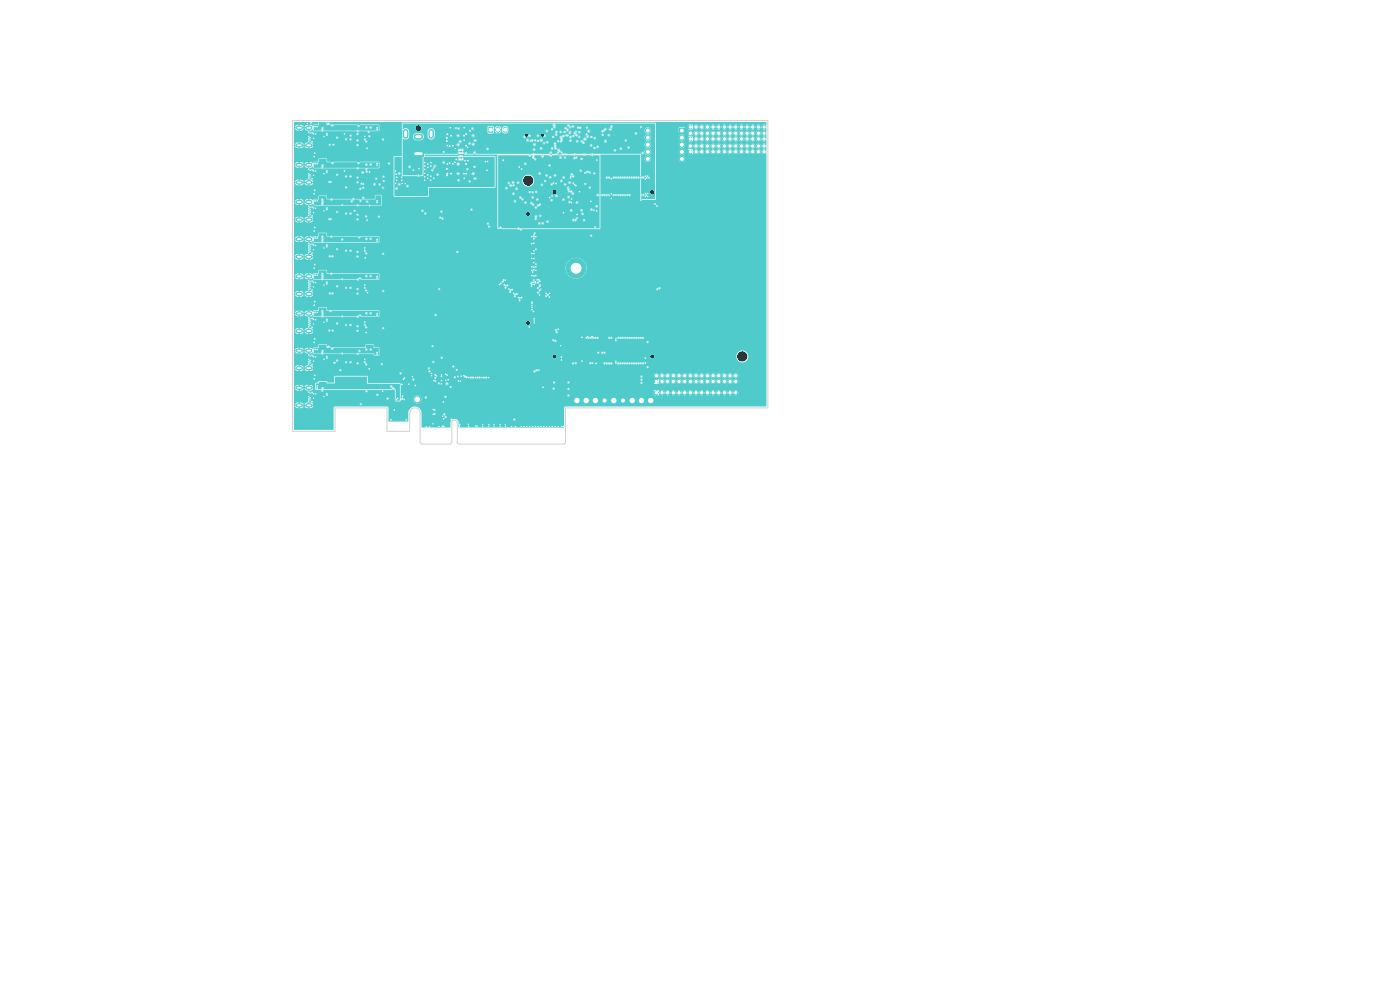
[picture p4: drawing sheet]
<svg xmlns="http://www.w3.org/2000/svg" width="297mm" height="210mm" viewBox="0 0 297 210" stroke-linecap="round" stroke-linejoin="round" font-family="sans-serif">
<path d="M146.1 31.8h.8v.8h-.8z" fill="#4fcbcb"/>
<g fill="#4fcbcb" stroke="#4fcbcb" stroke-width=".21">
<circle cx="146.5" cy="31" r=".39"/>
<circle cx="147.7" cy="32.2" r=".39"/>
<circle cx="147.7" cy="31" r=".39"/>
<circle cx="148.9" cy="32.2" r=".39"/>
<circle cx="148.9" cy="31" r=".39"/>
<circle cx="150.1" cy="32.2" r=".39"/>
<circle cx="150.1" cy="31" r=".39"/>
<circle cx="151.3" cy="32.2" r=".39"/>
<circle cx="151.3" cy="31" r=".39"/>
<circle cx="152.5" cy="32.2" r=".39"/>
<circle cx="152.5" cy="31" r=".39"/>
<circle cx="153.7" cy="32.2" r=".39"/>
<circle cx="153.7" cy="31" r=".39"/>
<circle cx="154.9" cy="32.2" r=".39"/>
<circle cx="154.9" cy="31" r=".39"/>
<circle cx="156.1" cy="32.2" r=".39"/>
<circle cx="156.1" cy="31" r=".39"/>
<circle cx="157.3" cy="32.2" r=".39"/>
<circle cx="157.3" cy="31" r=".39"/>
<circle cx="158.5" cy="32.2" r=".39"/>
<circle cx="158.5" cy="31" r=".39"/>
<circle cx="159.7" cy="32.2" r=".39"/>
<circle cx="159.7" cy="31" r=".39"/>
<circle cx="160.9" cy="32.2" r=".39"/>
<circle cx="160.9" cy="31" r=".39"/>
<circle cx="162.1" cy="32.2" r=".39"/>
<circle cx="162.1" cy="31" r=".39"/>
</g>
<path d="M138.9 80.5h.7v.8h-.7z" fill="#4fcbcb"/>
<g fill="#4fcbcb" stroke="#4fcbcb" stroke-width=".21">
<circle cx="139.2" cy="79.7" r=".39"/>
<circle cx="140.4" cy="80.9" r=".39"/>
<circle cx="140.4" cy="79.7" r=".39"/>
<circle cx="141.6" cy="80.9" r=".39"/>
<circle cx="141.6" cy="79.7" r=".39"/>
<circle cx="142.9" cy="80.9" r=".39"/>
<circle cx="142.9" cy="79.7" r=".39"/>
<circle cx="144.1" cy="80.9" r=".39"/>
<circle cx="144.1" cy="79.7" r=".39"/>
<circle cx="145.3" cy="80.9" r=".39"/>
<circle cx="145.3" cy="79.7" r=".39"/>
<circle cx="146.5" cy="80.9" r=".39"/>
<circle cx="146.5" cy="79.7" r=".39"/>
<circle cx="147.7" cy="80.9" r=".39"/>
<circle cx="147.7" cy="79.7" r=".39"/>
<circle cx="148.9" cy="80.9" r=".39"/>
<circle cx="148.9" cy="79.7" r=".39"/>
<circle cx="150.1" cy="80.9" r=".39"/>
<circle cx="150.1" cy="79.7" r=".39"/>
<circle cx="151.3" cy="80.9" r=".39"/>
<circle cx="151.3" cy="79.7" r=".39"/>
<circle cx="152.5" cy="80.9" r=".39"/>
<circle cx="152.5" cy="79.7" r=".39"/>
<circle cx="153.7" cy="80.9" r=".39"/>
<circle cx="153.7" cy="79.7" r=".39"/>
<circle cx="154.9" cy="80.9" r=".39"/>
<circle cx="154.9" cy="79.7" r=".39"/>
<circle cx="156.1" cy="80.9" r=".39"/>
<circle cx="156.1" cy="79.7" r=".39"/>
<circle cx="88.5" cy="84.7" r=".76"/>
<circle cx="132.2" cy="85" r=".76"/>
</g>
<path d="M63.2 82.3h.6M63.2 86h.6M65.2 82.3h.6M65.2 86h.6" fill="none" stroke="#4fcbcb" stroke-width=".9"/>
<path d="M87.6 32h2.4v1.2h-2.4z" fill="#4fcbcb"/>
<path d="M86.1 27.9v.9M88.4 29h.7M91.5 27.9v.9" fill="none" stroke="#4fcbcb" stroke-width="1.2"/>
<path d="M63.2 27.1h.6M63.2 30.8h.6M65.2 27.1h.6M65.2 30.8h.6M63.2 74.4h.6M63.2 78.1h.6M65.2 74.4h.6M65.2 78.1h.6" fill="none" stroke="#4fcbcb" stroke-width=".9"/>
<path d="M146.1 26.6h.8v.7h-.8z" fill="#4fcbcb"/>
<g fill="#4fcbcb" stroke="#4fcbcb" stroke-width=".21">
<circle cx="147.7" cy="26.9" r=".39"/>
<circle cx="148.9" cy="26.9" r=".39"/>
<circle cx="150.1" cy="26.9" r=".39"/>
<circle cx="151.3" cy="26.9" r=".39"/>
<circle cx="152.5" cy="26.9" r=".39"/>
<circle cx="153.7" cy="26.9" r=".39"/>
<circle cx="154.9" cy="26.9" r=".39"/>
<circle cx="156.1" cy="26.9" r=".39"/>
<circle cx="157.3" cy="26.9" r=".39"/>
<circle cx="158.5" cy="26.9" r=".39"/>
<circle cx="159.7" cy="26.9" r=".39"/>
<circle cx="160.9" cy="26.9" r=".39"/>
<circle cx="162.1" cy="26.9" r=".39"/>
</g>
<path d="M63.2 35h.6M63.2 38.7h.6M65.2 35h.6M65.2 38.7h.6M63.2 58.6h.6M63.2 42.9h.6M63.2 46.6h.6M65.2 58.6h.6M65.2 42.9h.6M65.2 46.6h.6M63.2 62.3h.6M65.2 62.3h.6" fill="none" stroke="#4fcbcb" stroke-width=".9"/>
<path d="M144.1 27.2h1.1v1h-1.1z" fill="#4fcbcb"/>
<g fill="#4fcbcb" stroke="#4fcbcb" stroke-width=".21">
<circle cx="144.7" cy="29.2" r=".54"/>
<circle cx="144.7" cy="30.7" r=".54"/>
<circle cx="144.7" cy="32.2" r=".54"/>
<circle cx="144.7" cy="33.7" r=".54"/>
<circle cx="137.4" cy="33.7" r=".54"/>
<circle cx="137.4" cy="32.2" r=".54"/>
<circle cx="137.4" cy="30.7" r=".54"/>
<circle cx="137.4" cy="29.2" r=".54"/>
<circle cx="137.4" cy="27.7" r=".54"/>
</g>
<path d="M146.1 29.1h.8v.8h-.8z" fill="#4fcbcb"/>
<g fill="#4fcbcb" stroke="#4fcbcb" stroke-width=".21">
<circle cx="146.5" cy="28.3" r=".39"/>
<circle cx="147.7" cy="29.5" r=".39"/>
<circle cx="147.7" cy="28.3" r=".39"/>
<circle cx="148.9" cy="29.5" r=".39"/>
<circle cx="148.9" cy="28.3" r=".39"/>
<circle cx="150.1" cy="29.5" r=".39"/>
<circle cx="150.1" cy="28.3" r=".39"/>
<circle cx="151.3" cy="29.5" r=".39"/>
<circle cx="151.3" cy="28.3" r=".39"/>
<circle cx="152.5" cy="29.5" r=".39"/>
<circle cx="152.5" cy="28.3" r=".39"/>
<circle cx="153.7" cy="29.5" r=".39"/>
<circle cx="153.7" cy="28.3" r=".39"/>
<circle cx="154.9" cy="29.5" r=".39"/>
<circle cx="154.9" cy="28.3" r=".39"/>
<circle cx="156.1" cy="29.5" r=".39"/>
<circle cx="156.1" cy="28.3" r=".39"/>
<circle cx="157.3" cy="29.5" r=".39"/>
<circle cx="157.3" cy="28.3" r=".39"/>
<circle cx="158.5" cy="29.5" r=".39"/>
<circle cx="158.5" cy="28.3" r=".39"/>
<circle cx="159.7" cy="29.5" r=".39"/>
<circle cx="159.7" cy="28.3" r=".39"/>
<circle cx="160.9" cy="29.5" r=".39"/>
<circle cx="160.9" cy="28.3" r=".39"/>
<circle cx="162.1" cy="29.5" r=".39"/>
<circle cx="162.1" cy="28.3" r=".39"/>
<circle cx="122.2" cy="56.9" r="2.11"/>
<circle cx="128.3" cy="85" r=".76"/>
</g>
<path d="M63.2 50.7h.6M63.2 54.5h.6M65.2 50.7h.6M65.2 54.5h.6M63.2 66.5h.6M63.2 70.2h.6M65.2 66.5h.6M65.2 70.2h.6" fill="none" stroke="#4fcbcb" stroke-width=".9"/>
<path d="M138.9 82.9h.7v.8h-.7z" fill="#4fcbcb"/>
<g fill="#4fcbcb" stroke="#4fcbcb" stroke-width=".21">
<circle cx="140.4" cy="83.3" r=".39"/>
<circle cx="141.6" cy="83.3" r=".39"/>
<circle cx="142.9" cy="83.3" r=".39"/>
<circle cx="144.1" cy="83.3" r=".39"/>
<circle cx="145.3" cy="83.3" r=".39"/>
<circle cx="146.5" cy="83.3" r=".39"/>
<circle cx="147.7" cy="83.3" r=".39"/>
<circle cx="148.9" cy="83.3" r=".39"/>
<circle cx="150.1" cy="83.3" r=".39"/>
<circle cx="151.3" cy="83.3" r=".39"/>
<circle cx="152.5" cy="83.3" r=".39"/>
<circle cx="153.7" cy="83.3" r=".39"/>
<circle cx="154.9" cy="83.3" r=".39"/>
<circle cx="156.1" cy="83.3" r=".39"/>
</g>
<path d="M103.6 26.9h1v1.2h-1z" fill="#4fcbcb"/>
<path d="M105.6 27.4v.3M107.2 27.4v.3" fill="none" stroke="#4fcbcb" stroke-width="1"/>
<g fill="#4fcbcb" stroke="#4fcbcb" stroke-width=".21">
<circle cx="65.5" cy="84.1" r=".08"/>
<circle cx="112.9" cy="65.7" r=".09"/>
<circle cx="68.4" cy="66.5" r=".08"/>
<circle cx="66.5" cy="68.7" r=".08"/>
<circle cx="126.5" cy="77.1" r=".12"/>
<circle cx="76.1" cy="34.6" r=".12"/>
<circle cx="76.2" cy="74.5" r=".12"/>
<circle cx="123.1" cy="27.1" r=".09"/>
<circle cx="97.2" cy="30.7" r=".18"/>
<circle cx="67" cy="28.4" r=".08"/>
<circle cx="68.4" cy="58.7" r=".08"/>
<circle cx="124.4" cy="28.5" r=".09"/>
<circle cx="112.4" cy="90.5" r=".12"/>
<circle cx="97.2" cy="80.8" r=".09"/>
<circle cx="87.5" cy="79.9" r=".12"/>
<circle cx="77.9" cy="46.7" r=".12"/>
<circle cx="108.3" cy="61.5" r=".09"/>
<circle cx="66" cy="26.1" r=".12"/>
<circle cx="95.1" cy="80.6" r=".12"/>
<circle cx="97.6" cy="30" r=".18"/>
<circle cx="114.7" cy="61.3" r=".08"/>
<circle cx="66.5" cy="60.8" r=".08"/>
<circle cx="118" cy="28.6" r=".12"/>
<circle cx="98.4" cy="79.7" r=".09"/>
<circle cx="91.9" cy="89.9" r=".08"/>
<circle cx="102.4" cy="90.5" r=".08"/>
<circle cx="78.4" cy="36.5" r=".12"/>
<circle cx="130.7" cy="72.3" r=".12"/>
<circle cx="66.6" cy="56.9" r=".12"/>
<circle cx="96.7" cy="27.2" r=".08"/>
<circle cx="78.3" cy="78.2" r=".12"/>
<circle cx="122.9" cy="29.1" r=".12"/>
<circle cx="98.1" cy="32.5" r=".15"/>
<circle cx="113" cy="57.7" r=".12"/>
<circle cx="114.6" cy="60.4" r=".09"/>
<circle cx="102.4" cy="90.1" r=".08"/>
<circle cx="116" cy="27.8" r=".12"/>
<circle cx="85.6" cy="80.5" r=".12"/>
<circle cx="116" cy="90.5" r=".12"/>
<circle cx="107" cy="60.4" r=".09"/>
<circle cx="113.3" cy="53.2" r=".12"/>
<circle cx="97.3" cy="38.2" r=".12"/>
<circle cx="135.9" cy="37.7" r=".12"/>
<circle cx="67" cy="59.9" r=".08"/>
<circle cx="76.4" cy="67" r=".12"/>
<circle cx="68.7" cy="84.1" r=".08"/>
<circle cx="100.8" cy="37.9" r=".18"/>
<circle cx="77.4" cy="76.2" r=".09"/>
<circle cx="78.7" cy="50.7" r=".12"/>
<circle cx="66.6" cy="49" r=".12"/>
<circle cx="68.7" cy="29" r=".08"/>
<circle cx="68.7" cy="52.6" r=".08"/>
<circle cx="125.5" cy="44.5" r=".12"/>
<circle cx="86.7" cy="81.5" r=".12"/>
<circle cx="126.6" cy="43.8" r=".12"/>
<circle cx="129.7" cy="42.1" r=".12"/>
<circle cx="118.5" cy="31.8" r=".12"/>
<circle cx="110.6" cy="90.5" r=".12"/>
<circle cx="85.3" cy="81.5" r=".12"/>
<circle cx="117" cy="39.1" r=".09"/>
<circle cx="113.7" cy="50.2" r=".12"/>
<circle cx="76.1" cy="26.7" r=".12"/>
<circle cx="112.3" cy="69.3" r=".12"/>
<circle cx="100.7" cy="32.3" r=".12"/>
<circle cx="65.8" cy="28.2" r=".08"/>
<circle cx="77.7" cy="70.5" r=".12"/>
<circle cx="93.6" cy="80.7" r=".12"/>
<circle cx="67" cy="67.8" r=".08"/>
<circle cx="106.1" cy="90.1" r=".08"/>
<circle cx="99.4" cy="80.1" r=".09"/>
<circle cx="83.7" cy="87" r=".12"/>
<circle cx="111.2" cy="29.1" r=".12"/>
<circle cx="66.8" cy="32.5" r=".14"/>
<circle cx="123.4" cy="33.7" r=".12"/>
<circle cx="94.1" cy="85.3" r=".12"/>
<circle cx="111.8" cy="90.5" r=".12"/>
<circle cx="73.1" cy="28.4" r=".12"/>
<circle cx="97.2" cy="79.9" r=".09"/>
<circle cx="114.2" cy="90.5" r=".12"/>
<circle cx="94.9" cy="79.6" r=".12"/>
<circle cx="99.4" cy="90" r=".08"/>
<circle cx="100.4" cy="30.6" r=".18"/>
<circle cx="108.9" cy="41.1" r=".12"/>
<circle cx="94.5" cy="79.4" r=".12"/>
<circle cx="92.6" cy="79.7" r=".12"/>
<circle cx="65.8" cy="69.1" r=".08"/>
<circle cx="113.3" cy="50.2" r=".12"/>
<circle cx="113.1" cy="32.7" r=".09"/>
<circle cx="65.5" cy="76.2" r=".08"/>
<circle cx="77.9" cy="31.5" r=".12"/>
<circle cx="98.1" cy="33.8" r=".15"/>
<circle cx="66.6" cy="80.4" r=".12"/>
<circle cx="65.8" cy="83.4" r=".08"/>
<circle cx="65.8" cy="84.8" r=".08"/>
<circle cx="119" cy="30" r=".09"/>
<circle cx="66.6" cy="33.2" r=".12"/>
<circle cx="113.5" cy="49.5" r=".12"/>
<circle cx="114.3" cy="78.5" r=".12"/>
<circle cx="113.3" cy="56.7" r=".12"/>
<circle cx="97.7" cy="31.8" r=".15"/>
<circle cx="97.4" cy="33.1" r=".15"/>
<circle cx="136.4" cy="41.4" r=".12"/>
<circle cx="72.6" cy="59.3" r=".12"/>
<circle cx="122.9" cy="28" r=".12"/>
<circle cx="112.8" cy="58.5" r=".12"/>
<circle cx="77.5" cy="54.7" r=".12"/>
<circle cx="126.2" cy="29.3" r=".12"/>
<circle cx="124.5" cy="27.1" r=".08"/>
<circle cx="65.5" cy="29" r=".08"/>
<circle cx="82.9" cy="89.1" r=".12"/>
<circle cx="115.4" cy="90.5" r=".12"/>
<circle cx="65.8" cy="67.6" r=".08"/>
<circle cx="108" cy="61.3" r=".09"/>
<circle cx="67" cy="44.2" r=".08"/>
<circle cx="113.3" cy="49.8" r=".12"/>
<circle cx="66.8" cy="40.4" r=".14"/>
<circle cx="116.6" cy="62.2" r=".09"/>
<circle cx="68.4" cy="35" r=".08"/>
<circle cx="66.8" cy="79.6" r=".14"/>
<circle cx="66.5" cy="45.1" r=".08"/>
<circle cx="106.8" cy="59.4" r=".09"/>
<circle cx="112.7" cy="60.1" r=".09"/>
<circle cx="112.8" cy="51.7" r=".12"/>
<circle cx="113.9" cy="59.4" r=".09"/>
<circle cx="114.6" cy="45.8" r=".12"/>
<circle cx="136.9" cy="77" r=".12"/>
<circle cx="65.5" cy="36.8" r=".08"/>
<circle cx="103.7" cy="90.5" r=".08"/>
<circle cx="124.6" cy="71.4" r=".12"/>
<circle cx="114.1" cy="29.9" r=".09"/>
<circle cx="113.7" cy="58.5" r=".12"/>
<circle cx="78" cy="62.1" r=".12"/>
<circle cx="91.5" cy="79.7" r=".08"/>
<circle cx="97.2" cy="34.8" r=".18"/>
<circle cx="112.6" cy="29.9" r=".09"/>
<circle cx="68.7" cy="44.7" r=".08"/>
<circle cx="100.7" cy="35.4" r=".09"/>
<circle cx="116.6" cy="90.5" r=".12"/>
<circle cx="77.4" cy="28.9" r=".09"/>
<circle cx="112.8" cy="60.4" r=".12"/>
<circle cx="72.6" cy="75.1" r=".12"/>
<circle cx="113.6" cy="60" r=".09"/>
<circle cx="109.3" cy="62.4" r=".09"/>
<circle cx="116.9" cy="32.4" r=".12"/>
<circle cx="66.5" cy="53" r=".08"/>
<circle cx="78.7" cy="74.1" r=".12"/>
<circle cx="119.1" cy="76.4" r=".12"/>
<circle cx="125.6" cy="71.4" r=".12"/>
<circle cx="131.7" cy="31.6" r=".12"/>
<circle cx="66.8" cy="64" r=".14"/>
<circle cx="68.4" cy="27.1" r=".08"/>
<circle cx="78.4" cy="43.7" r=".12"/>
<circle cx="112.9" cy="65.2" r=".08"/>
<circle cx="118.7" cy="32.1" r=".12"/>
<circle cx="65.5" cy="52.6" r=".08"/>
<circle cx="68.7" cy="36.8" r=".08"/>
<circle cx="113.7" cy="45.9" r=".12"/>
<circle cx="112.8" cy="57.3" r=".12"/>
<circle cx="92.4" cy="80.8" r=".12"/>
<circle cx="92.2" cy="87.8" r=".12"/>
<circle cx="123.5" cy="76.6" r=".12"/>
<circle cx="102.2" cy="80.1" r=".09"/>
<circle cx="112.9" cy="64.4" r=".08"/>
<circle cx="68.7" cy="68.4" r=".08"/>
<circle cx="113.6" cy="33.8" r=".08"/>
<circle cx="76.5" cy="42.6" r=".12"/>
<circle cx="93.1" cy="90.5" r=".12"/>
<circle cx="88.1" cy="81.8" r=".12"/>
<circle cx="99.7" cy="27.8" r=".08"/>
<circle cx="113.7" cy="56.6" r=".12"/>
<circle cx="112.4" cy="33" r=".12"/>
<circle cx="119.5" cy="90.4" r=".09"/>
<circle cx="78.7" cy="58.6" r=".12"/>
<circle cx="68.7" cy="60.5" r=".08"/>
<circle cx="78.7" cy="27" r=".12"/>
<circle cx="111.4" cy="34.8" r=".12"/>
<circle cx="65.8" cy="59.8" r=".08"/>
<circle cx="113.3" cy="68.5" r=".08"/>
<circle cx="112.7" cy="60.7" r=".09"/>
<circle cx="118.4" cy="69.8" r=".12"/>
<circle cx="100.9" cy="90.3" r=".12"/>
<circle cx="113.3" cy="58.5" r=".12"/>
<circle cx="65.8" cy="75.5" r=".08"/>
<circle cx="97.2" cy="28.8" r=".18"/>
<circle cx="103.6" cy="80.1" r=".09"/>
<circle cx="65.5" cy="44.7" r=".08"/>
<circle cx="66.6" cy="41.1" r=".12"/>
<circle cx="129.7" cy="37.9" r=".12"/>
<circle cx="113.3" cy="60.3" r=".09"/>
<circle cx="97.6" cy="80.8" r=".12"/>
<circle cx="121" cy="29.1" r=".12"/>
<circle cx="121.6" cy="26.8" r=".12"/>
<circle cx="128.4" cy="27.4" r=".12"/>
<circle cx="114.5" cy="36.8" r=".12"/>
<circle cx="121.9" cy="33.5" r=".12"/>
<circle cx="86.2" cy="89.1" r=".12"/>
<circle cx="130.7" cy="71.8" r=".12"/>
<circle cx="81.2" cy="83" r=".12"/>
<circle cx="72.6" cy="67.2" r=".12"/>
<circle cx="93.6" cy="79.6" r=".12"/>
<circle cx="114.8" cy="31.5" r=".12"/>
<circle cx="118.5" cy="32.3" r=".12"/>
<circle cx="76.4" cy="59.1" r=".12"/>
<circle cx="123.2" cy="36.2" r=".08"/>
<circle cx="72.6" cy="50.8" r=".12"/>
<circle cx="113.3" cy="31.7" r=".12"/>
<circle cx="77.4" cy="68.3" r=".09"/>
<circle cx="66.5" cy="76.6" r=".08"/>
<circle cx="119" cy="29.1" r=".12"/>
<circle cx="67" cy="83.6" r=".08"/>
<circle cx="130.5" cy="31.9" r=".12"/>
<circle cx="119.1" cy="32.4" r=".12"/>
<circle cx="77.4" cy="60.5" r=".09"/>
<circle cx="76.2" cy="50.3" r=".12"/>
<circle cx="65.2" cy="26.2" r=".14"/>
<circle cx="113.3" cy="67.6" r=".09"/>
<circle cx="134.9" cy="28.3" r=".12"/>
<circle cx="103.5" cy="31.6" r=".12"/>
<circle cx="113.7" cy="46.4" r=".12"/>
<circle cx="110" cy="63.1" r=".09"/>
<circle cx="100.2" cy="27.3" r=".12"/>
<circle cx="91.1" cy="90.6" r=".09"/>
<circle cx="113.3" cy="51.6" r=".12"/>
<circle cx="68.4" cy="42.9" r=".08"/>
<circle cx="116.6" cy="63" r=".09"/>
<circle cx="112.8" cy="50.2" r=".12"/>
<circle cx="113.2" cy="55.7" r=".12"/>
<circle cx="113.6" cy="59.7" r=".09"/>
<circle cx="66.8" cy="56.1" r=".14"/>
<circle cx="100.4" cy="28.8" r=".18"/>
<circle cx="99.6" cy="38.5" r=".08"/>
<circle cx="118.4" cy="90.5" r=".12"/>
<circle cx="113.3" cy="54.8" r=".12"/>
<circle cx="119.2" cy="29.6" r=".12"/>
<circle cx="109" cy="39.3" r=".08"/>
<circle cx="123.5" cy="71.6" r=".12"/>
<circle cx="97.6" cy="90" r=".08"/>
<circle cx="65.8" cy="53.3" r=".08"/>
<circle cx="91.9" cy="87.9" r=".12"/>
<circle cx="115.5" cy="28.8" r=".12"/>
<circle cx="113.3" cy="53.8" r=".12"/>
<circle cx="114.5" cy="62.6" r=".09"/>
<circle cx="65.8" cy="44" r=".08"/>
<circle cx="123.6" cy="45.4" r=".12"/>
<circle cx="93.9" cy="88.3" r=".12"/>
<circle cx="107.2" cy="90.5" r=".08"/>
<circle cx="113.6" cy="90.5" r=".12"/>
<circle cx="122.4" cy="30" r=".12"/>
<circle cx="115.4" cy="30.3" r=".12"/>
<circle cx="136.9" cy="76" r=".12"/>
<circle cx="77.1" cy="39" r=".09"/>
<circle cx="112.8" cy="54.8" r=".12"/>
<circle cx="113.7" cy="56" r=".12"/>
<circle cx="135.9" cy="41.4" r=".12"/>
<circle cx="97.7" cy="32.5" r=".15"/>
<circle cx="119.2" cy="29.3" r=".12"/>
<circle cx="65.8" cy="36.1" r=".08"/>
<circle cx="121.6" cy="37.4" r=".12"/>
<circle cx="68.4" cy="74.4" r=".08"/>
<circle cx="65.8" cy="61.2" r=".08"/>
<circle cx="91.5" cy="79.2" r=".09"/>
<circle cx="118.9" cy="73.3" r=".08"/>
<circle cx="66.6" cy="72.6" r=".12"/>
<circle cx="109" cy="62.2" r=".09"/>
<circle cx="65.5" cy="60.5" r=".08"/>
<circle cx="113.7" cy="52.9" r=".12"/>
<circle cx="121.5" cy="41.1" r=".12"/>
<circle cx="100.8" cy="29.8" r=".18"/>
<circle cx="97.4" cy="32.5" r=".15"/>
<circle cx="97.4" cy="31.8" r=".15"/>
<circle cx="104.8" cy="90.5" r=".08"/>
<circle cx="117.1" cy="31.5" r=".09"/>
<circle cx="66.5" cy="37.2" r=".08"/>
<circle cx="113.3" cy="57.3" r=".12"/>
<circle cx="114.8" cy="90.5" r=".12"/>
<circle cx="119.1" cy="75.7" r=".09"/>
<circle cx="112.8" cy="64.1" r=".09"/>
<circle cx="66.8" cy="71.9" r=".14"/>
<circle cx="113.7" cy="57.3" r=".12"/>
<circle cx="108.5" cy="90.5" r=".09"/>
<circle cx="68.4" cy="50.8" r=".08"/>
<circle cx="113.3" cy="68.1" r=".08"/>
<circle cx="67" cy="36.3" r=".08"/>
<circle cx="121.9" cy="32.8" r=".12"/>
<circle cx="93.6" cy="79.9" r=".09"/>
<circle cx="97.2" cy="36.8" r=".18"/>
<circle cx="109.4" cy="90.5" r=".12"/>
<circle cx="120.9" cy="28.2" r=".08"/>
<circle cx="66.5" cy="29.3" r=".08"/>
<circle cx="103.7" cy="90.1" r=".08"/>
<circle cx="85.8" cy="84.8" r=".12"/>
<circle cx="121.3" cy="37" r=".12"/>
<circle cx="98.1" cy="31.8" r=".15"/>
<circle cx="65.8" cy="45.4" r=".08"/>
<circle cx="113.2" cy="66.1" r=".09"/>
<circle cx="91.9" cy="86.9" r=".12"/>
<circle cx="115.8" cy="62.2" r=".09"/>
<circle cx="117.2" cy="90.5" r=".12"/>
<circle cx="107.2" cy="59.4" r=".09"/>
<circle cx="94.1" cy="88.8" r=".12"/>
<circle cx="115.2" cy="82.1" r=".12"/>
<circle cx="65.8" cy="77" r=".08"/>
<circle cx="105.9" cy="60.4" r=".12"/>
<circle cx="97.9" cy="79.8" r=".09"/>
<circle cx="106.1" cy="90.5" r=".08"/>
<circle cx="100.8" cy="80.1" r=".09"/>
<circle cx="112.9" cy="59.9" r=".09"/>
<circle cx="107.3" cy="60.6" r=".09"/>
<circle cx="120.8" cy="38.7" r=".12"/>
<circle cx="113.3" cy="59.9" r=".12"/>
<circle cx="119.9" cy="32.7" r=".12"/>
<circle cx="118" cy="41.6" r=".12"/>
<circle cx="73.1" cy="36.3" r=".12"/>
<circle cx="98.1" cy="33.1" r=".15"/>
<circle cx="136.4" cy="32.5" r=".12"/>
<circle cx="94.5" cy="80.7" r=".12"/>
<circle cx="136.4" cy="37.7" r=".12"/>
<circle cx="121" cy="29.8" r=".12"/>
<circle cx="101.2" cy="90.5" r=".08"/>
<circle cx="120.9" cy="26.9" r=".12"/>
<circle cx="119.2" cy="90.5" r=".12"/>
<circle cx="78.7" cy="66.4" r=".12"/>
<circle cx="129.7" cy="26.8" r=".12"/>
<circle cx="113.3" cy="59.4" r=".12"/>
<circle cx="65.8" cy="29.7" r=".08"/>
<circle cx="97.3" cy="27.3" r=".12"/>
<circle cx="104.8" cy="90.1" r=".08"/>
<circle cx="97.5" cy="90.4" r=".12"/>
<circle cx="83" cy="82" r=".12"/>
<circle cx="114.3" cy="59.3" r=".09"/>
<circle cx="85.8" cy="80.2" r=".12"/>
<circle cx="115" cy="39.2" r=".12"/>
<circle cx="116.9" cy="33" r=".12"/>
<circle cx="118" cy="28" r=".12"/>
<circle cx="129.7" cy="41.1" r=".12"/>
<circle cx="93.6" cy="81.4" r=".12"/>
<circle cx="116.7" cy="37.6" r=".12"/>
<circle cx="117.8" cy="90.5" r=".12"/>
<circle cx="72.6" cy="43.5" r=".12"/>
<circle cx="133.3" cy="31.3" r=".12"/>
<circle cx="130.7" cy="76.6" r=".08"/>
<circle cx="99.4" cy="90.5" r=".08"/>
<circle cx="97.7" cy="33.8" r=".15"/>
<circle cx="92.3" cy="79.5" r=".12"/>
<circle cx="130.7" cy="77" r=".12"/>
<circle cx="92.8" cy="37" r=".12"/>
<circle cx="66.6" cy="64.8" r=".12"/>
<circle cx="94.1" cy="34.5" r=".12"/>
<circle cx="97.7" cy="33.1" r=".15"/>
<circle cx="85.4" cy="84" r=".12"/>
<circle cx="113.3" cy="50.7" r=".12"/>
<circle cx="77.4" cy="52.6" r=".09"/>
<circle cx="119.5" cy="42.3" r=".12"/>
<circle cx="91.7" cy="36.1" r=".12"/>
<circle cx="135.9" cy="42.4" r=".12"/>
<circle cx="100.4" cy="36.8" r=".18"/>
<circle cx="65.8" cy="51.9" r=".08"/>
<circle cx="68.4" cy="82.3" r=".08"/>
<circle cx="114" cy="42.3" r=".12"/>
<circle cx="66.5" cy="84.5" r=".08"/>
<circle cx="112.9" cy="64.8" r=".08"/>
<circle cx="65.5" cy="68.4" r=".08"/>
<circle cx="65.8" cy="37.6" r=".08"/>
<circle cx="92.1" cy="80.8" r=".12"/>
<circle cx="78.7" cy="34.9" r=".12"/>
<circle cx="120.6" cy="26.6" r=".12"/>
<circle cx="97.4" cy="33.8" r=".15"/>
<circle cx="126.1" cy="36.8" r=".08"/>
<circle cx="112.8" cy="56.6" r=".12"/>
<circle cx="92.3" cy="87" r=".12"/>
<circle cx="67" cy="52.1" r=".08"/>
<circle cx="110.3" cy="63.2" r=".09"/>
<circle cx="123.9" cy="46.7" r=".09"/>
<circle cx="67" cy="75.7" r=".08"/>
<circle cx="115.1" cy="33.2" r=".12"/>
<circle cx="119.1" cy="38.4" r=".12"/>
<circle cx="68.7" cy="76.2" r=".08"/>
<circle cx="113" cy="90.5" r=".12"/>
<circle cx="99.6" cy="30.4" r=".09"/>
<circle cx="66.8" cy="48.2" r=".14"/>
<circle cx="112.8" cy="53.8" r=".12"/>
<circle cx="129.2" cy="28.7" r=".12"/>
<circle cx="107.2" cy="90.1" r=".08"/>
<circle cx="111.2" cy="90.5" r=".12"/>
<circle cx="117" cy="42.5" r=".12"/>
<circle cx="132.7" cy="29.8" r=".08"/>
<circle cx="75.8" cy="46.5" r=".12"/>
<circle cx="126" cy="44.6" r=".12"/>
<circle cx="70.3" cy="50.2" r=".12"/>
<circle cx="73.4" cy="76.8" r=".12"/>
<circle cx="70.5" cy="34.6" r=".12"/>
<circle cx="119.5" cy="45.1" r=".12"/>
<circle cx="70.5" cy="54.4" r=".12"/>
<circle cx="74.4" cy="29.5" r=".12"/>
<circle cx="69.9" cy="70.1" r=".12"/>
<circle cx="73.4" cy="53.2" r=".12"/>
<circle cx="74.4" cy="37.4" r=".12"/>
<circle cx="69.7" cy="73.5" r=".12"/>
<circle cx="77" cy="42" r=".14"/>
<circle cx="75.9" cy="67.2" r=".12"/>
<circle cx="74.4" cy="69" r=".12"/>
<circle cx="121.2" cy="43" r=".12"/>
<circle cx="121.9" cy="39.2" r=".12"/>
<circle cx="85" cy="79.2" r=".14"/>
<circle cx="71" cy="77" r=".12"/>
<circle cx="75.9" cy="28.4" r=".12"/>
<circle cx="126.2" cy="48.2" r=".14"/>
<circle cx="82.5" cy="34.7" r=".14"/>
<circle cx="74.4" cy="45.3" r=".12"/>
<circle cx="75.8" cy="54.4" r=".12"/>
<circle cx="70" cy="62.2" r=".12"/>
<circle cx="122.4" cy="46.3" r=".12"/>
<circle cx="110.7" cy="35.9" r=".09"/>
<circle cx="75.8" cy="38.7" r=".12"/>
<circle cx="126.6" cy="44.7" r=".12"/>
<circle cx="106.8" cy="34" r=".18"/>
<circle cx="74.4" cy="53.2" r=".12"/>
<circle cx="70.6" cy="70.1" r=".12"/>
<circle cx="117.1" cy="41.6" r=".12"/>
<circle cx="70.5" cy="73.9" r=".12"/>
<circle cx="117.4" cy="38.8" r=".12"/>
<circle cx="77" cy="39.9" r=".14"/>
<circle cx="75.8" cy="70.2" r=".12"/>
<circle cx="122.4" cy="45.5" r=".12"/>
<circle cx="79.4" cy="39.1" r=".18"/>
<circle cx="70.2" cy="66" r=".12"/>
<circle cx="75.9" cy="35.7" r=".12"/>
<circle cx="122.2" cy="39.4" r=".12"/>
<circle cx="121" cy="37.8" r=".12"/>
<circle cx="121.1" cy="37.4" r=".12"/>
<circle cx="73.4" cy="45.3" r=".12"/>
<circle cx="120.7" cy="40.7" r=".12"/>
<circle cx="121.6" cy="38.8" r=".12"/>
<circle cx="73.4" cy="37.4" r=".12"/>
<circle cx="69.8" cy="38.6" r=".12"/>
<circle cx="75.8" cy="62.3" r=".12"/>
<circle cx="73.4" cy="69" r=".12"/>
<circle cx="136.1" cy="80.6" r=".14"/>
<circle cx="70.5" cy="26.6" r=".12"/>
<circle cx="121.2" cy="42.2" r=".12"/>
<circle cx="70" cy="54.4" r=".12"/>
<circle cx="125.3" cy="42.7" r=".12"/>
<circle cx="75.9" cy="27.8" r=".12"/>
<circle cx="110.2" cy="35.4" r=".12"/>
<circle cx="70.5" cy="62.2" r=".12"/>
<circle cx="73.4" cy="61.1" r=".12"/>
<circle cx="74.4" cy="61.1" r=".12"/>
<circle cx="83.4" cy="82.4" r=".14"/>
<circle cx="122.9" cy="40.7" r=".12"/>
<circle cx="70" cy="30.7" r=".12"/>
<circle cx="70.3" cy="58.1" r=".12"/>
<circle cx="75.9" cy="43.6" r=".12"/>
<circle cx="70.1" cy="38.6" r=".09"/>
<circle cx="77" cy="36.6" r=".18"/>
<circle cx="69.9" cy="46.5" r=".12"/>
<circle cx="70.3" cy="42.3" r=".12"/>
<circle cx="69.7" cy="26.3" r=".12"/>
<circle cx="70.7" cy="30.7" r=".12"/>
<circle cx="70.2" cy="46.5" r=".12"/>
<circle cx="75.8" cy="30.8" r=".12"/>
<circle cx="75.9" cy="75.1" r=".12"/>
<circle cx="79.8" cy="37.9" r=".14"/>
<circle cx="75.9" cy="59.3" r=".12"/>
<circle cx="118" cy="38.9" r=".12"/>
<circle cx="139.4" cy="61.3" r=".14"/>
<circle cx="126.6" cy="34" r=".12"/>
<circle cx="116.6" cy="41.9" r=".12"/>
<circle cx="73.4" cy="29.5" r=".12"/>
<circle cx="74.4" cy="76.8" r=".12"/>
<circle cx="136" cy="27" r=".08"/>
<circle cx="124.2" cy="39" r=".08"/>
<circle cx="124.2" cy="36.7" r=".08"/>
<circle cx="123.4" cy="44.6" r=".14"/>
<circle cx="139.9" cy="61.1" r=".14"/>
<circle cx="136.1" cy="81.2" r=".14"/>
<circle cx="121.2" cy="40.6" r=".14"/>
<circle cx="92.4" cy="80.2" r=".09"/>
<circle cx="137.4" cy="77.9" r=".12"/>
<circle cx="96.9" cy="78.5" r=".09"/>
<circle cx="96.5" cy="80" r=".09"/>
<circle cx="136.1" cy="79.9" r=".14"/>
<circle cx="96.6" cy="31.5" r=".12"/>
<circle cx="137.4" cy="41.1" r=".12"/>
<circle cx="136.9" cy="38" r=".12"/>
<circle cx="96.1" cy="30.9" r=".18"/>
<circle cx="87.7" cy="36.1" r=".12"/>
<circle cx="99.2" cy="31.3" r=".12"/>
<circle cx="94.8" cy="29.9" r=".18"/>
<circle cx="137.4" cy="37.4" r=".12"/>
<circle cx="98.5" cy="27.1" r=".12"/>
<circle cx="94.9" cy="30.9" r=".18"/>
<circle cx="88.9" cy="35.8" r=".12"/>
<circle cx="136.9" cy="41.1" r=".12"/>
<circle cx="98.5" cy="28.8" r=".18"/>
<circle cx="137.1" cy="41.4" r=".12"/>
<circle cx="137.4" cy="41.7" r=".12"/>
<circle cx="94.8" cy="29.3" r=".18"/>
<circle cx="95.4" cy="31" r=".18"/>
<circle cx="98.9" cy="30.9" r=".18"/>
<circle cx="95.7" cy="28.8" r=".18"/>
<circle cx="98.9" cy="32.4" r=".08"/>
<circle cx="95.5" cy="27.1" r=".12"/>
<circle cx="136.9" cy="37.4" r=".12"/>
<circle cx="137.2" cy="37.7" r=".12"/>
<circle cx="94.9" cy="28.5" r=".18"/>
<circle cx="136.9" cy="41.7" r=".12"/>
<circle cx="137.7" cy="37.7" r=".12"/>
<circle cx="94.1" cy="32.2" r=".18"/>
<circle cx="98.5" cy="29.7" r=".12"/>
<circle cx="98.9" cy="28.5" r=".18"/>
<circle cx="136.4" cy="77.1" r=".09"/>
<circle cx="69.3" cy="83.8" r=".08"/>
<circle cx="69.3" cy="83.5" r=".08"/>
<circle cx="135.9" cy="77.1" r=".09"/>
<circle cx="116.1" cy="30.2" r=".09"/>
<circle cx="117.1" cy="27.4" r=".09"/>
<circle cx="128.2" cy="27.6" r=".09"/>
<circle cx="119.8" cy="28" r=".09"/>
<circle cx="122.2" cy="27.9" r=".08"/>
<circle cx="121" cy="28" r=".08"/>
<circle cx="120.1" cy="28.7" r=".08"/>
<circle cx="120.4" cy="28.7" r=".08"/>
<circle cx="126.1" cy="31.4" r=".09"/>
<circle cx="126.8" cy="31.2" r=".12"/>
<circle cx="124.6" cy="29" r=".18"/>
<circle cx="122.6" cy="27.1" r=".09"/>
<circle cx="124.1" cy="29.5" r=".18"/>
<circle cx="121.6" cy="28.8" r=".09"/>
<circle cx="120" cy="27.2" r=".09"/>
<circle cx="115.6" cy="38.4" r=".09"/>
<circle cx="122.3" cy="33.4" r=".09"/>
<circle cx="118.2" cy="32.7" r=".09"/>
<circle cx="119.5" cy="28.8" r=".09"/>
<circle cx="123.9" cy="32.8" r=".09"/>
<circle cx="125.7" cy="32.8" r=".18"/>
<circle cx="129.5" cy="27.4" r=".18"/>
<circle cx="90.4" cy="90.7" r=".09"/>
<circle cx="109.1" cy="89" r=".12"/>
<circle cx="94.2" cy="87.9" r=".12"/>
<circle cx="69.3" cy="60.2" r=".08"/>
<circle cx="129.7" cy="77.1" r=".12"/>
<circle cx="129.2" cy="77.1" r=".12"/>
<circle cx="69.3" cy="59.9" r=".08"/>
<circle cx="129.7" cy="71.7" r=".12"/>
<circle cx="69.3" cy="28.7" r=".08"/>
<circle cx="69.3" cy="28.4" r=".08"/>
<circle cx="129.2" cy="71.7" r=".12"/>
<circle cx="113.4" cy="30.7" r=".18"/>
<circle cx="114.8" cy="29.7" r=".18"/>
<circle cx="128.4" cy="30" r=".18"/>
<circle cx="124.9" cy="27.8" r=".18"/>
<circle cx="120.4" cy="27.6" r=".18"/>
<circle cx="111.9" cy="29.7" r=".18"/>
<circle cx="114.1" cy="28.8" r=".12"/>
<circle cx="112.9" cy="29.8" r=".09"/>
<circle cx="113.5" cy="29.8" r=".09"/>
<circle cx="112.3" cy="28.8" r=".12"/>
<circle cx="117.6" cy="26.6" r=".18"/>
<circle cx="110.2" cy="63.7" r=".09"/>
<circle cx="110.6" cy="63.1" r=".09"/>
<circle cx="109.2" cy="62.8" r=".09"/>
<circle cx="102.7" cy="80.1" r=".09"/>
<circle cx="115.9" cy="62.8" r=".09"/>
<circle cx="109.6" cy="62.4" r=".09"/>
<circle cx="103.2" cy="80.1" r=".09"/>
<circle cx="116.2" cy="62.5" r=".09"/>
<circle cx="108.2" cy="61.9" r=".09"/>
<circle cx="101.3" cy="80.1" r=".09"/>
<circle cx="114.1" cy="62.1" r=".09"/>
<circle cx="101.8" cy="80.1" r=".09"/>
<circle cx="108.6" cy="61.4" r=".09"/>
<circle cx="114.5" cy="61.6" r=".09"/>
<circle cx="99.9" cy="80.1" r=".09"/>
<circle cx="107.2" cy="61" r=".09"/>
<circle cx="114.1" cy="61.1" r=".09"/>
<circle cx="107.6" cy="60.5" r=".09"/>
<circle cx="100.4" cy="80.1" r=".09"/>
<circle cx="114.5" cy="60.7" r=".09"/>
<circle cx="98.7" cy="79.9" r=".09"/>
<circle cx="106.2" cy="60.1" r=".09"/>
<circle cx="114.1" cy="60" r=".09"/>
<circle cx="99" cy="80" r=".09"/>
<circle cx="106.7" cy="59.7" r=".09"/>
<circle cx="114.5" cy="59.7" r=".09"/>
<circle cx="96.2" cy="77.7" r=".12"/>
<circle cx="115.1" cy="47.4" r=".12"/>
<circle cx="94.5" cy="84.2" r=".14"/>
<circle cx="114.4" cy="47.4" r=".12"/>
<circle cx="93.7" cy="75.9" r=".12"/>
<circle cx="77.7" cy="27" r=".12"/>
<circle cx="77.7" cy="61.7" r=".12"/>
<circle cx="77.7" cy="34.9" r=".12"/>
<circle cx="85.1" cy="84.7" r=".09"/>
<circle cx="77.7" cy="58.6" r=".12"/>
<circle cx="77.4" cy="68.9" r=".12"/>
<circle cx="84.1" cy="38.3" r=".12"/>
<circle cx="86" cy="38.9" r=".12"/>
<circle cx="77.4" cy="53.2" r=".09"/>
<circle cx="92" cy="37.8" r=".12"/>
<circle cx="85.4" cy="84.6" r=".12"/>
<circle cx="90.1" cy="35.9" r=".12"/>
<circle cx="90.8" cy="37.8" r=".12"/>
<circle cx="80.4" cy="46" r=".12"/>
<circle cx="94.9" cy="36.8" r=".18"/>
<circle cx="90.1" cy="36.8" r=".12"/>
<circle cx="90.1" cy="34.5" r=".12"/>
<circle cx="92" cy="35.6" r=".12"/>
<circle cx="94.8" cy="35.8" r=".18"/>
<circle cx="95.4" cy="34.6" r=".18"/>
<circle cx="91.4" cy="38.2" r=".12"/>
<circle cx="90.1" cy="38.2" r=".12"/>
<circle cx="90.1" cy="37.5" r=".12"/>
<circle cx="77.4" cy="76.8" r=".12"/>
<circle cx="98.7" cy="34.1" r=".12"/>
<circle cx="77.7" cy="50.7" r=".12"/>
<circle cx="81.3" cy="29.6" r=".12"/>
<circle cx="98.5" cy="37.8" r=".12"/>
<circle cx="77.7" cy="66.4" r=".12"/>
<circle cx="94.9" cy="34.8" r=".18"/>
<circle cx="98.9" cy="34.8" r=".18"/>
<circle cx="77.7" cy="53.7" r=".12"/>
<circle cx="96.5" cy="34.4" r=".12"/>
<circle cx="76.7" cy="39" r=".12"/>
<circle cx="96.8" cy="33.8" r=".12"/>
<circle cx="84.2" cy="37.6" r=".12"/>
<circle cx="90.8" cy="34.8" r=".12"/>
<circle cx="90.8" cy="35.5" r=".12"/>
<circle cx="103" cy="34.3" r=".12"/>
<circle cx="85.3" cy="38.9" r=".12"/>
<circle cx="85.2" cy="37.6" r=".12"/>
<circle cx="103.3" cy="36.1" r=".12"/>
<circle cx="81.3" cy="69.6" r=".12"/>
<circle cx="77.7" cy="74.1" r=".12"/>
<circle cx="78.2" cy="28" r=".12"/>
<circle cx="95.7" cy="36.8" r=".18"/>
<circle cx="77.4" cy="61.1" r=".08"/>
<circle cx="98.9" cy="36.8" r=".18"/>
<circle cx="91.4" cy="37.4" r=".12"/>
<circle cx="77.7" cy="45.9" r=".12"/>
<circle cx="103.4" cy="34.3" r=".12"/>
<circle cx="90.8" cy="37.1" r=".12"/>
<circle cx="77.7" cy="69.4" r=".12"/>
<circle cx="99.3" cy="34.1" r=".09"/>
<circle cx="90.1" cy="35.2" r=".12"/>
<circle cx="81.3" cy="61.7" r=".12"/>
<circle cx="81.3" cy="53.9" r=".12"/>
<circle cx="94.8" cy="37.2" r=".18"/>
<circle cx="83.9" cy="36.3" r=".12"/>
<circle cx="77.7" cy="35.9" r=".09"/>
<circle cx="96.1" cy="34.7" r=".18"/>
<circle cx="83.9" cy="38.9" r=".12"/>
<circle cx="91.4" cy="34.5" r=".12"/>
<circle cx="77.7" cy="30" r=".12"/>
<circle cx="81.3" cy="37.5" r=".12"/>
<circle cx="90.3" cy="84.3" r=".12"/>
<circle cx="91.4" cy="35.2" r=".12"/>
<circle cx="81" cy="77.2" r=".12"/>
<circle cx="84" cy="36.9" r=".12"/>
<circle cx="77.9" cy="42.8" r=".12"/>
<circle cx="98.5" cy="36.8" r=".18"/>
<circle cx="77.7" cy="77.3" r=".12"/>
<circle cx="85.2" cy="38.3" r=".12"/>
<circle cx="77.4" cy="29.5" r=".12"/>
<circle cx="120.6" cy="83.9" r=".12"/>
<circle cx="128.2" cy="74.8" r=".12"/>
<circle cx="113.7" cy="44" r=".12"/>
<circle cx="108.4" cy="39.4" r=".12"/>
<circle cx="113.1" cy="43.5" r=".12"/>
<circle cx="137.4" cy="72.6" r=".12"/>
<circle cx="69.3" cy="52.3" r=".08"/>
<circle cx="136.4" cy="71.7" r=".09"/>
<circle cx="135.9" cy="71.7" r=".09"/>
<circle cx="69.3" cy="52" r=".08"/>
<circle cx="65.5" cy="84.6" r=".08"/>
<circle cx="135.5" cy="77.1" r=".09"/>
<circle cx="68.4" cy="82.9" r=".08"/>
<circle cx="135.5" cy="71.7" r=".09"/>
<circle cx="68.4" cy="51.4" r=".08"/>
<circle cx="65.5" cy="53.1" r=".08"/>
<circle cx="68.4" cy="82.6" r=".08"/>
<circle cx="135" cy="77.1" r=".09"/>
<circle cx="65.8" cy="84.4" r=".08"/>
<circle cx="65.8" cy="52.8" r=".08"/>
<circle cx="135" cy="71.7" r=".09"/>
<circle cx="68.4" cy="51.1" r=".08"/>
<circle cx="134.5" cy="77.1" r=".09"/>
<circle cx="69.3" cy="75.9" r=".08"/>
<circle cx="69.3" cy="44.4" r=".08"/>
<circle cx="134.5" cy="71.7" r=".09"/>
<circle cx="134" cy="77.1" r=".09"/>
<circle cx="69.3" cy="75.6" r=".08"/>
<circle cx="134" cy="71.7" r=".09"/>
<circle cx="69.3" cy="44.1" r=".08"/>
<circle cx="68.4" cy="75" r=".08"/>
<circle cx="65.5" cy="76.7" r=".08"/>
<circle cx="133.5" cy="77.1" r=".12"/>
<circle cx="93.4" cy="46.2" r=".12"/>
<circle cx="65.5" cy="45.2" r=".08"/>
<circle cx="133.5" cy="71.7" r=".09"/>
<circle cx="68.4" cy="43.5" r=".08"/>
<circle cx="68.4" cy="74.7" r=".08"/>
<circle cx="65.8" cy="76.5" r=".08"/>
<circle cx="133.1" cy="77.1" r=".12"/>
<circle cx="93.9" cy="46.4" r=".12"/>
<circle cx="133.1" cy="71.7" r=".09"/>
<circle cx="65.8" cy="45" r=".08"/>
<circle cx="68.4" cy="43.2" r=".08"/>
<circle cx="69.3" cy="68.1" r=".08"/>
<circle cx="132.6" cy="77.1" r=".09"/>
<circle cx="69.3" cy="36.5" r=".08"/>
<circle cx="132.6" cy="71.7" r=".12"/>
<circle cx="69.3" cy="67.8" r=".08"/>
<circle cx="132.1" cy="77.1" r=".09"/>
<circle cx="69.3" cy="36.2" r=".08"/>
<circle cx="132.1" cy="71.7" r=".12"/>
<circle cx="68.4" cy="67.1" r=".08"/>
<circle cx="131.6" cy="77.1" r=".12"/>
<circle cx="65.5" cy="68.8" r=".08"/>
<circle cx="65.5" cy="37.3" r=".08"/>
<circle cx="68.4" cy="35.6" r=".08"/>
<circle cx="131.6" cy="71.7" r=".12"/>
<circle cx="68.4" cy="66.8" r=".08"/>
<circle cx="131.1" cy="77.1" r=".12"/>
<circle cx="65.8" cy="68.6" r=".08"/>
<circle cx="68.4" cy="35.3" r=".08"/>
<circle cx="131.1" cy="71.7" r=".12"/>
<circle cx="65.8" cy="37.1" r=".08"/>
<circle cx="68.4" cy="59.3" r=".08"/>
<circle cx="128.7" cy="77.1" r=".12"/>
<circle cx="65.5" cy="61" r=".08"/>
<circle cx="128.3" cy="77.1" r=".12"/>
<circle cx="65.8" cy="60.7" r=".08"/>
<circle cx="68.4" cy="59" r=".08"/>
<circle cx="120.6" cy="82.5" r=".12"/>
<circle cx="127.8" cy="74.8" r=".12"/>
<circle cx="120.6" cy="81.1" r=".12"/>
<circle cx="126.9" cy="74.8" r=".12"/>
<circle cx="126.8" cy="71.7" r=".12"/>
<circle cx="68.4" cy="27.7" r=".08"/>
<circle cx="65.5" cy="29.4" r=".08"/>
<circle cx="126.3" cy="71.7" r=".12"/>
<circle cx="65.8" cy="29.2" r=".08"/>
<circle cx="68.4" cy="27.4" r=".08"/>
<circle cx="113.4" cy="78.8" r=".12"/>
<circle cx="65.8" cy="68.1" r=".08"/>
<circle cx="68.4" cy="66.2" r=".08"/>
<circle cx="125.7" cy="77" r=".12"/>
<circle cx="68.4" cy="50.5" r=".08"/>
<circle cx="125.8" cy="71.7" r=".12"/>
<circle cx="117.4" cy="72.1" r=".12"/>
<circle cx="65.8" cy="52.4" r=".08"/>
<circle cx="113.9" cy="78.5" r=".12"/>
<circle cx="125.2" cy="77" r=".12"/>
<circle cx="68.4" cy="65.9" r=".08"/>
<circle cx="65.5" cy="67.9" r=".08"/>
<circle cx="125.4" cy="71.7" r=".12"/>
<circle cx="65.5" cy="52.1" r=".08"/>
<circle cx="117.8" cy="72.3" r=".12"/>
<circle cx="68.4" cy="50.2" r=".08"/>
<circle cx="121.6" cy="77.1" r=".12"/>
<circle cx="65.8" cy="60.2" r=".08"/>
<circle cx="68.4" cy="58.4" r=".08"/>
<circle cx="65.8" cy="44.5" r=".08"/>
<circle cx="68.4" cy="42.6" r=".08"/>
<circle cx="118.1" cy="70.5" r=".12"/>
<circle cx="124.9" cy="71.7" r=".12"/>
<circle cx="122.2" cy="77" r=".12"/>
<circle cx="65.5" cy="60" r=".08"/>
<circle cx="68.4" cy="58.1" r=".08"/>
<circle cx="65.5" cy="44.2" r=".08"/>
<circle cx="68.4" cy="42.3" r=".08"/>
<circle cx="117.9" cy="70" r=".12"/>
<circle cx="124.4" cy="71.7" r=".12"/>
<circle cx="93.1" cy="81.3" r=".09"/>
<circle cx="87.7" cy="80.5" r=".12"/>
<circle cx="94.6" cy="88.5" r=".12"/>
<circle cx="76.6" cy="85.7" r=".12"/>
<circle cx="66.2" cy="85.2" r=".08"/>
<circle cx="65.5" cy="85.1" r=".08"/>
<circle cx="66.5" cy="83.5" r=".08"/>
<circle cx="66.2" cy="83.3" r=".08"/>
<circle cx="65.5" cy="83.2" r=".08"/>
<circle cx="67.3" cy="82.3" r=".14"/>
<circle cx="84.1" cy="84.8" r=".14"/>
<circle cx="67.3" cy="81.9" r=".14"/>
<circle cx="84.3" cy="84.5" r=".14"/>
<circle cx="94" cy="90.5" r=".18"/>
<circle cx="94.8" cy="81.4" r=".18"/>
<circle cx="95.8" cy="89" r=".09"/>
<circle cx="95.6" cy="82.1" r=".09"/>
<circle cx="91" cy="78.1" r=".12"/>
<circle cx="117.6" cy="81.1" r=".12"/>
<circle cx="110.4" cy="41.9" r=".12"/>
<circle cx="125.4" cy="30.8" r=".12"/>
<circle cx="80.5" cy="39.1" r=".14"/>
<circle cx="77.8" cy="36.4" r=".12"/>
<circle cx="98.7" cy="32.7" r=".12"/>
<circle cx="84.1" cy="40" r=".14"/>
<circle cx="81.3" cy="39.9" r=".14"/>
<circle cx="84.7" cy="36.8" r=".14"/>
<circle cx="84.7" cy="39.1" r=".14"/>
<circle cx="135.5" cy="37.7" r=".12"/>
<circle cx="135" cy="37.7" r=".12"/>
<circle cx="134.5" cy="37.7" r=".12"/>
<circle cx="134" cy="37.7" r=".12"/>
<circle cx="133.5" cy="41.4" r=".12"/>
<circle cx="133.5" cy="37.7" r=".12"/>
<circle cx="133.1" cy="41.4" r=".12"/>
<circle cx="133.1" cy="37.7" r=".12"/>
<circle cx="132.6" cy="41.4" r=".12"/>
<circle cx="132.6" cy="37.7" r=".12"/>
<circle cx="132.1" cy="41.4" r=".12"/>
<circle cx="132.1" cy="37.7" r=".12"/>
<circle cx="131.6" cy="41.4" r=".12"/>
<circle cx="131.6" cy="37.7" r=".12"/>
<circle cx="131.1" cy="41.4" r=".12"/>
<circle cx="131.1" cy="37.7" r=".12"/>
<circle cx="130.7" cy="41.4" r=".12"/>
<circle cx="130.7" cy="37.7" r=".12"/>
<circle cx="130.2" cy="41.4" r=".12"/>
<circle cx="130.2" cy="37.7" r=".12"/>
<circle cx="129.2" cy="41.4" r=".12"/>
<circle cx="129.2" cy="37.7" r=".12"/>
<circle cx="128.7" cy="41.4" r=".12"/>
<circle cx="128.7" cy="37.7" r=".12"/>
<circle cx="128.2" cy="41.4" r=".12"/>
<circle cx="127.8" cy="41.4" r=".12"/>
<circle cx="127.3" cy="41.4" r=".12"/>
<circle cx="126.8" cy="41.4" r=".12"/>
<circle cx="138.9" cy="43.3" r=".08"/>
<circle cx="139.4" cy="43.7" r=".08"/>
<circle cx="120.6" cy="41.8" r=".12"/>
<circle cx="120.5" cy="39.9" r=".12"/>
<circle cx="119.9" cy="39.1" r=".12"/>
<circle cx="119.6" cy="37.7" r=".12"/>
<circle cx="122.4" cy="43" r=".12"/>
<circle cx="66.2" cy="30" r=".08"/>
<circle cx="65.5" cy="29.9" r=".08"/>
<circle cx="66.5" cy="28.4" r=".08"/>
<circle cx="66.2" cy="28.1" r=".08"/>
<circle cx="65.5" cy="28" r=".08"/>
<circle cx="80" cy="27.5" r=".14"/>
<circle cx="67.3" cy="26.9" r=".14"/>
<circle cx="80" cy="27.1" r=".14"/>
<circle cx="66.8" cy="26.9" r=".14"/>
<circle cx="66.2" cy="77.3" r=".08"/>
<circle cx="65.5" cy="77.2" r=".08"/>
<circle cx="66.5" cy="75.6" r=".08"/>
<circle cx="66.2" cy="75.4" r=".08"/>
<circle cx="65.5" cy="75.3" r=".08"/>
<circle cx="80" cy="75.1" r=".14"/>
<circle cx="67.3" cy="74.1" r=".14"/>
<circle cx="66.8" cy="74.1" r=".14"/>
<circle cx="80" cy="74.8" r=".14"/>
<circle cx="91.1" cy="78.8" r=".12"/>
<circle cx="117.5" cy="82.4" r=".14"/>
<circle cx="66.2" cy="61.6" r=".08"/>
<circle cx="65.5" cy="61.4" r=".08"/>
<circle cx="66.5" cy="59.9" r=".08"/>
<circle cx="66.2" cy="59.6" r=".08"/>
<circle cx="65.5" cy="59.5" r=".08"/>
<circle cx="66.8" cy="58.4" r=".14"/>
<circle cx="80" cy="59" r=".14"/>
<circle cx="67.3" cy="58.4" r=".14"/>
<circle cx="80" cy="58.6" r=".14"/>
<circle cx="113.1" cy="33.5" r=".09"/>
<circle cx="117.8" cy="31.2" r=".09"/>
<circle cx="113.1" cy="33.2" r=".09"/>
<circle cx="117.8" cy="30.9" r=".09"/>
<circle cx="66.2" cy="45.8" r=".08"/>
<circle cx="65.5" cy="45.7" r=".08"/>
<circle cx="66.5" cy="44.1" r=".08"/>
<circle cx="66.2" cy="43.9" r=".08"/>
<circle cx="65.5" cy="43.8" r=".08"/>
<circle cx="67.3" cy="42.6" r=".14"/>
<circle cx="80" cy="42.6" r=".14"/>
<circle cx="80" cy="42.9" r=".14"/>
<circle cx="66.8" cy="42.6" r=".14"/>
<circle cx="66.2" cy="37.9" r=".08"/>
<circle cx="65.5" cy="37.8" r=".08"/>
<circle cx="66.5" cy="36.2" r=".08"/>
<circle cx="66.2" cy="36" r=".08"/>
<circle cx="65.5" cy="35.9" r=".08"/>
<circle cx="67.3" cy="34.7" r=".14"/>
<circle cx="80" cy="35" r=".14"/>
<circle cx="80" cy="34.6" r=".14"/>
<circle cx="66.8" cy="34.7" r=".14"/>
<circle cx="125.1" cy="39.8" r=".08"/>
<circle cx="124.6" cy="36.4" r=".08"/>
<circle cx="91.9" cy="76.8" r=".12"/>
<circle cx="82.2" cy="84.5" r=".12"/>
<circle cx="125.4" cy="50" r=".12"/>
<circle cx="125.1" cy="36.6" r=".08"/>
<circle cx="77.8" cy="83" r=".12"/>
<circle cx="91.8" cy="73.4" r=".12"/>
<circle cx="71.5" cy="76.5" r=".12"/>
<circle cx="110" cy="48.5" r=".12"/>
<circle cx="75.8" cy="77.1" r=".12"/>
<circle cx="110.5" cy="48.7" r=".12"/>
<circle cx="71.5" cy="68.6" r=".12"/>
<circle cx="92.4" cy="66.8" r=".12"/>
<circle cx="75.8" cy="69.2" r=".12"/>
<circle cx="71.5" cy="60.7" r=".12"/>
<circle cx="93.1" cy="61.3" r=".12"/>
<circle cx="106.2" cy="48.3" r=".12"/>
<circle cx="75.8" cy="61.3" r=".12"/>
<circle cx="97" cy="53.4" r=".12"/>
<circle cx="103.8" cy="48.1" r=".12"/>
<circle cx="75.8" cy="53.4" r=".12"/>
<circle cx="71.5" cy="52.8" r=".12"/>
<circle cx="90.2" cy="45.3" r=".12"/>
<circle cx="103.5" cy="47.5" r=".12"/>
<circle cx="75.8" cy="45.6" r=".12"/>
<circle cx="71.5" cy="45" r=".12"/>
<circle cx="116.6" cy="35.1" r=".09"/>
<circle cx="81.4" cy="38.4" r=".09"/>
<circle cx="75.8" cy="37.7" r=".12"/>
<circle cx="88.8" cy="37.3" r=".14"/>
<circle cx="71.5" cy="37.1" r=".12"/>
<circle cx="71.5" cy="29.2" r=".12"/>
<circle cx="75.8" cy="29.8" r=".12"/>
<circle cx="86.9" cy="35.4" r=".14"/>
<circle cx="66.2" cy="69.4" r=".08"/>
<circle cx="65.5" cy="69.3" r=".08"/>
<circle cx="66.5" cy="67.8" r=".08"/>
<circle cx="66.2" cy="67.5" r=".08"/>
<circle cx="65.5" cy="67.4" r=".08"/>
<circle cx="80" cy="66.5" r=".14"/>
<circle cx="80" cy="66.9" r=".14"/>
<circle cx="66.8" cy="66.3" r=".14"/>
<circle cx="67.3" cy="66.3" r=".14"/>
<circle cx="66.2" cy="53.7" r=".08"/>
<circle cx="65.5" cy="53.6" r=".08"/>
<circle cx="66.5" cy="52" r=".08"/>
<circle cx="66.2" cy="51.8" r=".08"/>
<circle cx="65.5" cy="51.6" r=".08"/>
<circle cx="80" cy="50.8" r=".14"/>
<circle cx="66.8" cy="50.5" r=".14"/>
<circle cx="80" cy="51.1" r=".14"/>
<circle cx="67.3" cy="50.5" r=".14"/>
<circle cx="118.9" cy="28" r=".12"/>
<circle cx="127.8" cy="27.9" r=".12"/>
<circle cx="118.4" cy="30" r=".09"/>
<circle cx="123.8" cy="30.3" r=".12"/>
<circle cx="117.7" cy="30.5" r=".12"/>
<circle cx="117.3" cy="29.1" r=".09"/>
<circle cx="125.5" cy="29.1" r=".09"/>
<circle cx="117.9" cy="31.5" r=".09"/>
<circle cx="113.7" cy="40.7" r=".12"/>
<circle cx="111.5" cy="43" r=".12"/>
<circle cx="118.9" cy="33.4" r=".12"/>
<circle cx="109.2" cy="42.7" r=".12"/>
<circle cx="112.4" cy="40.8" r=".09"/>
<circle cx="110.8" cy="42.3" r=".08"/>
<circle cx="119.8" cy="33.4" r=".08"/>
<circle cx="123.5" cy="30" r=".12"/>
<circle cx="122.3" cy="28.7" r=".12"/>
<circle cx="121.9" cy="28.2" r=".12"/>
<circle cx="117.6" cy="27" r=".09"/>
<circle cx="127.8" cy="28.6" r=".09"/>
<circle cx="93.6" cy="44.9" r=".14"/>
<circle cx="74.6" cy="42.7" r=".12"/>
<circle cx="80.1" cy="83.8" r=".12"/>
<circle cx="116.1" cy="47" r=".12"/>
<circle cx="72.2" cy="78.5" r=".12"/>
<circle cx="122.1" cy="46.7" r=".12"/>
<circle cx="114.5" cy="43.4" r=".12"/>
<circle cx="100" cy="44.5" r=".14"/>
<circle cx="113" cy="41.9" r=".12"/>
<circle cx="89.6" cy="44.7" r=".14"/>
<circle cx="75.2" cy="44.7" r=".12"/>
<circle cx="117.7" cy="37.2" r=".12"/>
<circle cx="92.3" cy="35.2" r=".14"/>
<circle cx="74.4" cy="28.8" r=".12"/>
<circle cx="99.1" cy="35.9" r=".14"/>
<circle cx="78.4" cy="28.9" r=".09"/>
<circle cx="116" cy="37.2" r=".12"/>
<circle cx="74.9" cy="42.2" r=".12"/>
<circle cx="76.4" cy="40.1" r=".12"/>
<circle cx="109.9" cy="38.8" r=".12"/>
<circle cx="121.2" cy="44.6" r=".12"/>
<circle cx="108" cy="38.8" r=".12"/>
<circle cx="73.4" cy="39.8" r=".12"/>
<circle cx="86.4" cy="39.5" r=".14"/>
<circle cx="114.2" cy="43.6" r=".12"/>
<circle cx="120.6" cy="40.2" r=".12"/>
<circle cx="113" cy="40.8" r=".12"/>
<circle cx="121.6" cy="46.7" r=".12"/>
<circle cx="120.9" cy="42.9" r=".12"/>
<circle cx="107.4" cy="39.9" r=".12"/>
<circle cx="109.6" cy="40.1" r=".12"/>
<circle cx="108.8" cy="38.7" r=".12"/>
<circle cx="112.7" cy="43.1" r=".12"/>
</g>
<g fill="#4fcbcb">
<path d="M66.6 50.2h1.1v-.7h1.5l.1 .7h.7a.33 .33 0 0 0 .3 .3 .33 .33 0 0 0 .3-.3h5.3a.32 .32 0 0 0 .2 .3 .32 .32 0 0 0 .4-.1v-.2h3.8l.1 1.1-11.7 .1-.1-.2 .1-.4h3.6a.27 .27 0 0 0 .4 .3 .27 .27 0 0 0 .1-.5h4.6l.3 .3 .3-.3h.4a.27 .27 0 0 0 .3 .3 .27 .27 0 0 0 .2-.4 .27 .27 0 0 0-.5 .1h-.4l-.3-.2-.3 .2h-4.6l-.2-.1-.3 .3h-3.6l-.1-.3a.36 .36 0 0 0-.3-.5l-.1 .2-.1 1.2h-1.5z"/>
<path d="M115 32.8h.2l-.1 .5-.1-.1z"/>
<path d="M112.3 32.8h.3l-.1 .3h-.2z"/>
<path d="M116.8 32.3h.2l.1 .5-.2 .3-.2-.3z"/>
<path d="M118.4 31.7h.2l.3 .5 .3 .1v.5h-.8z"/>
<path d="M118.9 29l.4 .3-.2 .5z"/>
<path d="M88 28.5l.3-.1h1.1l.3 .4v.4l-.4 .4h-1.2l-.3-.5z"/>
<path d="M62.4 25.9h5.1l.1 .5h-1l-.2 .4-.5-.3h-.3v.4h-.2v-.4l-.6 .1-.2 .4h.4v.2l-.4 .1 .5 .4h.3v-.4h.2v.4h.4l.4-.3 .2 .4h1.6l.2 .1 .2-.1h7.1a.28 .28 0 0 0 .2 .3 .28 .28 0 0 0 .3-.3l1.8 .1a.24 .24 0 0 0 .2 .3 .24 .24 0 0 0 .2-.3l2-.1 .1-1.3-4.1-.1-.3 .5-.3-.5h-5.9a.27 .27 0 0 0-.1-.4 .27 .27 0 0 0-.4 .2v-.3h93.1l.1 .8-.3 .1-.1-.1 .2-.2-.5-.1-.1 .1 .2 .2-.2 .1-.2-.1v.2v.3l.2-.1 .2 .1-.2 .2 .1 .1 .5-.1-.2-.2 .1-.1 .3 .2v.6l-.2 .2-.2-.1 .2-.2-.4-.1-.2 .1 .2 .2-.1 .1-.3-.1v.2v.4l.2-.2 .2 .1-.2 .2 .1 .1 .5-.1-.2-.2 .1-.1 .3 .2v.5l-.2 .3-.2-.2 .2-.2-.4-.1-.2 .1 .2 .2-.1 .1-.3-.1v.2v.4l.2-.2 .2 .1-.2 .2 .1 .1 .5-.1-.2-.2 .1-.1 .3 .2v.9l-.3 .2-.1-.2 .2-.2h-.5h-.1l.2 .3-.2 .1-.2-.2v.2v.4l.2-.2 .2 .1-.2 .2 .1 .1 .5-.1-.2-.2 .2-.1 .2 .2-.1 .6a.53 .53 0 0 0-.8 0 .53 .53 0 0 0 .1 .8 .53 .53 0 0 0 .8-.2v53.7h-42.7l-.2 .3-.1 4.2h-22.2l-.1-1.2-.4-.5h12a.24 .24 0 0 0 .3 .2 .24 .24 0 0 0 0-.4 .24 .24 0 0 0-.3 .2l-13-.1a.24 .24 0 0 0-.3 0 .24 .24 0 0 0 .1 .4l-.2 1.4h-1.2l-.1-.4a.34 .34 0 0 0-.4 0 .34 .34 0 0 0-.1 .4h-3l-.3-.3-.3 .3h-.6l-.1-2.3h4.9a.24 .24 0 0 0 .3 .3 .24 .24 0 0 0 .1-.4 .24 .24 0 0 0-.4 .1h-4.9v-.5h4.6a.24 .24 0 0 0 .3 .2 .24 .24 0 0 0 .1-.4 .24 .24 0 0 0-.4 .1l-4.6 .1-.1-.9-.5-.5a1.4 1.4 0 0 0-2.2 1v1.9h-4.1l-.1-2.9-.1-.2-11.3-.1-.2 .3-.1 4.7h-8.3v-5.3h.6v.2h-.4l.4 .5h.4v-.4h.2v.4h.4l.4-.5h-.4v-.2h1v.2h-.4l.2 .4 .6 .1v-.4h.2v.4h.3l.5-.3v-.2l-.4-.1v-.1h.4v-.2l9.9 .1a.24 .24 0 0 0 .4 .1 .24 .24 0 0 0 0-.4 .24 .24 0 0 0-.4 .2h-9.9l-.2-.3a.18 .18 0 0 0 .1-.3 .18 .18 0 0 0-.3 0 .18 .18 0 0 0 .1 .3h-.5v.4h-.2v-.4a.65 .65 0 0 0-.8 .5h-.2l-.2-.4-.3-.1h-.3v.4h-.2v-.4h-.3l-.3 .1-.2 .4h-.2v-.8h2.9a.17 .17 0 0 0 .3 .1 .17 .17 0 0 0 0-.3 .18 .18 0 0 0-.3 .2h-2.9v-.5h2.9a.19 .19 0 0 0 .2 .2 .19 .19 0 0 0 .2-.3l16.3 .1a.24 .24 0 0 0 .4 .2 .25 .25 0 0 0 0-.5 .24 .24 0 0 0-.4 .2h-16.1a.18 .18 0 0 0-.1-.3 .18 .18 0 0 0-.2 .2l-.3 .2h-2.9v-1.5h2.9l.1 .2 .7-.1 .3 .4a.17 .17 0 0 0 .1 .1 .17 .17 0 0 0 .2-.2h2.4l.1 .2a.2 .2 0 0 0 .1 .3 .2 .2 0 0 0 .2-.3l10.3 .1a.24 .24 0 0 0 .4 .2 .24 .24 0 0 0 0-.4 .24 .24 0 0 0-.4 .1h-10.3a.21 .21 0 0 0-.1-.3 .21 .21 0 0 0-.3 .1h-2.4l-.5-.4-.6 .1a.17 .17 0 0 0-.1-.2 .17 .17 0 0 0-.2 .1h-2.9v-1l.6 .1v.2h-.4l.4 .4 .4 .1v-.4h.2v.4l.4-.1 .4-.4h-.4v-.3h1v.3h-.4l.2 .3 .6 .2v-.4h.2v.4h.3l.3-.2 .2-.3h-.4v-.2l.4-.1a.65 .65 0 0 0-.8-.4v.4l-.2-.1v-.3h-.5l-.3 .4h-.2l-.2-.3-.3-.1h-.3v.3l-.2 .1v-.4h-.3l-.3 .1-.2 .3h-.2v-.7h4.5l.1 1.3h1.2a.23 .23 0 0 0 .2 .4 .23 .23 0 0 0 .2-.3h9a.27 .27 0 0 0 0 .4 .27 .27 0 0 0 .4-.1 .27 .27 0 0 0 0-.3l5.6-.1 .2 .1v2.1l.1 .2h.9l.8-.5h2a.89 .89 0 0 0 .8 1 .89 .89 0 0 0 1-.7h32.4v.1a.57 .57 0 0 0 .7 .5 .57 .57 0 0 0 .5-.6h.8v.1a.57 .57 0 0 0 .6 .5 .57 .57 0 0 0 .5-.6h.8v.1a.57 .57 0 0 0 .7 .5 .57 .57 0 0 0 .5-.6h2.7v.1a.57 .57 0 0 0 .7 .5 .57 .57 0 0 0 .5-.6h2.8v.1a.57 .57 0 0 0 .6 .5 .57 .57 0 0 0 .5-.6h.8v.1a.57 .57 0 0 0 .6 .5 .57 .57 0 0 0 .6-.6h.8v.1a.57 .57 0 0 0 .8 .5 .57 .57 0 0 0 0-1 .57 .57 0 0 0-.8 .4h-.9a.57 .57 0 0 0-.5-.5 .57 .57 0 0 0-.6 .5h-.8a.57 .57 0 0 0-.6-.5 .57 .57 0 0 0-.5 .5h-2.8a.57 .57 0 0 0-.6-.5 .57 .57 0 0 0-.6 .5h-2.7a.57 .57 0 0 0-.6-.5 .57 .57 0 0 0-.6 .5h-.8a.57 .57 0 0 0-.6-.5 .57 .57 0 0 0-.5 .5h-.8a.57 .57 0 0 0-.6-.5 .57 .57 0 0 0-.6 .5h-32.4l-.1-.6 .8 .1a.24 .24 0 0 0 .3 .1 .24 .24 0 0 0 .1-.3h3.7v.1a.26 .26 0 0 0 .5 .1 .26 .26 0 0 0-.1-.4 .26 .26 0 0 0-.4 .2l-3.9-.1-.2 .2h-.8l-.5-.4h31.5a.24 .24 0 0 0 .4 .2 .24 .24 0 0 0 0-.4 .24 .24 0 0 0-.4 .2l-31.8-.1-.6 .2-.3 .6h-2l-.1-.2h-.5v-1.5h53.7v.3h.3v.2h-.3l.1 .5h.3l.1-.4 .2 .1v.3l.3-.1 .1-.4h-.3v-.1h.4l.1 .3 .2-.2 .1 .2-.1 .2 .2 .1 .3-.1-.1-.3 .1-.1 .2 .2 .1-.3 .2 .3 .2-.2 .1 .2-.1 .2 .2 .1 .3-.1-.1-.3 .1-.1 .2 .2 .1-.3 .2 .3 .3-.2v.2l-.1 .2 .2 .1 .3-.1-.1-.3 .1-.1 .2 .2 .1-.3 .2 .3 .3-.2v.2l-.1 .2 .2 .1 .3-.1-.1-.3 .1-.1 .2 .2 .1-.3 .2 .3 .3-.2 .1 .2-.2 .2 .2 .1 .3-.1-.1-.3 .1-.1 .2 .2 .1-.3 .2 .3 .3-.2 .1 .2-.2 .2 .2 .1 .3-.1-.1-.3 .1-.1 .2 .2 .1-.3 .2 .3 .3-.2 .1 .2-.2 .2 .2 .1 .4-.1-.2-.3 .1-.1 .2 .2 .1-.3 .2 .3 .3-.2 .1 .2-.2 .2 .2 .1 .4-.1-.2-.3 .1-.1 .2 .2 .1-.3 .2 .3 .3-.2 .1 .2-.2 .2 .2 .1 .4-.1-.2-.3 .1-.1 .2 .2 .1-.3 .2 .3 .3-.2 .1 .2-.2 .2 .2 .1 .4-.1-.2-.3 .1-.1 .2 .2 .1-.3 .2 .3 .3-.2 .1 .2-.2 .2 .2 .1 .4-.1-.2-.3 .1-.1 .2 .2 .1-.3 .2 .3 .3-.2 .1 .2-.2 .2 .2 .1 .4-.1-.2-.3 .1-.1 .2 .2 .1-.3 .2 .3 .2-.2 .2 .1-.2 .3h.4h.2l-.2-.3 .1-.1 .2 .2 .2-.3 .1 .3 .3-.2 .1 .2-.2 .2 .3 .1 .3-.1-.2-.3 .1-.1 .2 .2 .1-.3-.1-.3-.2 .2-.1-.2 .2-.1-.3-.1-.3 .1 .2 .2-.1 .1-.3-.2-.1 .3-.2-.3-.2 .2-.1-.2 .2-.1-.3-.1-.3 .1 .2 .2-.1 .1-.3-.2-.1 .3-.2-.3-.2 .2-.1-.2 .2-.1-.3-.1-.3 .1 .2 .2-.1 .1-.3-.2-.1 .3-.2-.3-.2 .2-.1-.2 .2-.1-.3-.1-.3 .1 .2 .2-.2 .1-.2-.2-.1 .3-.2-.3-.2 .2-.1-.2 .2-.1-.3-.1-.3 .1 .2 .2-.2 .1-.2-.2-.1 .3-.2-.3-.2 .2-.1-.2 .2-.1-.3-.1-.3 .1 .2 .2-.2 .1-.2-.2-.1 .3-.2-.3-.2 .2-.1-.2 .2-.1-.3-.1-.3 .1 .2 .2-.2 .1-.2-.2-.1 .3-.2-.3-.2 .2-.1-.2 .2-.1-.3-.1-.3 .1 .2 .2-.2 .1-.2-.2-.1 .3-.2-.3-.2 .2-.1-.2 .1-.1-.2-.1-.3 .1 .2 .2-.2 .1-.2-.2-.1 .3-.2-.3-.2 .2-.1-.2 .1-.1-.2-.1-.3 .1 .2 .2-.2 .1-.2-.2-.1 .3-.2-.3-.2 .2-.1-.2 .1-.1-.2-.1-.3 .1 .1 .2-.1 .1-.2-.2-.1 .3-.2-.3-.2 .2-.1-.2 .1-.1-.2-.1-.3 .1 .1 .2-.1 .1-.2-.2-.1 .3-.2-.3-.2 .2-.1-.2 .1-.1-.2-.1-.3 .1 .1 .2-.1 .1-.2-.2-.1 .3-.2-.3-.2 .2-.1-.2 .1-.1-.2-.1-.3 .1 .1 .2-.1 .1-.2-.2-.1 .3h-.4l.3-.1-.2-.4h-.2l-.1 .3-.2-.1v-.2l-.4 .1h-53.7v-.5h32.2v.1a.26 .26 0 0 0 .3 .2 .26 .26 0 0 0 .2-.2h2.6a.24 .24 0 0 0 .4 .2 .24 .24 0 0 0 .1-.3 .24 .24 0 0 0-.4 0l-2.7 .1-.2-.3-.3 .2h-32.2v-.3h10.4a.21 .21 0 0 0 .3 .2 .21 .21 0 0 0 .1-.4 .21 .21 0 0 0-.4 .1l-10.4 .1-.1-.8h8l.1 .2 .3-.1h1.2a.31 .31 0 0 0 .4 .3 .31 .31 0 0 0 .1-.5 .31 .31 0 0 0-.5 .1l-1.2 .1-.2-.3-.2 .2h-8l-6.8-.1-.1-.1h39.3a.24 .24 0 0 0 .3 .3 .24 .24 0 0 0 .2-.3h2.5l.3 .3 .2-.2h15l.1 .2a.26 .26 0 0 0 .4 0 .26 .26 0 0 0-.1-.4 .26 .26 0 0 0-.4 .2h-15l-.2-.3-.3 .2h-2.5l-.3-.2-.2 .2h-39.3v-.6h9.4l.3 .3 .2-.2h47.9l.1 .1a.26 .26 0 0 0 .3 .1 .26 .26 0 0 0 .1-.3h2.4l.1 .9h.9l.1-.5 .1 .1a.51 .51 0 0 0 .6 .4 .51 .51 0 0 0 .5-.5l.1 .1a.51 .51 0 0 0 .6 .4 .51 .51 0 0 0 .5-.5l.1 .1a.51 .51 0 0 0 .6 .4 .51 .51 0 0 0 .5-.5l.1 .1a.51 .51 0 0 0 .6 .4 .51 .51 0 0 0 .5-.5l.1 .1a.51 .51 0 0 0 .6 .4 .51 .51 0 0 0 .5-.5l.1 .1a.51 .51 0 0 0 .6 .4 .51 .51 0 0 0 .5-.5l.2 .1a.51 .51 0 0 0 .5 .4 .51 .51 0 0 0 .5-.5l.2 .1a.51 .51 0 0 0 .5 .4 .51 .51 0 0 0 .5-.5l.2 .1a.51 .51 0 0 0 .5 .4 .51 .51 0 0 0 .5-.5l.2 .1a.51 .51 0 0 0 .5 .4 .51 .51 0 0 0 .5-.5l.2 .1a.51 .51 0 0 0 .5 .4 .51 .51 0 0 0 .5-.5l.2 .1a.51 .51 0 0 0 .5 .4 .51 .51 0 0 0 .5-.5l.2 .1a.51 .51 0 0 0 .5 .4 .51 .51 0 0 0 .5-.5h.1l.1 .3 .3-.2 .1 .2-.2 .2h.2h.4l-.2-.2 .1-.2 .2 .2 .1-.2-.1-.4-.2 .2-.1-.1 .2-.3h-.3h-.3l.2 .2-.1 .2-.3-.2-.1 .3h-.1a.51 .51 0 0 0-.5-.5 .51 .51 0 0 0-.5 .5l-.2-.1a.51 .51 0 0 0-.5-.4 .51 .51 0 0 0-.5 .5l-.2-.1a.51 .51 0 0 0-.5-.4 .51 .51 0 0 0-.5 .5l-.2-.1a.51 .51 0 0 0-.5-.4 .51 .51 0 0 0-.5 .5l-.2-.1a.51 .51 0 0 0-.5-.4 .51 .51 0 0 0-.5 .5l-.2-.1a.51 .51 0 0 0-.6-.4 .51 .51 0 0 0-.4 .5l-.2-.1a.51 .51 0 0 0-.6-.4 .51 .51 0 0 0-.4 .5l-.2-.1a.51 .51 0 0 0-.6-.4 .51 .51 0 0 0-.5 .5l-.1-.1a.51 .51 0 0 0-.6-.4 .51 .51 0 0 0-.5 .5l-.1-.1a.51 .51 0 0 0-.6-.4 .51 .51 0 0 0-.5 .5l-.1-.1a.51 .51 0 0 0-.6-.4 .51 .51 0 0 0-.5 .5l-.1-.1a.51 .51 0 0 0-.6-.4 .51 .51 0 0 0-.5 .5l-.2-.1a.51 .51 0 0 0-.5-.4 .51 .51 0 0 0-.5 .5h-.1l-.2-.5-3.3 .1-.2-.2-.3 .3h-47.9a.24 .24 0 0 0-.2-.3 .24 .24 0 0 0-.3 .2h-9.4v-.4l14.1 .1a.21 .21 0 0 0 .3 .1 .21 .21 0 0 0 .1-.3l3.8 .1a.21 .21 0 0 0 .3 .1 .21 .21 0 0 0 0-.3h1.9v.2h.3a.25 .25 0 0 0 .2 .1 .25 .25 0 0 0 .2-.1h.5l.1 .2 .3-.1a.27 .27 0 0 0 .3 .1 .27 .27 0 0 0 .2-.2h.5l.1 .2 .3-.1a.27 .27 0 0 0 .3 .1 .27 .27 0 0 0 .2-.2h.5l.2 .2 .2-.1a.24 .24 0 0 0 .3 .1 .24 .24 0 0 0 .1-.4l-.4 .1-.2-.1-.2 .2h-.5l-.2-.2-.3 .1-.3-.1-.1 .2h-.5l-.2-.2-.3 .1-.3-.1-.1 .2h-.5l-.1-.3h36.7l.1 .3a.26 .26 0 0 0 .4-.1 .26 .26 0 0 0-.1-.3l2.5 .1a.51 .51 0 0 0 .6 .4 .51 .51 0 0 0 .5-.5l.1 .1a.51 .51 0 0 0 .6 .4 .51 .51 0 0 0 .5-.5l.1 .1a.51 .51 0 0 0 .6 .4 .51 .51 0 0 0 .5-.5l.1 .1a.51 .51 0 0 0 .6 .4 .51 .51 0 0 0 .5-.5l.1 .1a.51 .51 0 0 0 .6 .4 .51 .51 0 0 0 .5-.5l.1 .1a.51 .51 0 0 0 .6 .4 .51 .51 0 0 0 .5-.5l.1 .1a.51 .51 0 0 0 .6 .4 .51 .51 0 0 0 .5-.5l.2 .1a.51 .51 0 0 0 .5 .4 .51 .51 0 0 0 .5-.5l.2 .1a.51 .51 0 0 0 .5 .4 .51 .51 0 0 0 .5-.5l.2 .1a.51 .51 0 0 0 .5 .4 .51 .51 0 0 0 .5-.5l.2 .1a.51 .51 0 0 0 .5 .4 .51 .51 0 0 0 .5-.5l.2 .1a.51 .51 0 0 0 .5 .4 .51 .51 0 0 0 .5-.5l.2 .1a.51 .51 0 0 0 .5 .4 .51 .51 0 0 0 .5-.5l.2 .1a.51 .51 0 0 0 .5 .4 .51 .51 0 0 0 .5-.5l.2 .1a.51 .51 0 0 0 .8 .3 .51 .51 0 0 0 0-.8 .51 .51 0 0 0-.8 .4l-.2-.1a.51 .51 0 0 0-.5-.4 .51 .51 0 0 0-.5 .5l-.2-.1a.51 .51 0 0 0-.5-.4 .51 .51 0 0 0-.5 .5l-.2-.1a.51 .51 0 0 0-.5-.4 .51 .51 0 0 0-.5 .5l-.2-.1a.51 .51 0 0 0-.5-.4 .51 .51 0 0 0-.5 .5l-.2-.1a.51 .51 0 0 0-.5-.4 .51 .51 0 0 0-.5 .5l-.2-.1a.51 .51 0 0 0-.6-.4 .51 .51 0 0 0-.4 .5l-.2-.1a.51 .51 0 0 0-.6-.4 .51 .51 0 0 0-.4 .5l-.2-.1a.51 .51 0 0 0-.6-.4 .51 .51 0 0 0-.5 .5l-.1-.1a.51 .51 0 0 0-.6-.4 .51 .51 0 0 0-.5 .5l-.1-.1a.51 .51 0 0 0-.6-.4 .51 .51 0 0 0-.5 .5l-.1-.1a.51 .51 0 0 0-.6-.4 .51 .51 0 0 0-.5 .5l-.1-.1a.51 .51 0 0 0-.6-.4 .51 .51 0 0 0-.5 .5l-.1-.1a.51 .51 0 0 0-.6-.4 .51 .51 0 0 0-.5 .5l-.2-.1a.51 .51 0 0 0-.5-.4 .51 .51 0 0 0-.5 .5l-2.6-.1-.3 .2h-36.7l-.5-.1-.1 .2-2-.1-.2 .2-4-.1-.2 .2h-14.1v-.3l-.2-.1h-6.7l-.2 .2-.1 1.3h-1.3l-.3-.4h-1.5l-.2 .4h-.5l-.1 .2h-4.5v-2.2h22.3a.26 .26 0 0 0 .4 .2 .26 .26 0 0 0 0-.4 .26 .26 0 0 0-.4 .2h-22.3v-1.2h.6v.2l-.4 .1 .5 .4h.3v-.4h.2v.4l.6-.1 .2-.4h-.4v-.2h1v.2l-.4 .1 .5 .4h.3v-.4h.2v.4l.7-.2h5.7l.2 .3 18.7-.1 .2 .3 .3-.2h21.7a.27 .27 0 0 0 .3 .2 .27 .27 0 0 0 .3-.3 .25 .25 0 0 0 .4-.1 .25 .25 0 0 0-.3-.3 .25 .25 0 0 0-.2 .3h-.3l-.2 .2h-21.7l-.2-.3-.3 .2h-18.6l.1-.3h24.3a.21 .21 0 0 0 .2 .3 .21 .21 0 0 0 .1-.4 .21 .21 0 0 0-.3 .1h-24.3l-.2-.1-.2 .2h-5.7l.1-.3h-.4l24.8-.1a.24 .24 0 0 0 .3 .2 .24 .24 0 0 0 .1-.4 .24 .24 0 0 0-.4 .1l-24.8 .1 .4-.1-.1-.3h29.6l.2 .3 .3-.2 40.8 .1a.24 .24 0 0 0 .3 .2 .24 .24 0 0 0 0-.4 .24 .24 0 0 0-.3 .1h-40.8l-.2-.3-.3 .2h-29.6l-.2-.2a.17 .17 0 0 0 .3-.1 .17 .17 0 0 0-.2-.2 .17 .17 0 0 0-.1 .2v.1h-.5v.4h-.2v-.4h-.3l-.3 .1-.2 .4h-.2l-.2-.4-.3-.1h-.3v.4h-.2v-.4a.65 .65 0 0 0-.8 .5h-.2v-.8h2.9a.17 .17 0 0 0 .3 .1 .17 .17 0 0 0 0-.2 .17 .17 0 0 0-.3 .1h-2.9v-.3l8.3 .1a.24 .24 0 0 0 .4 .2 .24 .24 0 0 0 0-.4h2.1l.2 .3 .3-.3h.4l.2 .3h1.3a.24 .24 0 0 0 .4 .2 .24 .24 0 0 0 0-.4 .24 .24 0 0 0-.4 .1h-1.1l.1-.2h2.6v.2a.31 .31 0 0 1 .3 .4l.3 .1 .1-.3 2.9 .1a.24 .24 0 0 0 .3 .2 .24 .24 0 0 0 .1-.4h40.1l.2 .2 .2-.1 .1-.2 .3 .3 .3-.3h2.6l.2 .3h.6l.1-.2h2.1a.31 .31 0 0 0 .2 .2 .31 .31 0 0 0 .3-.1l1.2 .1 .2-.2h1l.2 .2 .8-.1 .2 .1 .2-.1 .7 .1 .8-.1 .3 .1 .2-.1 .2 .1 .2-.1 .3 .1 .2-.1 .8 .1 .2-.1a.24 .24 0 0 0 .3 .1 .24 .24 0 0 0 .1-.4 .24 .24 0 0 0-.4 .1l-.2-.1-.3 .1-.2-.1-.3 .1-.7-.1-.2 .1-.2-.1-.3 .1-.8-.2-.7 .2-.2-.1-.2 .1-.8-.2-.2 .3h-1l-.2-.3-.2 .2-1.3-.2-.2 .3h-2.1l-.2-.3h-.6l-.1 .2h-2.6l-.3-.2-.2 .2-.4-.1-.2 .2-40.3-.1-.2 .2h-2.9l-.3-.2v-.2h14.1a.24 .24 0 0 0 .3 .2 .24 .24 0 0 0 0-.4 .24 .24 0 0 0-.3 .2h-14.1l-.2-.2-.2 .2h-2.6l-.3-.2-.2 .2h-.4l-.3-.2-.2 .2-2.3-.1-.2 .2h-8.3v-.2l2.9 .1a.19 .19 0 0 0 .2 .1 .19 .19 0 0 0 .2-.2l.2-.2h5.4a.24 .24 0 0 0 .3 .2 .24 .24 0 0 0 .1-.4 .24 .24 0 0 0-.4 .1l-5.4 .1-.2-.2-.4 .4h-2.9v-1.5h2.9l.1 .2h.7l.3 .3a.17 .17 0 0 0 .1 .1 .17 .17 0 0 0 .2-.2h2.4l.1 .2a.2 .2 0 0 0 .1 .3 .2 .2 0 0 0 .2-.2h24a.24 .24 0 0 0 .3 .2 .24 .24 0 0 0 0-.4 .24 .24 0 0 0-.3 .2l-24-.1v-.2h47.7a.46 .46 0 0 0 .4 .5 .46 .46 0 0 0 .5-.5l19.8 .1a.46 .46 0 0 0 .6 .4 .46 .46 0 0 0 .3-.6h17.4v.2a1.27 1.27 0 0 0 1.9 1 1.27 1.27 0 0 0 0-2.2 1.27 1.27 0 0 0-1.9 1h-17.4v-.1a.46 .46 0 0 0-.5-.2 .46 .46 0 0 0-.4 .4h-19.8l-.1-.2a.46 .46 0 0 0-.5-.2 .46 .46 0 0 0-.3 .4h-47.7l-.2-.2-.2 .2h-2.4l-.5-.4-.6 .1a.17 .17 0 0 0-.1-.2 .17 .17 0 0 0-.2 .1h-2.9v-.9h.6v.2h-.4l.5 .5h.3v-.4h.2v.4l.6-.2 .2-.3h-.4v-.2h1v.2h-.4l.3 .4 .5 .1v-.4h.2v.4h.4l.4-.3 .2 .4h1.6l.2 .1 .2-.1h3.7l.3-.2 .3 .2h2.8a.28 .28 0 0 0 .2 .2 .28 .28 0 0 0 .3-.2h3l.2 .3h.9l.2-.1v-.5h46.2l.2 .3 .3-.3h.3l.2 .3 .3-.1a.28 .28 0 0 0 .3 0 .28 .28 0 0 0 .1-.3h-.4a.26 .26 0 0 0-.3-.1 .26 .26 0 0 0-.2 .2l-.4-.1a.24 .24 0 0 0-.2-.1 .24 .24 0 0 0-.2 .2h-46.2l-.1-1-1-.1v-.3h12.1a.24 .24 0 0 0 .4 .2 .24 .24 0 0 0 0-.4 .24 .24 0 0 0-.4 .2h-12.1l-.2-.3h-1.5l-.2 .6-7.2 .1-.4-.1-.1-.4-.4 .1-.1-.4h-1.6l-.1 .1v.6h-1l-.2 .4-.4-.3h-.4v.4h-.1l-.1-.4a.65 .65 0 0 0-.8 .5h-.2l-.2-.4-.3-.1h-.3v.4l-.2-.1v-.3h-.3l-.3 .1-.2 .4h-.2v-2.2h54.7l.1 .2h.3l.3 .3 19.4-.1a.24 .24 0 0 0 .3 .3 .24 .24 0 0 0 .1-.4 .24 .24 0 0 0-.4 .1h-19.3a.28 .28 0 0 0 .1-.3 .28 .28 0 0 0-.4-.1 .24 .24 0 0 0-.2-.2 .24 .24 0 0 0-.3 .2h-54.7v-.5h61.8l.2 .3 1.7-.1 .7 .1 .2-.3h2l.2 .3 .3-.1 .3 .1 .1-.3h1l.2 .3 .3-.1 1.2 .1 .2-.1 .3 .1 .2-.2 .2 .2 .3-.2 .2 .2 .3-.2 .2 .2 .2-.2 .3 .2 .2-.2 .8 .2 .2-.2a.23 .23 0 0 0 .3 .2 .23 .23 0 0 0 .1-.4 .23 .23 0 0 0-.4 .1l-.2-.1-.3 .1-.2-.1-.3 .1-.2-.1-.2 .1-.3-.1-.2 .1-.8-.1-.2 .1-.2-.1-.3 .1-.2-.2-.3 .1-1.2-.1-.2 .2h-1l-.1-.2-.3 .1-.3-.1-.2 .2h-2l-.2-.2-.7 .1-1.7-.1-.2 .2h-61.8v-1.5h.6v.2h-.4l.4 .5h.4v-.4l.2 .1v.3h.4l.4-.5h-.4v-.2h1v.2h-.4l.2 .4 .6 .1v-.4h.2v.4h.3l.5-.4-.4-.1 .1-.2h3.5l.3 .3 .2-.3h.2a.24 .24 0 0 0 .2 .3 .24 .24 0 0 0 .3-.2h4.8a.24 .24 0 0 0 .4 .2 .24 .24 0 0 0 0-.4h41.7l.2 .3a.25 .25 0 0 0 .1 .4 .25 .25 0 0 0 .4-.2 .25 .25 0 0 0-.3-.3v-.1a.24 .24 0 0 0-.1-.3 .24 .24 0 0 0-.3 .2l-41.9-.1-.2 .3h-4.8l-.2-.3-.3 .2-.4-.2-.3 .2h-3.2l-.2-.5a.18 .18 0 0 0 .1-.3 .18 .18 0 0 0-.3 0 .18 .18 0 0 0 .1 .3h-.5v.4h-.2v-.4a.65 .65 0 0 0-.8 .5h-.2l-.2-.3-.3-.2h-.3v.4h-.2v-.4h-.3l-.3 .2-.2 .3h-.2v-.8l2.9 .1a.17 .17 0 0 0 .3 .1 .17 .17 0 0 0 0-.3 .17 .17 0 0 0-.3 .1h-2.9v-.5h2.9l.1 .2 7.8-.1a.24 .24 0 0 0 .2 .3 .24 .24 0 0 0 .3-.3h.4l.2 .3h1.3a.24 .24 0 0 0 .3 .2 .24 .24 0 0 0 .1-.4 .24 .24 0 0 0-.4 .1l-1.1 .1 .1-.3h2.6v.2a.31 .31 0 0 1 .3 .5h3.5a.24 .24 0 0 0 .4 .2 .24 .24 0 0 0 .1-.4 .24 .24 0 0 0-.4 .1l-3.2 .1v-.3l-.3-.2v-.3l-.2-.1-.2 .2h-2.6l-.3-.2-.2 .2h-.4l-.3-.2-.2 .2h-7.6l.3-.3h5.4a.24 .24 0 0 0 .3 .2 .24 .24 0 0 0 .1-.3l39.9 .1a.46 .46 0 0 0 .7 .3 .46 .46 0 0 0 0-.7 .46 .46 0 0 0-.7 .3h-39.9l-.2-.1-.2 .2h-5.4l-.2-.2-.4 .4h-2.9v-1h2.9l.3 .3a.18 .18 0 0 0 .2 .2 .18 .18 0 0 0 .2-.3 .18 .18 0 0 0-.3 0l-.2-.3-.2 .1h-2.9v-.4h2.9l.1 .2 .7-.1 .3 .2a.17 .17 0 0 0 .1 .2 .17 .17 0 0 0 .2-.2h2.4l.1 .2a.23 .23 0 0 0 0 .3 .23 .23 0 0 0 .4 0 .23 .23 0 0 0-.1-.4l-.1-.2-.3 .1h-2.4l-.5-.3-.6 .1a.17 .17 0 0 0-.1-.3 .17 .17 0 0 0-.2 .2h-2.9v-1h.6v.2l-.4 .1 .5 .4h.3v-.4h.2v.4l.6-.1 .2-.4h-.4v-.2h1v.2h-.4l.3 .4 .5 .1v-.4h.2v.4h.4l.4-.3 .2 .4h1.6l.2 .1 .2-.1h3.7l.3-.2 .3 .2h2.8a.29 .29 0 0 0 .4 .2 .29 .29 0 0 0 .1-.4l.2-.2 .3 .4h3.6l.2-.4h11.7a.24 .24 0 0 0 .3 .3 .24 .24 0 0 0 .1-.4 .24 .24 0 0 0-.4 0l-11.7 .1v-.8l-.2-.2-9.9 .1-.2-.2-.8 .1v-.5l-.2-.2h-1.5l-.1 .7h-1l-.2 .4-.4-.3h-.4v.4h-.1l-.1-.4h-.3l-.3 .1-.2 .4h-.2l-.3-.4-.5-.1v.4h-.2v-.4h-.3l-.3 .1-.2 .4h-.2v-2.7l47.6 .1a.21 .21 0 0 0 .3 .1 .21 .21 0 0 0 0-.3 .21 .21 0 0 0-.3 .1h-47.6v-.6l48 .1a.21 .21 0 0 0 .3 .1 .21 .21 0 0 0 0-.3 .21 .21 0 0 0-.3 .1h-48v-.9h.6v.3h-.4l.5 .5h.3v-.5l.2 .1v.4l.6-.2 .2-.3h-.4l.1-.3h.9v.3h-.4l.5 .5h.3l.1-.5 .1 .1v.4l.6-.2h42.8a.21 .21 0 0 0 .2 .2 .21 .21 0 0 0 .2-.2h6.2a.24 .24 0 0 0 .3 .2 .24 .24 0 0 0 .2-.3 .22 .22 0 0 0 .3-.2 .22 .22 0 0 0-.3-.2 .22 .22 0 0 0-.1 .3l-.4 .2h-6.2l-.1-.2-.3 .2h-42.8l.2-.3-.4-.1v-.2h.4l3.3 .1a.29 .29 0 0 0 .3 .2 .29 .29 0 0 0 .3-.2 .27 .27 0 0 0 .2 .2 .27 .27 0 0 0 .3-.2h4.8l.2 .2 .3-.2 33.3 .1a.21 .21 0 0 0 .3 .1 .21 .21 0 0 0 0-.3 .21 .21 0 0 0-.3 .1h-33.3l-.2-.2-.3 .2-4.8-.1a.28 .28 0 0 0-.3-.2 .28 .28 0 0 0-.3 .2l-.2-.2-.3 .2h-3.3l-.3-.4 .3-.2h11l.3 .3 .2-.2h3.1l.3 .3 26.7-.1 .2 .2h5.7a.21 .21 0 0 0 .3 .2 .21 .21 0 0 0 .1-.4 .21 .21 0 0 0-.4 .1l-5.5 .1-.1-.4-.3 .2h-26.5a.24 .24 0 0 0-.1-.4 .24 .24 0 0 0-.4 .2h-3.1l-.2-.3-.3 .2h-11a.18 .18 0 0 0-.3-.1 .18 .18 0 0 0 0 .3l-.5-.1v.5l-.2-.1v-.4l-.4 .1-.4 .4h-.2l-.4-.4-.4-.1v.4l-.2 .1v-.5h-.3l-.3 .2-.2 .3h-.2v-.8l2.9 .1a.17 .17 0 0 0 .3 .1 .17 .17 0 0 0 0-.3 .17 .17 0 0 0-.3 .1h-2.9v-.5h2.9l.1 .2 7.8-.1a.24 .24 0 0 0 .2 .3 .24 .24 0 0 0 .3-.3h.4l.2 .3h1.3a.24 .24 0 0 0 .2 .3 .24 .24 0 0 0 .3-.3h16.8l.2 .3 .3-.2h15l.2 .3h5.7a.21 .21 0 0 0 .3 .1 .21 .21 0 0 0 0-.4 .21 .21 0 0 0-.3 .2h-5.5v-.2l-.1-.2-.3 .2h-15l-.2-.3-.3 .2h-16.8l-.2-.2-.3 .2h-1.1l.1-.3h2.6l.2 .3 .2-.3h29.4l.2 .2 .2-.1h6.5l.2 .2h25.1v.1a.3 .3 0 0 0 .3 .2 .3 .3 0 0 0 .2-.3 .27 .27 0 0 0 .4-.1 .27 .27 0 0 0-.2-.4 .27 .27 0 0 0-.3 .3h-.3l-.1 .2h-25l.1-.4a.24 .24 0 0 0 .4-.1 .24 .24 0 0 0-.3-.3l-.1 .1a.18 .18 0 0 1 0 .3 .18 .18 0 0 1-.3 0l-.1 .2h-6.5l-.1-.3-.3 .2h-29.4l-.2-.1-.2 .1h-2.6l-.3-.2-.2 .2h-.4l-.3-.2-.2 .2h-7.6l.3-.3 5.4 .1a.24 .24 0 0 0 .3 .1 .24 .24 0 0 0 0-.4l35.8 .1a.21 .21 0 0 0 .4 .1 .21 .21 0 0 0 0-.3 .21 .21 0 0 0-.4 .1h-35.9l-.2 .2h-5.4l-.2-.1-.4 .3h-2.9v-.9h2.9l.3 .2a.2 .2 0 0 0 .2 .2 .2 .2 0 0 0 .2-.3 .2 .2 0 0 0-.3 0l-.2-.3-.2 .2h-2.9v-.5h2.9l.1 .2 .7-.1 .3 .3a.17 .17 0 0 0 .1 .1 .17 .17 0 0 0 .2-.1h2.4l.1 .1a.21 .21 0 0 0 .1 .4 .2 .2 0 0 0 .2-.3l36.5 .1a.21 .21 0 0 0 .4 .1 .21 .21 0 0 0 0-.4l7.5 .1a.24 .24 0 0 0 .3 .2 .24 .24 0 0 0 .1-.3h.1a.22 .22 0 0 0 .3-.3 .22 .22 0 0 0-.3-.2 .22 .22 0 0 0-.1 .4l-.4 .1h-7.7l-.2 .2h-36.5l-.1-.4h37a.21 .21 0 0 0 .3 .2 .21 .21 0 0 0 .1-.3 .21 .21 0 0 0-.3 0l-37.2 .1-.2 .2h-2.4l-.3-.2a.17 .17 0 0 0-.2-.2 .17 .17 0 0 0-.1 .1h-.5a.17 .17 0 0 0-.1-.2 .17 .17 0 0 0-.2 .1h-2.9v-1h.6v.2l-.4 .1 .5 .4h.3v-.4l.2 .1v.3l.6-.1 .2-.4h-.4v-.2h1v.2h-.4l.3 .5h.5v-.4h.2v.4h.4l.4-.3 .2 .4h1.6l.2 .2 .2-.2h3.7l.3-.2 .3 .2 2.8 .1a.29 .29 0 0 0 .4 .1 .29 .29 0 0 0 .1-.4l.2-.2 .3 .4h3.7l.1-1.2-.2-.1h-9.8l-.2-.2-.9 .2-.1-.7h-1.6l-.1 .1v.5l-1 .1-.2 .3-.4-.3h-.4v.4h-.1l-.1-.4h-.3l-.3 .2-.2 .3h-.2l-.3-.4-.5-.1v.4h-.2v-.4h-.3l-.3 .2-.2 .3h-.2v-1.7h57.6v.2a2.23 2.23 0 0 0 3.4 1.8 2.23 2.23 0 0 0 0-3.8 2.23 2.23 0 0 0-3.4 1.8h-57.6v-2.5l.6 .1v.2h-.4l.4 .4 .4 .1v-.4h.2v.4l.4-.1 .4-.4h-.4v-.2l1-.1v.3h-.4l.2 .3 .6 .2v-.4h.2v.4h.3l.5-.5h-.4l.1-.3h3.6a.28 .28 0 0 0 .3 .3 .28 .28 0 0 0 .3-.2 .26 .26 0 0 0 .2 .2 .26 .26 0 0 0 .3-.2l4.8 .1a.24 .24 0 0 0 .4 .1 .24 .24 0 0 0 0-.4 .24 .24 0 0 0-.4 .2h-4.8l-.2-.3-.4 .2a.26 .26 0 0 0-.2-.2 .26 .26 0 0 0-.3 .2h-3.3l-.3-.4 .3-.2h11l.3 .3 .2-.2h3.1a.25 .25 0 0 0 .4 .3 .24 .24 0 0 0 .1-.4 .24 .24 0 0 0-.4 .1h-3.2l-.2-.3-.3 .2h-11a.19 .19 0 0 0-.3-.1 .19 .19 0 0 0 0 .3h-.5v.4l-.2-.1v-.3h-.4l-.4 .4h-.2l-.2-.3-.3-.1h-.3v.3l-.2 .1v-.4a.65 .65 0 0 0-.8 .4h-.2v-.8l2.9 .1a.17 .17 0 0 0 .3 .1 .17 .17 0 0 0 0-.3 .17 .17 0 0 0-.3 .1h-2.9v-.4h2.9l.1 .2 7.8-.1a.24 .24 0 0 0 .2 .2 .24 .24 0 0 0 .3-.2h.4l.2 .2h1.3a.24 .24 0 0 0 .2 .3 .24 .24 0 0 0 .3-.3l20.7 .1a.24 .24 0 0 0 .3 .2 .25 .25 0 0 0 0-.5 .24 .24 0 0 0-.3 .2h-20.7l-.2-.2-.3 .2h-1.1l.1-.3 2.6 .1a.21 .21 0 0 0 .3 .2 .21 .21 0 0 0 0-.4 .21 .21 0 0 0-.3 .1h-2.6l-.3-.2-.2 .3h-.4l-.3-.3-.2 .3h-7.6l.3-.4h5.4a.24 .24 0 0 0 .3 .3 .24 .24 0 0 0 .1-.4 .24 .24 0 0 0-.4 .1h-5.4l-.2-.1-.4 .4h-2.9v-1h2.9l.3 .2a.18 .18 0 0 0 .2 .2 .18 .18 0 0 0 .2-.2 .18 .18 0 0 0-.3-.1l-.2-.2-.2 .1h-2.9v-.5h2.9l.1 .2 .7-.1 .3 .3a.17 .17 0 0 0 .1 .2 .17 .17 0 0 0 .2-.2h2.4l.1 .1a.23 .23 0 0 0 0 .4 .23 .23 0 0 0 .4-.1 .23 .23 0 0 0-.1-.3l-.1-.3-.3 .2h-2.4l-.3-.2a.17 .17 0 0 0-.2-.2 .17 .17 0 0 0-.1 .1h-.5a.17 .17 0 0 0-.1-.2 .17 .17 0 0 0-.2 .1h-2.9v-1h.6v.2l-.4 .1 .5 .4h.3v-.4l.2 .1v.3l.6-.1 .2-.3-.4-.1v-.2h1v.2l-.4 .1 .4 .4h.4v-.3l.2-.1v.4h.4l.4-.3 .2 .5h1.6l.2 .1 .2-.1h11.7l.2-.2v-1.1l-.2-.1h-3.8l-.3 .4-.3-.4-5.5-.1h54.8a.24 .24 0 0 0 .3 .2 .24 .24 0 0 0 0-.4 .24 .24 0 0 0-.3 .2l-54.9-.1-.3 .2h-.6l-.1-.7h-1.6l-.1 .1v.5l-1 .1-.2 .3-.4-.2-.4-.1v.4h-.1l-.1-.4h-.3l-.3 .2-.2 .3h-.2l-.3-.4-.5-.1v.4h-.2v-.4h-.3l-.3 .2-.2 .3h-.2v-2.5h41.1a.24 .24 0 0 0 .4 .2 .24 .24 0 0 0 0-.4 .24 .24 0 0 0-.4 .2h-41.1v-.7h40.9a.24 .24 0 0 0 .3 .3 .24 .24 0 0 0 .1-.4 .24 .24 0 0 0-.4 .1h-40.9v-.9h.6v.2l-.4 .1 .5 .4h.3v-.4h.2v.4l.6-.1 .2-.4h-.4l.1-.2h.9v.2l-.4 .1 .5 .4h.3l.1-.4h.1v.4l.6-.1 .2-.4h-.4l.1-.2h3.5l.2 .2h.5l.1-.2 5.2 .1a.24 .24 0 0 0 .4 .1 .24 .24 0 0 0 0-.4 .24 .24 0 0 0-.4 .2h-5.2l-.2-.3-.4 .1-.2 .2h-3.2l-.3-.5 .3-.1h11l.3 .2 .2-.2h2.2l.3 .3 12.8-.1 .1 .3h.3a.24 .24 0 0 0 .4 .1 .24 .24 0 0 0 0-.3 .24 .24 0 0 0-.3-.1l-.3-.2-.2 .2h-12.6v-.2l-.2-.2-.3 .2h-2.2l-.2-.2-.3 .2-11-.1a.18 .18 0 0 0-.3-.1 .18 .18 0 0 0 0 .3h-.5v.4h-.2v-.4h-.4l-.4 .5h-.2l-.4-.5h-.4v.4h-.2v-.4h-.3l-.3 .1-.2 .4h-.2v-.8h2.9a.17 .17 0 0 0 .3 .1 .17 .17 0 0 0 0-.3 .18 .18 0 0 0-.3 .2h-2.9v-.5h2.9l.1 .2 7.8-.1a.24 .24 0 0 0 .2 .3 .24 .24 0 0 0 .3-.3h.4l.2 .3 1.3-.1a.24 .24 0 0 0 .3 .3 .24 .24 0 0 0 .1-.4 .24 .24 0 0 0-.4 .1h-1.1l.1-.2h15.4a.24 .24 0 0 0 .3 .2 .24 .24 0 0 0 0-.4 .24 .24 0 0 0-.3 .2h-15.4l-.3-.2-.2 .2h-.4l-.3-.2-.2 .2h-7.6l.3-.4h5.4a.24 .24 0 0 0 .3 .3 .24 .24 0 0 0 .1-.4 .24 .24 0 0 0-.4 .1h-5.4l-.2-.1-.4 .4h-2.9v-.5l12.6 .1a.24 .24 0 0 0 .3 .2 .24 .24 0 0 0 .2-.3h13.9l.2 .3 3.8-.1v.2a.26 .26 0 0 0 .5 0 .26 .26 0 0 0-.2-.4 .26 .26 0 0 0-.3 .2h-3.6l.1-.3-.3-.1-.2 .2h-13.9l-.3-.2-.2 .2h-12.6v-.5h2.9l.3 .2a.2 .2 0 0 0 .2 .2 .2 .2 0 0 0 .2-.2 .2 .2 0 0 0-.3-.1l-.2-.2-.2 .1h-2.9v-.5h2.9l.1 .2 .7-.1 .3 .4a.17 .17 0 0 0 .1 .1 .17 .17 0 0 0 .2-.2h2.4l.1 .2a.21 .21 0 0 0 0 .3 .21 .21 0 0 0 .3-.2h30.3l.1 .3a.26 .26 0 0 0 .4-.1 .26 .26 0 0 0-.2-.4 .26 .26 0 0 0-.3 .2h-30.3v-.1a.21 .21 0 0 0-.1-.3 .21 .21 0 0 0-.3 .1h-2.4l-.5-.4-.6 .1a.17 .17 0 0 0-.1-.2 .17 .17 0 0 0-.2 .1h-2.9v-1h.6v.3h-.4l.5 .5h.3v-.4h.2v.4l.6-.2 .2-.3h-.4v-.3h1v.3h-.4l.3 .4 .5 .1v-.4h.2v.4l.4-.1 .4-.2 .2 .4h1.6l.2 .1 .2-.1h3.7l.3-.2 .3 .2h2.8a.28 .28 0 0 0 .2 .2 .28 .28 0 0 0 .3-.2l4.8-.1-.1-2.1h-1.3l-.1 .8h-2.2l-.1-.5a.29 .29 0 0 0-.4 .1 .29 .29 0 0 0 0 .4l-.3 .1 .1 .3-.1 .2-.2-.2 .1-.3-.1-.1h-1.1l-.2-.2-.4 .2h-4l-.2-.1-1 .1-.1-.7h-1.6l-.1 .1v.6h-1l-.2 .4-.4-.3h-.4v.3l-.1 .1-.1-.4h-.3l-.3 .1-.2 .3h-.2l-.3-.4h-.5v.3l-.2 .1v-.4a.65 .65 0 0 0-.8 .4h-.2v-2.7l13.8 .1a.24 .24 0 0 0 .4 .2 .24 .24 0 0 0 0-.4 .24 .24 0 0 0-.4 .1h-13.8v-.3h10.8l.2 .3 .3-.2h3.1v.2a.26 .26 0 0 0 .3 .1 .26 .26 0 0 0 .2-.3h3.7v.2a.26 .26 0 0 0 .5 0 .26 .26 0 0 0-.1-.4 .26 .26 0 0 0-.4 .2h-3.7l-.2-.2-.3 .2h-3.1a.24 .24 0 0 0-.2-.3 .24 .24 0 0 0-.3 .2h-10.8v-1.1h.6v.2l-.4 .1 .5 .4h.3v-.4h.2v.4l.6-.1 .2-.4h-.4l.1-.2h.9v.2l-.4 .1 .5 .4h.3l.1-.4h.1v.4l.5-.1 .3-.3h10.1l.2 .3 .2-.1h2.2l.3 .3 .4-.3h.5v.2a.26 .26 0 0 0 .4 0 .26 .26 0 0 0-.1-.4 .26 .26 0 0 0-.3 .2h-.5l-.3-.3-.4 .3h-2.2l-.2-.4-.2 .2h-10.1v-.1h-.4v-.2h.4h3.2l.2 .3 .4-.1 .2-.2h5.2a.24 .24 0 0 0 .3 .3 .24 .24 0 0 0 .1-.4 .24 .24 0 0 0-.4 .1h-5.2l-.2-.2h-.3h11.3a.21 .21 0 0 0 .3 .2 .21 .21 0 0 0 .1-.3 .21 .21 0 0 0-.4 0l-11.4 .1-.2 .2h-3.2l-.3-.5a.17 .17 0 0 0 .3-.1 .17 .17 0 0 0-.2-.2 .17 .17 0 0 0-.1 .2v.1h-.5v.4h-.2v-.4h-.3l-.3 .1-.2 .4h-.2l-.2-.4-.3-.1h-.3v.4h-.2v-.4a.65 .65 0 0 0-.8 .5h-.2v-.8h2.9a.17 .17 0 0 0 .3 .1 .17 .17 0 0 0 0-.2 .17 .17 0 0 0-.3 .1h-2.9v-.5h2.9l.1 .2 7.8-.1 .2 .3 .3-.3h.4l.2 .3 1.3-.1 .2 .3h3.8v.2a.26 .26 0 0 0 .4 0 .26 .26 0 0 0-.1-.4 .26 .26 0 0 0-.3 .2h-3.7l.2-.2-.1-.2h5.1a.24 .24 0 0 0 .4 .2 .24 .24 0 0 0 0-.4 .24 .24 0 0 0-.4 .2l-5.3-.1-.2 .2h-1.1l.1-.2-.2-.2-.3 .2h-.4l-.3-.2-.2 .2h-7.6l.3-.3h5.4a.24 .24 0 0 0 .3 .2 .24 .24 0 0 0 .1-.4 .24 .24 0 0 0-.4 .1l-5.4 .1-.2-.2-.4 .4h-2.9v-1.5h2.9l.1 .2h.7l.3 .3a.17 .17 0 0 0 .1 .1 .17 .17 0 0 0 .2-.2h2.4l.1 .2a.21 .21 0 0 0 0 .3 .21 .21 0 0 0 .3-.1h7.2v.1a.3 .3 0 0 0 .5 .1 .3 .3 0 0 0-.1-.5 .3 .3 0 0 0-.4 .3h-7.2v-.2a.21 .21 0 0 0-.1-.3 .21 .21 0 0 0-.3 .1h-2.4l-.5-.4-.6 .1a.17 .17 0 0 0-.1-.2 .17 .17 0 0 0-.2 .1h-2.9v-.9h.6v.2h-.4l.5 .5h.3v-.4h.2v.4l.6-.2 .2-.3h-.4v-.2h1v.2h-.4l.3 .4 .5 .1v-.4h.2v.4h.4l.4-.3 .2 .4h1.6l.2 .1 .2-.1h7.1a.28 .28 0 0 0 .2 .2 .28 .28 0 0 0 .3-.2h1.3l.2 .5a.25 .25 0 0 0 0 .4 .25 .25 0 0 0 .4-.2 .25 .25 0 0 0-.3-.3l.2-.4h2.4l.1-1.1h1.8v.2a.26 .26 0 0 0 .4 .1 .26 .26 0 0 0-.1-.5 .26 .26 0 0 0-.3 .2h-1.8l-.2-.3h-3.9l-.3 .5-.4-.5-5.3 .1-1-.1-.1-.7h-1.6l-.1 .1v.6h-1l-.2 .4-.4-.3h-.4v.4h-.1l-.1-.4h-.3l-.3 .1-.2 .4h-.2l-.3-.5h-.5v.4h-.2v-.4h-.3l-.3 .1-.2 .4h-.2v-1.6h21.1v8.2l.2 .2h7.1l.2-.1v-1.7l14-.1 .1-6.5-.1-.2h-6.6l-.4 .3 .2 .5h-.8l-.1-.1 .1-.4-.3-.3-7-.1v-.2h7l.3-.6-.1-.3 .1-.2h.8l-.2 .5 .4 .5a.4 .4 0 0 0 .6 .1h1.5l.2-.1 .2 .1h4.7l-.1 15.6 .2 .2h4l.2 .1a.3 .3 0 0 1 .3 0 .3 .3 0 0 1 .2 .2h.3l.1-.3h16.4l.2-.2v-4.8h11.8a.2 .2 0 0 0 .2 .3 .21 .21 0 0 0 .1-.4 .2 .2 0 0 0-.3 .1h-11.8v-.3h11.3a.2 .2 0 0 0 .3 .2 .21 .21 0 0 0 .1-.4 .2 .2 0 0 0-.3 .1l-11.4 .1v-1.6l.1-.2 1.7 .1 .3-.3h.4l.2 .3 3.2-.1a.28 .28 0 0 0 .3 .2 .28 .28 0 0 0 .2-.4 .28 .28 0 0 0-.4-.1l-1.5 .1-.3-.2-.2 .2-.3-.2-.2 .2-.3-.2-.2 .2-.3-.2-.2 .2h-.4l-.3-.2-1.7 .1-.1-.1v-3.5h1.1a.31 .31 0 0 0 .2 .3 .31 .31 0 0 0 .3-.1l.3 .1 .2-.3h.4l.2 .3 .3-.1 .2 .1 .3-.1 .2 .1 .3-.1 .2 .1 3.6-.1a.28 .28 0 0 0 .4 .2 .28 .28 0 0 0 .1-.4 .28 .28 0 0 0-.4-.1l-2.8-.1-.2 .1-.2-.1-.2 .1-.3-.1-.2 .1-.3-.1-.2 .1-.3-.1-.2 .1-.3-.1-.2 .2h-.4l-.2-.2-.3 .1-.3-.1-.2 .2h-1.1l-.1-4.8h8.5v4.6l.3 .3-.3 .3v3.1l.3 .3-.2 .2-.1 .5 .4 .3h2.7l.2-.1 .1-8.6h4.8l.3 .6h.6a.66 .66 0 0 0 .1-1.1 .66 .66 0 0 0-1 .5h-4.8v-1.5h4.8v.3a.66 .66 0 0 0 1 .3 .66 .66 0 0 0 .2-1h.7l.1 .9h.9l.1-.6 .2 .1a.51 .51 0 0 0 .5 .5 .51 .51 0 0 0 .5-.6l.2 .1a.51 .51 0 0 0 .5 .5 .51 .51 0 0 0 .5-.6l.2 .1a.51 .51 0 0 0 .5 .5 .51 .51 0 0 0 .5-.6l.2 .1a.51 .51 0 0 0 .5 .5 .51 .51 0 0 0 .5-.6l.2 .1a.51 .51 0 0 0 .5 .5 .51 .51 0 0 0 .5-.6l.2 .1a.51 .51 0 0 0 .5 .5 .51 .51 0 0 0 .5-.6l.2 .1a.51 .51 0 0 0 .5 .5 .51 .51 0 0 0 .5-.6l.2 .1a.51 .51 0 0 0 .5 .5 .51 .51 0 0 0 .5-.6l.2 .1a.51 .51 0 0 0 .5 .5 .51 .51 0 0 0 .5-.6l.2 .1a.51 .51 0 0 0 .5 .5 .51 .51 0 0 0 .5-.6l.2 .1a.51 .51 0 0 0 .5 .5 .51 .51 0 0 0 .5-.6l.2 .1a.51 .51 0 0 0 .8 .4 .51 .51 0 0 0 0-.9 .51 .51 0 0 0-.8 .4h-.2a.51 .51 0 0 0-.5-.4 .51 .51 0 0 0-.5 .4h-.2a.51 .51 0 0 0-.5-.4 .51 .51 0 0 0-.5 .4h-.2a.51 .51 0 0 0-.6-.4 .51 .51 0 0 0-.4 .4h-.2a.51 .51 0 0 0-.6-.4 .51 .51 0 0 0-.4 .4h-.2a.51 .51 0 0 0-.6-.4 .51 .51 0 0 0-.4 .4h-.2a.51 .51 0 0 0-.6-.4 .51 .51 0 0 0-.4 .4h-.2a.51 .51 0 0 0-.6-.4 .51 .51 0 0 0-.4 .4h-.2a.51 .51 0 0 0-.6-.4 .51 .51 0 0 0-.4 .4h-.2a.51 .51 0 0 0-.6-.4 .51 .51 0 0 0-.4 .4h-.2a.51 .51 0 0 0-.6-.4 .51 .51 0 0 0-.4 .4h-.2a.51 .51 0 0 0-.6-.4 .51 .51 0 0 0-.4 .4h-.2l-.1-.4-1.7 .1-.2-.2a.66 .66 0 0 0-1 .6h-4.8v-1.5h4.8v.3a.66 .66 0 0 0 .7 .4 .66 .66 0 0 0 .6-.5l.6 .1a.51 .51 0 0 0 .6 .5 .51 .51 0 0 0 .5-.6l.2 .1a.51 .51 0 0 0 .5 .5 .51 .51 0 0 0 .5-.6l.2 .1a.51 .51 0 0 0 .5 .5 .51 .51 0 0 0 .5-.6l.2 .1a.51 .51 0 0 0 .5 .5 .51 .51 0 0 0 .5-.6l.2 .1a.51 .51 0 0 0 .5 .5 .51 .51 0 0 0 .5-.6l.2 .1a.51 .51 0 0 0 .5 .5 .51 .51 0 0 0 .5-.6l.2 .1a.51 .51 0 0 0 .5 .5 .51 .51 0 0 0 .5-.6l.2 .1a.51 .51 0 0 0 .5 .5 .51 .51 0 0 0 .5-.6l.2 .1a.51 .51 0 0 0 .5 .5 .51 .51 0 0 0 .5-.6l.2 .1a.51 .51 0 0 0 .5 .5 .51 .51 0 0 0 .5-.6l.2 .1a.51 .51 0 0 0 .5 .5 .51 .51 0 0 0 .5-.6l.2 .1a.51 .51 0 0 0 .5 .5 .51 .51 0 0 0 .5-.6l.2 .1a.51 .51 0 0 0 .8 .4 .51 .51 0 0 0 0-.9 .51 .51 0 0 0-.8 .4h-.2a.51 .51 0 0 0-.5-.4 .51 .51 0 0 0-.5 .4h-.2a.51 .51 0 0 0-.5-.4 .51 .51 0 0 0-.5 .4h-.2a.51 .51 0 0 0-.5-.4 .51 .51 0 0 0-.5 .4h-.2a.51 .51 0 0 0-.5-.4 .51 .51 0 0 0-.5 .4h-.2a.51 .51 0 0 0-.5-.4 .51 .51 0 0 0-.5 .4h-.2a.51 .51 0 0 0-.5-.4 .51 .51 0 0 0-.5 .4h-.2a.51 .51 0 0 0-.5-.4 .51 .51 0 0 0-.5 .4h-.2a.51 .51 0 0 0-.5-.4 .51 .51 0 0 0-.5 .4h-.2a.51 .51 0 0 0-.5-.4 .51 .51 0 0 0-.5 .4h-.2a.51 .51 0 0 0-.6-.4 .51 .51 0 0 0-.4 .4h-.2a.51 .51 0 0 0-.6-.4 .51 .51 0 0 0-.4 .4h-.2a.51 .51 0 0 0-.6-.4 .51 .51 0 0 0-.5 .4h-.6v-.4a.66 .66 0 0 0-.7-.4 .66 .66 0 0 0-.6 .6h-4.8v-1.5h4.8l.2 .4 .5 .3 .5-.3 .1-.5h.6l.2 .9h.8l.1-.6h.2a.51 .51 0 0 0 .5 .6 .51 .51 0 0 0 .5-.6l.2 .1a.51 .51 0 0 0 .5 .5 .51 .51 0 0 0 .5-.6l.2 .1a.51 .51 0 0 0 .5 .5 .51 .51 0 0 0 .5-.6l.2 .1a.51 .51 0 0 0 .5 .5 .51 .51 0 0 0 .5-.6l.2 .1a.51 .51 0 0 0 .5 .5 .51 .51 0 0 0 .5-.6l.2 .1a.51 .51 0 0 0 .5 .5 .51 .51 0 0 0 .5-.6l.2 .1a.51 .51 0 0 0 .5 .5 .51 .51 0 0 0 .5-.6l.2 .1a.51 .51 0 0 0 .5 .5 .51 .51 0 0 0 .5-.6l.2 .1a.51 .51 0 0 0 .5 .5 .51 .51 0 0 0 .5-.6l.2 .1a.51 .51 0 0 0 .5 .5 .51 .51 0 0 0 .5-.6l.2 .1a.51 .51 0 0 0 .5 .5 .51 .51 0 0 0 .5-.6l.2 .1a.51 .51 0 0 0 .8 .4 .51 .51 0 0 0 0-.9 .51 .51 0 0 0-.8 .4h-.2a.51 .51 0 0 0-.5-.4 .51 .51 0 0 0-.5 .4h-.2a.51 .51 0 0 0-.5-.4 .51 .51 0 0 0-.5 .4h-.2a.51 .51 0 0 0-.5-.4 .51 .51 0 0 0-.5 .4h-.2a.51 .51 0 0 0-.5-.4 .51 .51 0 0 0-.5 .4h-.2a.51 .51 0 0 0-.5-.4 .51 .51 0 0 0-.5 .4h-.2a.51 .51 0 0 0-.5-.4 .51 .51 0 0 0-.5 .4h-.2a.51 .51 0 0 0-.5-.4 .51 .51 0 0 0-.5 .4h-.2a.51 .51 0 0 0-.5-.4 .51 .51 0 0 0-.5 .4h-.2a.51 .51 0 0 0-.6-.4 .51 .51 0 0 0-.4 .4h-.2a.51 .51 0 0 0-.6-.4 .51 .51 0 0 0-.4 .4h-.2a.51 .51 0 0 0-.6-.4 .51 .51 0 0 0-.4 .4h-.2l-.1-.4-1.6 .1v-.2a.66 .66 0 0 0-.7-.4 .66 .66 0 0 0-.6 .7h-4.8v-2.1h4.8l.1 1.3h1.1l.1-.2 .6 .1a.51 .51 0 0 0 .6 .5 .51 .51 0 0 0 .5-.6l.2 .1a.51 .51 0 0 0 .5 .5 .51 .51 0 0 0 .5-.6l.2 .1a.51 .51 0 0 0 .5 .5 .51 .51 0 0 0 .5-.6l.2 .1a.51 .51 0 0 0 .5 .5 .51 .51 0 0 0 .5-.6l.2 .1a.51 .51 0 0 0 .5 .5 .51 .51 0 0 0 .5-.6l.2 .1a.51 .51 0 0 0 .5 .5 .51 .51 0 0 0 .5-.6l.2 .1a.51 .51 0 0 0 .5 .5 .51 .51 0 0 0 .5-.6l.2 .1a.51 .51 0 0 0 .5 .5 .51 .51 0 0 0 .5-.6l.2 .1a.51 .51 0 0 0 .5 .5 .51 .51 0 0 0 .5-.6l.2 .1a.51 .51 0 0 0 .5 .5 .51 .51 0 0 0 .5-.6l.2 .1a.51 .51 0 0 0 .5 .5 .51 .51 0 0 0 .5-.6l.2 .1a.51 .51 0 0 0 .5 .5 .51 .51 0 0 0 .5-.6l.2 .1a.51 .51 0 0 0 .8 .4 .51 .51 0 0 0 0-.9 .51 .51 0 0 0-.8 .4h-.2a.51 .51 0 0 0-.5-.4 .51 .51 0 0 0-.5 .4h-.2a.51 .51 0 0 0-.5-.4 .51 .51 0 0 0-.5 .4h-.2a.51 .51 0 0 0-.5-.4 .51 .51 0 0 0-.5 .4h-.2a.51 .51 0 0 0-.5-.4 .51 .51 0 0 0-.5 .4h-.2a.51 .51 0 0 0-.5-.4 .51 .51 0 0 0-.5 .4h-.2a.51 .51 0 0 0-.5-.4 .51 .51 0 0 0-.5 .4h-.2a.51 .51 0 0 0-.5-.4 .51 .51 0 0 0-.5 .4h-.2a.51 .51 0 0 0-.5-.4 .51 .51 0 0 0-.5 .4h-.2a.51 .51 0 0 0-.6-.4 .51 .51 0 0 0-.4 .4h-.2a.51 .51 0 0 0-.6-.4 .51 .51 0 0 0-.4 .4h-.2a.51 .51 0 0 0-.6-.4 .51 .51 0 0 0-.4 .4h-.2a.51 .51 0 0 0-.6-.4 .51 .51 0 0 0-.5 .4h-.6l-.1-1.2-6 .1v-.6h6.7l.2 1h.8l.1-.6h.2a.51 .51 0 0 0 .5 .6 .51 .51 0 0 0 .5-.6l.2 .1a.51 .51 0 0 0 .5 .5 .51 .51 0 0 0 .5-.6l.2 .1a.51 .51 0 0 0 .5 .5 .51 .51 0 0 0 .5-.6h.1l.1 .3 .2-.1 .2 .1-.2 .2 .2 .1 .4-.1-.2-.2 .1-.1 .2 .1 .1-.3 .2 .3 .3-.1 .1 .1-.2 .2 .2 .1 .4-.1-.2-.2 .1-.1 .2 .1 .1-.3 .2 .3 .3-.1 .1 .1-.2 .2 .2 .1 .4-.1-.2-.2 .1-.1 .2 .1 .1-.3 .2 .3 .3-.1 .1 .1-.2 .2 .2 .1 .4-.1-.2-.2 .1-.1 .2 .1 .1-.3 .2 .3 .3-.1 .1 .1-.2 .2 .2 .1 .4-.1-.2-.2 .1-.1 .2 .1 .1-.3 .2 .3 .3-.1 .1 .1-.2 .2 .2 .1 .4-.1-.2-.2 .2-.1 .1 .1 .1-.3 .2 .3 .3-.1 .1 .1-.2 .2 .2 .1 .4-.1-.2-.2 .2-.1 .1 .1 .1-.3 .2 .3 .3-.1 .1 .1-.2 .2 .2 .1 .4-.1-.2-.2 .2-.1 .2 .1v-.3l.2 .3 .3-.1 .1 .1-.2 .2 .2 .1 .4-.1-.2-.2 .1-.1 .3 .1v-.2v-.3l-.2 .1-.2-.1 .2-.2-.2-.1-.4 .1 .2 .2-.1 .1-.3-.1v.2l-.2-.2-.3 .1-.1-.1 .2-.2-.3-.1-.3 .1 .2 .2-.1 .1-.3-.1v.2l-.3-.2-.2 .1-.1-.1 .2-.2-.3-.1-.3 .1 .2 .2-.1 .1-.3-.1v.2l-.3-.2-.2 .1-.1-.1 .2-.2-.3-.1-.3 .1 .2 .2-.1 .1-.3-.1-.1 .2-.2-.2-.2 .1-.1-.1 .2-.2-.3-.1-.3 .1 .2 .2-.1 .1-.3-.1-.1 .2-.2-.2-.2 .1-.1-.1 .2-.2-.3-.1-.3 .1 .2 .2-.1 .1-.3-.1-.1 .2-.2-.2-.2 .1-.1-.1 .2-.2-.3-.1-.3 .1 .2 .2-.1 .1-.3-.1-.1 .2-.2-.2-.2 .1-.1-.1 .2-.2-.3-.1-.3 .1 .2 .2-.2 .1-.2-.1-.1 .2-.2-.2-.2 .1-.1-.1 .2-.2-.4-.1-.2 .1 .2 .2-.2 .1-.2-.1-.1 .2h-.1a.51 .51 0 0 0-.6-.5 .51 .51 0 0 0-.4 .5h-.2a.51 .51 0 0 0-.6-.5 .51 .51 0 0 0-.4 .5h-.2a.51 .51 0 0 0-.6-.5 .51 .51 0 0 0-.4 .5h-.2l-.1-.5-7.7 .1-.1-.3-.2-.2h-53.4l-.2 .3 .1 2.9-.1 .2-.1 3.7h-1.5l-.2 .2h-21.1v-2.6h.6v.2l-.4 .1 .5 .4h.3v-.4l.2 .1v.3l.6-.1 .2-.4h-.4l.1-.2h.9v.2l-.4 .1 .5 .4h.3l.1-.4 .1 .1v.3l.6-.1 .2-.4h-.4l.1-.2 3.6 .1a.24 .24 0 0 0 .3 .2 .24 .24 0 0 0 .2-.3h.3l.2 .2 .3-.1h4.6a.24 .24 0 0 0 .3 .2 .24 .24 0 0 0 .1-.4 .24 .24 0 0 0-.4 .1l-4.6 .1-.3-.3-.2 .2-.6-.2-.2 .2h-3.3l-.3-.5a.17 .17 0 0 0 .3 0 .18 .18 0 0 0-.2-.3 .17 .17 0 0 0-.1 .2v.2l-.5-.1v.4h-.2v-.4l-.5 .1-.3 .4h-.2l-.2-.3-.3-.2h-.3v.4h-.2v-.4h-.3l-.3 .2-.2 .3h-.2v-.8l2.9 .1a.17 .17 0 0 0 .3 .1 .17 .17 0 0 0 0-.3 .17 .17 0 0 0-.3 .1h-2.9v-.5h2.9l.1 .2 7.8-.1a.24 .24 0 0 0 .2 .3 .24 .24 0 0 0 .3-.3h.4l.2 .3h1.3a.24 .24 0 0 0 .3 .2 .24 .24 0 0 0 .1-.4 .24 .24 0 0 0-.4 .1l-1.1 .1 .1-.3h2.6l.3 .4a.25 .25 0 0 0 .2 .3 .25 .25 0 0 0 .2-.3 .25 .25 0 0 0-.3-.2v-.1h3.4a.24 .24 0 0 0 .4 .2 .24 .24 0 0 0 0-.4 .24 .24 0 0 0-.4 .2h-3.4l-.2-.3-.2 .2h-2.6l-.3-.2-.2 .2h-.4l-.3-.2-.2 .2h-7.6l.3-.3h5.4a.24 .24 0 0 0 .3 .2 .24 .24 0 0 0 .1-.4 .24 .24 0 0 0-.4 .1l-5.4 .1-.2-.2-.4 .4h-2.9v-1.4h2.9l.1 .2 .7-.1 .3 .3a.17 .17 0 0 0 .1 .1 .17 .17 0 0 0 .2-.2h2.4l.1 .2a.21 .21 0 0 0 0 .3 .21 .21 0 0 0 .3-.1h4.7l.2 .3 .2-.1h3.6a.21 .21 0 0 0 .3 .2 .21 .21 0 0 0 0-.4 .21 .21 0 0 0-.3 .2h-3.6l-.2-.4-.2 .2h-4.7v-.2l6.1-.1a.24 .24 0 0 0 .3 .3 .24 .24 0 0 0 .1-.4 .24 .24 0 0 0-.4 0l-6.1 .1-.1-.2-.3 .1h-2.4l-.5-.3-.6 .1a.17 .17 0 0 0-.1-.3 .17 .17 0 0 0-.2 .2h-2.9v-1h.6v.2h-.4l.4 .5h.4v-.4h.2v.4l.7-.2 .1-.3-.4-.1v-.1h.4l-.1-.3-.7-.2v.4h-.2v-.4a.65 .65 0 0 0-.8 .5h-.2z"/>
<path d="M66.6 26.6l1.1-.1v-.6h1.5l.1 .6h.8a.33 .33 0 0 0 .4 .4 .33 .33 0 0 0 .3-.4h5a.33 .33 0 0 0 .1 .4 .33 .33 0 0 0 .4 0l.1-.4h3.9l.1 1.2h-4.2l-.3-.2-.3 .2h-6.9l-.1-.1v-.6h8.8l.3 .3 .3-.3h.4a.27 .27 0 0 0 .3 .3 .27 .27 0 0 0 .1-.4 .27 .27 0 0 0-.4 .1h-.4l-.3-.2-.3 .2h-8.8a.42 .42 0 0 0-.4 .2 .42 .42 0 0 0 0 .4l-1.6 .1z"/>
<path d="M66.6 58.1l1.1-.1v-.7h1.5l.1 .7h.6a.31 .31 0 0 0 .3 .3 .31 .31 0 0 0 .4-.2h9.8l-.1 1.1h-3.6a.29 .29 0 0 0-.2-.4 .29 .29 0 0 0-.4 .3l-.5 .2h-2.7a.33 .33 0 0 0-.3-.3 .33 .33 0 0 0-.3 .3h-3.6l-.1-.8h8.8l.3 .3 .3-.3h.4a.27 .27 0 0 0 .3 .3 .27 .27 0 0 0 .2-.4 .27 .27 0 0 0-.5 .1h-.4l-.2-.2-.4 .2h-8.8v-.1a.36 .36 0 0 0-.3-.5l-.1 .1-.1 1.3-1.5-.1z"/>
<path d="M66.6 73.8h1.1v-.7h1.5l.1 .7h.9a.33 .33 0 0 0 .3 .4 .33 .33 0 0 0 .3-.4h6.8a.33 .33 0 0 0-.1 .4 .33 .33 0 0 0 .3 .2l.2-.3h.4a.27 .27 0 0 0 .3 .3 .27 .27 0 0 0 .2-.4 .27 .27 0 0 0-.5 0l-.4 .1-.3-.2v-.7h1.5l.1 .6h1.1v1.5h-1v-.3h-3.2l-.2-.2-.4 .2h-2.7a.33 .33 0 0 0-.3-.2 .33 .33 0 0 0-.3 .2h-3.6l-.1-.1 .1-.5h7.2a.27 .27 0 0 0 .4 .3 .27 .27 0 0 0 .1-.4 .27 .27 0 0 0-.5 0l-7.2 .1a.28 .28 0 0 0-.4-.2 .28 .28 0 0 0-.1 .4l-.1 .4h-1.5z"/>
<path d="M66.6 42.3h1.1v-.7h1.5l.1 .7h.7a.33 .33 0 0 0 .3 .3 .33 .33 0 0 0 .4-.3l4 .1a.3 .3 0 0 0-.4 .3 .3 .3 0 0 0 .4 .2 .3 .3 0 0 0 .2-.4l.3-.2h1.1a.29 .29 0 0 0 0 .5 .29 .29 0 0 0 .4 0h.9a.27 .27 0 0 0 .3 .3 .27 .27 0 0 0 .2-.5 .27 .27 0 0 0-.5 .1l-.9 .1-.1-.5h3l.1-.9 1.2 .1v2h-4.7l-.3-.2-.3 .2h-2.7a.33 .33 0 0 0-.3-.2 .33 .33 0 0 0-.3 .2h-3.6l-.1-.9a.36 .36 0 0 0-.3-.5l-.1 .2-.1 1.2h-1.5z"/>
<path d="M85.4 26.2h31.9l-.1 .4 .2 .3a.25 .25 0 0 0 0 .3 .25 .25 0 0 0 .4 0h1.9l.3 .2a.36 .36 0 0 0 .3 .5 .36 .36 0 0 0 .4-.4l-.4-.2a.27 .27 0 0 0-.3-.3 .27 .27 0 0 0-.3 .2h-1.9v-.4l.1-.2h2.4l.3 .3a.34 .34 0 0 0 .3 .3 .34 .34 0 0 0 .4-.3l.2 .2 .9-.1 .1 .3h.6l.2-.1v-.2l1 .1a.23 .23 0 0 0 .3 .2 .23 .23 0 0 0 0-.4 .23 .23 0 0 0-.3 .1h-1l-.1-.1-.5-.1-.3 .2h-.7a.29 .29 0 0 0-.1-.4 .29 .29 0 0 0-.4 .3l-.3-.2a.31 .31 0 0 0-.3-.3 .31 .31 0 0 0-.3 .2h-2.4l-.2-.4h21.3v16l-2.8 .1-.2-.2 .1-.5a.39 .39 0 0 0 .6-.3l-.2-.2-.3 .1-.2-.1v-.4l1.9 .1a.46 .46 0 0 0 .7 .3 .46 .46 0 0 0 0-.7 .46 .46 0 0 0-.7 .3h-1.9v-2.7l.1-.1a.31 .31 0 0 0 .5 0 .31 .31 0 0 0 0-.5 .31 .31 0 0 0-.5 .1l-.1-.1v-3.7h.7a.69 .69 0 0 0 1 .7 .69 .69 0 0 0 .2-1.2 .69 .69 0 0 0-1.1 .4l-.8 .1v-1.1h-10l-.2-.1-.4 .1h-3.2l-.2-.1-.3 .1h-1.5l-.2-.2 16.1 .1a.27 .27 0 0 0 .4 .2 .27 .27 0 0 0 0-.5 .27 .27 0 0 0-.4 .2h-16.3l-.4 .2-.2-.4h17.5a.69 .69 0 0 0 1 .7 .69 .69 0 0 0 .2-1.2 .69 .69 0 0 0-1.1 .3l-.1 .2h-17.5l-.2-.1-.2-.3 11.4 .1a.27 .27 0 0 0 .4 .2 .27 .27 0 0 0 0-.4 .27 .27 0 0 0-.4 .1h-11.4a.32 .32 0 0 0-.4-.2 .32 .32 0 0 0-.1 .5l-.1 .3-.3 .2h-.8a.31 .31 0 0 0 0-.4 .31 .31 0 0 0-.4 0 .31 .31 0 0 0-.1 .4h-3.2l-.2-.1-.3 .1h-12a.3 .3 0 0 0 0-.4 .3 .3 0 0 0-.4 0 .3 .3 0 0 0 0 .4h-1.5a.35 .35 0 0 0-.6-.1l-.2-.3 .2-.3-.2-.3h5l.2 .3 .3-.2 9.3 .1a.27 .27 0 0 0 .4 .2 .27 .27 0 0 0 0-.5 .27 .27 0 0 0-.4 .2h-9.3v-.3h10.8l.2 .4 .4-.3h1.8a.24 .24 0 0 0 .4 .2 .24 .24 0 0 0 0-.4 .24 .24 0 0 0-.4 .2h-1.8l-.4-.3-.2 .2h-10.8l-.3-.1-.2 .3h-5.6a.35 .35 0 0 0-.5 .1 .35 .35 0 0 0 .2 .5l-.2 .4h-7.4v4.5l-.6 .1a.35 .35 0 0 0-.3-.2 .35 .35 0 0 0-.4 .2h-3v-1.8h1.2a.29 .29 0 0 0 .4 .3 .29 .29 0 0 0 .1-.5 .29 .29 0 0 0-.5 .1l-1.2 .1v-4.7h11.5a.33 .33 0 0 0 .4 .3 .33 .33 0 0 0 0-.6h2.1l.1 .3 .6-.2v.2a.33 .33 0 0 0 .3 .2 .33 .33 0 0 0 .3-.3l12.3 .1a.34 .34 0 0 0 .6 .3 .33 .33 0 0 0 0-.6 .33 .33 0 0 0-.6 .2h-12.3l-.1-.3h14.6l.2 .3 .3-.2h1.8l.1 .9a.27 .27 0 0 0 .2 .4 .27 .27 0 0 0 .3-.3h7.8l.2 .3 .2-.2h5.1a.27 .27 0 0 0 .4 .3 .27 .27 0 0 0 .1-.4 .27 .27 0 0 0-.4 .1h-5.2a.24 .24 0 0 0-.1-.3 .24 .24 0 0 0-.3 .2h-7.8l-.1-.1v-.2h8.5l.3 .3 .2-.1h6.1a.27 .27 0 0 0 .4 .2 .27 .27 0 0 0 0-.4 .27 .27 0 0 0-.4 .2h-6.1a.27 .27 0 0 0-.1-.4 .27 .27 0 0 0-.4 .2h-8.5v-.1v-.2h7.1a.27 .27 0 0 0 .4 .3 .27 .27 0 0 0 .1-.4h11.1v.1a.69 .69 0 0 0 1.1 .5 .69 .69 0 0 0 0-1.2 .69 .69 0 0 0-1.1 .6l-11.3-.1-.3 .2-7.1-.1a.29 .29 0 0 0-.1-.5 .29 .29 0 0 0-.4 .2h-1.8l-.1-.3 .3 .1a.24 .24 0 0 0 .3 .2 .24 .24 0 0 0 0-.4 .24 .24 0 0 0-.3 .1h-.5l-.2 .2h-14.9l-.2 .2h-.3a.24 .24 0 0 0-.1-.3 .24 .24 0 0 0-.3 .2h-2.2l-.3 .3h-11.5v-.7l11.9 .1a.33 .33 0 0 0 .5 .2 .33 .33 0 0 0 0-.5h2.7v.1a.33 .33 0 0 0 .4 .2 .33 .33 0 0 0 .2-.4h10.5v.2a.48 .48 0 0 0 .8 0 .34 .34 0 0 0 .6 .1l.2-.3 .3 .3 .4-.1a.24 .24 0 0 0 .4 .2 .24 .24 0 0 0 0-.4h.2v.2a.33 .33 0 0 0 .6 0l3.1 .1a.24 .24 0 0 0 .4 .2 .24 .24 0 0 0 0-.4 .24 .24 0 0 0-.4 .1h-3.1a.33 .33 0 0 0-.2-.5 .33 .33 0 0 0-.4 .3h-.4l-.3 .2a.24 .24 0 0 0-.2-.4 .24 .24 0 0 0-.3 .2l-.4-.2-.7 .4v-.4l-.2-.1-.4 .3h-10.5l-.3-.2-.3 .3-2.9-.1-.3 .3h-11.9v-.7a.78 .78 0 0 0 .9 .3 .78 .78 0 0 0 .5-.7h.8l.2 .6 .4 .2h1.1a.75 .75 0 0 0 .6-.8 .75 .75 0 0 0-.7-.7l-1 .1-.4 .2-.2 .4h-.8v-1h3.9v1a.76 .76 0 0 0 .9 .7 .76 .76 0 0 0 .6-.9h4.7v.2a.33 .33 0 0 0 .4 .2 .33 .33 0 0 0 .2-.4h2.6l.2 .4h10.7a.3 .3 0 0 0 .3 .2 .3 .3 0 0 0 .3-.3l.5-.2 .3 .3 .2-.3h1.3a.27 .27 0 0 0 .3 .3 .27 .27 0 0 0 .1-.5h.5l.1 .3 .6 .2 1.6-.1 .2 .3 .3-.3h1.1l.2 .4v.3a.28 .28 0 0 0-.1 .4 .28 .28 0 0 0 .4 .1 .28 .28 0 0 0 .1-.4h1.4l.3 .3 .3-.2h.9a.27 .27 0 0 0 .2 .3 .27 .27 0 0 0 .3-.3h.5l.2 .3a.32 .32 0 0 0 .3 .3 .32 .32 0 0 0 .4-.2l-.4-.4 4.4 .1a.33 .33 0 0 0 .5 .3 .33 .33 0 0 0 .1-.5h3.8a.23 .23 0 0 0 .4 .2 .23 .23 0 0 0 0-.4 .23 .23 0 0 0-.4 .2h-3.8l-.3-.2-.3 .3h-4.4l-.3-.2-.2 .2h-.5l-.3-.2-.2 .2h-.9a.27 .27 0 0 0-.2-.3 .27 .27 0 0 0-.4 .2h-1.3v-.3h4.4a.35 .35 0 0 0 .4 .3 .35 .35 0 0 0 .2-.5h.3l.3-.3h.2l.2 .3h.5a.27 .27 0 0 0 .3 .3 .27 .27 0 0 0 .2-.5h10.3v.2a.69 .69 0 0 0 1.1 .5 .69 .69 0 0 0 0-1.2 .69 .69 0 0 0-1.1 .5h-10.3l-.2-.1-.3 .3-.3-.1a.24 .24 0 0 0 0-.4 .24 .24 0 0 0-.4 .2h-.2l-.3-.4h2.9l.2 .2 .3-.2 .8 .1a.27 .27 0 0 0 .4 .2 .27 .27 0 0 0 0-.5 .27 .27 0 0 0-.4 .2h-.8l-.2-.2-.3 .2h-2.9a.26 .26 0 0 0-.4-.2 .26 .26 0 0 0 0 .4v.4h-.3l-.2 .3h-4.4l.1-.4h1.3a.27 .27 0 0 0 .4 .2 .27 .27 0 0 0 0-.4 .27 .27 0 0 0-.4 .1h-1.1v-.3h.2l.2 .2 1.3-.1 .2 .3h1a.27 .27 0 0 0 .4 .2 .27 .27 0 0 0 0-.5 .27 .27 0 0 0-.4 .2h-.8a.24 .24 0 0 0-.1-.4 .24 .24 0 0 0-.3 .2h-.7a.4 .4 0 0 0-.4-.3 .4 .4 0 0 0-.4 .2l-.5-.1-.1 .3-.4-.1-.2 .2h-1.1l-.2-.2-.3 .2h-1.4l.1-.2-.2-.2h2.1a.29 .29 0 0 0 .3 .3 .29 .29 0 0 0 .3-.3 .29 .29 0 0 0-.2-.3l.2-.3h.4l.2 .3 .3-.3h.3l.2 .2h.9a.23 .23 0 0 0 .3 .3 .23 .23 0 0 0 .2-.3h.6l.1 .3h.2a.27 .27 0 0 0 .2 .4 .27 .27 0 0 0 .4-.2 .27 .27 0 0 0-.3-.3l-.1-.2 .2-.2h.2l.2 .3h11.8a.27 .27 0 0 0 .5 .2 .27 .27 0 0 0 0-.4 .27 .27 0 0 0-.5 .2h-11.6l.2-.3-.2-.2h1.6v.1a.33 .33 0 0 0 .4 .2 .33 .33 0 0 0 .2-.3l2.3 .1a.55 .55 0 0 0 .9-.2l.3-.3h.4l.3 .4 .3-.2h7a.69 .69 0 0 0 1 .7 .69 .69 0 0 0 .2-1.1 .69 .69 0 0 0-1.1 .3l-.1 .1h-7v-.5l.3-.2h5.8a.23 .23 0 0 0 .3 .3 .23 .23 0 0 0 .1-.4 .23 .23 0 0 0-.4 .1h-5.8a.28 .28 0 0 0-.4-.3 .28 .28 0 0 0-.1 .5l-.4 .3-.4-.1a.39 .39 0 0 0-.4-.1 .39 .39 0 0 0-.3 .3l-.5 .3h-2.3l-.1-.2-.2-.1-.3 .3h-1.8l-.2 .2h-.2a.34 .34 0 0 0-.3-.2 .34 .34 0 0 0-.3 .2l-.1 .2h-.6a.26 .26 0 0 0-.1-.4 .26 .26 0 0 0-.3 .3l-.8 .1a.24 .24 0 0 0 0-.4 .24 .24 0 0 0-.4 .2h-.3l-.2-.3-.3 .3-.4-.1a.29 .29 0 0 0-.5-.1 .29 .29 0 0 0 .1 .5l-.2 .3h-2.1a.55 .55 0 0 0-.8 0l-.7-.1-.2 .3h-1.3l-.3-.3-.2 .3-.1-.1a.32 .32 0 0 0-.4-.4 .32 .32 0 0 0-.3 .4l-.3 .3h-10.4a.33 .33 0 0 0-.1-.5 .33 .33 0 0 0-.4 .2h-2.6l-.3-.2-.3 .2h-4.7v-1l7.3 .1a.23 .23 0 0 0 .3 .2 .23 .23 0 0 0 0-.4 .23 .23 0 0 0-.3 .1h-7.3a.75 .75 0 0 0-.9-.5 .75 .75 0 0 0-.6 .7h-3.9v-.1a.84 .84 0 0 0-1.4-.4v-.3h2.7v.2a.63 .63 0 0 0 .7 .5 .63 .63 0 0 0 .6-.7l7.1 .1a.29 .29 0 0 0 .2 .2 .29 .29 0 0 0 .3-.1 .28 .28 0 0 0 .3 .2 .28 .28 0 0 0 .3-.3l2.4 .1a.27 .27 0 0 0 .4 .2 .27 .27 0 0 0 0-.5 .27 .27 0 0 0-.4 .2h-2.4l-.3-.2-.3 .2-.2-.2h6.6v1.1l.3 .2 1-.1 .1-.9 .5 .1v.2h-.3v.2l.5 .5v-.5h.3v.5l.4-.3 .1-.4h-.3v-.2l.5-.1v.4a.67 .67 0 0 0 .6 .6 .67 .67 0 0 0 .7-.5h8a.27 .27 0 0 0 .4 .2 .27 .27 0 0 0 0-.4 .27 .27 0 0 0-.4 .2h-8v-.4l9.1 .1a.24 .24 0 0 0 .3 .1 .24 .24 0 0 0 0-.4 .24 .24 0 0 0-.3 .2l-9.1-.1a.68 .68 0 0 0-.6-.6 .68 .68 0 0 0-.7 .6h-.2l-.1-.4-.4-.2v.5h-.3v-.5l-.4 .2-.1 .4h-.2v-.4l-.3-.2h-.8l-.3 .3-14 .1a.64 .64 0 0 0-.6-.5 .64 .64 0 0 0-.7 .5h-2.7z"/>
<path d="M83.7 33.2l1.5 .1 .1 4 3.2 .1a.37 .37 0 0 0 .6 0l.6-.1 .1-.3h2.8a.27 .27 0 0 0 .4 .3 .27 .27 0 0 0 0-.5l3.9 .1a.33 .33 0 0 0 .3 .3 .33 .33 0 0 0 .3-.4l2.6 .1a.33 .33 0 0 0 .5 .2 .33 .33 0 0 0 0-.5 .33 .33 0 0 0-.5 .2l-2.6-.1a.33 .33 0 0 0-.3-.2 .33 .33 0 0 0-.3 .3h-4.1l-.2 .2h-2.8v-.9h1.6a.27 .27 0 0 0 .4 .2 .27 .27 0 0 0 0-.5l7 .1a.29 .29 0 0 0 .5 .2 .29 .29 0 0 0 0-.5 .29 .29 0 0 0-.5 .2h-7.1l-.3 .3h-1.6v-.9h2.2l.2 .3 .3-.1h7.9a.24 .24 0 0 0 .3 .2 .24 .24 0 0 0 .2-.4 .25 .25 0 0 0-.5 .1l-7.9 .1a.29 .29 0 0 0-.1-.5 .29 .29 0 0 0-.4 .3h-2.2v-.4h7.1a.33 .33 0 0 0 .5 .3 .33 .33 0 0 0 0-.6 .33 .33 0 0 0-.5 .3h-7.1v-.4h4.1v.2a.27 .27 0 0 0 .4 0 .27 .27 0 0 0-.1-.4 .27 .27 0 0 0-.3 .2h-4.1v-1l.4-.2h6.9l.2 .3a.33 .33 0 0 0-.1 .4 .33 .33 0 0 0 .4 .2h.3a.34 .34 0 0 0 .5-.2 .34 .34 0 0 0-.2-.5l.2-.2 6.5 .1v6.4h-14.1v1.9h-7.1v-1.7h.2a.29 .29 0 0 0 .3 .3 .29 .29 0 0 0 .2-.4 .29 .29 0 0 0-.5 .1h-.2v-.4h2.4a.29 .29 0 0 0 .4 .3 .29 .29 0 0 0 .1-.5 .29 .29 0 0 0-.4 .1l-2.5 .1v-.4h.7a.29 .29 0 0 0 .4 .3 .29 .29 0 0 0 .1-.5 .29 .29 0 0 0-.5 .1l-.7 .1v-.9h13.3l.3 .3h2.1v.1a.23 .23 0 0 0 .4 0 .23 .23 0 0 0-.1-.3 .23 .23 0 0 0-.3 .2l-1.9-.1a.27 .27 0 0 0-.1-.4 .27 .27 0 0 0-.4 .2h-13.3v-.4l16.7 .1a.33 .33 0 0 0 .6 .2 .33 .33 0 0 0 0-.5 .33 .33 0 0 0-.6 .2h-16.7v-1.1l.7 .1a.29 .29 0 0 0 .4 .2 .29 .29 0 0 0 0-.5 .29 .29 0 0 0-.4 .2h-.7z"/>
<path d="M66.6 34.4h1.1v-.7h1.5l.1 .7h.9a.31 .31 0 0 0 .3 .5 .31 .31 0 0 0 .3-.5h5a.31 .31 0 0 0 .3 .5 .31 .31 0 0 0 .2-.5h4l.1 1.2h-4.2l-.3-.2-.3 .2h-6.9l-.1-.1v-.6h8.8l.3 .3 .3-.3h.4a.27 .27 0 0 0 .3 .3 .27 .27 0 0 0 .2-.5 .27 .27 0 0 0-.5 .1l-.4 .1-.3-.3-.3 .3h-8.8a.3 .3 0 0 0-.3 0 .3 .3 0 0 0-.1 .3l-.1 .4h-1.5z"/>
<path d="M105.7 32.9h6.4l.3 .4 .5-.4v.4a.29 .29 0 0 0 .1 .4 .29 .29 0 0 0 .3 0l.1 .2a.23 .23 0 0 0 .3 .1 .23 .23 0 0 0 0-.4 .23 .23 0 0 0-.3 0v-.7h1.4l.1 .2a.27 .27 0 0 0 .1 .3 .27 .27 0 0 0 .3 0h3.3l.2 .3 .4-.3h.4l.2 .2 .3-.1h1.5a.27 .27 0 0 0 .2 .3 .27 .27 0 0 0 .3-.1h1l.2 .3a.27 .27 0 0 0 .3-.2 .27 .27 0 0 0-.2-.4 .27 .27 0 0 0-.3 .3h-1l.1-.1a.25 .25 0 0 0 .3-.1 .25 .25 0 0 0-.2-.3 .25 .25 0 0 0-.3 .1h-.2l-.2 .2h-1.5l-.2-.3-.3 .2h-.4a.27 .27 0 0 0-.3-.3 .27 .27 0 0 0-.3 .3h-3.3l.1-.5h1.1l.3 .4 .4-.4h8.2l.3 .2 .3-.2 1.2 .1v8.1h-.3a.28 .28 0 0 0-.3 .2 .28 .28 0 0 0 .1 .3 .28 .28 0 0 0 .4-.1l.1 .2v6.7h-16.9a.31 .31 0 0 0-.3-.2 .31 .31 0 0 0-.3 .3h-3.2l-.1-.2a.3 .3 0 0 0-.4-.2 .3 .3 0 0 0-.1 .3h-.2v-1.1h8.4a.27 .27 0 0 0 .3 .3 .27 .27 0 0 0 .3-.3h.1l.2 .3a.27 .27 0 0 0 .4-.1 .27 .27 0 0 0-.2-.4 .27 .27 0 0 0-.4 .2h-.1a.27 .27 0 0 0-.3-.2 .27 .27 0 0 0-.3 .2h-8.4v-.3h10.2l.1 .3a.27 .27 0 0 0 .4-.2 .27 .27 0 0 0-.2-.4 .27 .27 0 0 0-.3 .3h-10.2v-.6h7.7a.27 .27 0 0 0 .1 .3 .27 .27 0 0 0 .3-.1h7.6l.2 .3h.6l.2-.2h1.3a.24 .24 0 0 0 .3 .2 .24 .24 0 0 0 .1-.4 .24 .24 0 0 0-.4 .1l-1.3 .1-.2-.3h-.6l-.2 .2h-7.6l.1-.8h.4l.2 .3 .4-.3-.3-.3-.3 .3h-.4a.28 .28 0 0 0-.4-.1 .28 .28 0 0 0 .1 .4l-.2 .3h-7.7v-1.1h5.9a.46 .46 0 0 0 .5 .6 .46 .46 0 0 0 .4-.6h10.8l.2 .3a.27 .27 0 0 0 .3-.1 .27 .27 0 0 0-.2-.4 .27 .27 0 0 0-.3 .2h-10.8a.46 .46 0 0 0-.5-.4 .46 .46 0 0 0-.4 .4h-5.9v-.7h15.2l.3 .3 .2-.3h1.7l.1 .2 .2 .1 .2-.2v-.3h1.6a.27 .27 0 0 0 .4 .3 .27 .27 0 0 0 .1-.4 .27 .27 0 0 0-.5 0h-1.9l-.2 .3-1.7-.1a.27 .27 0 0 0-.2-.1 .27 .27 0 0 0-.3 .1l-15.2 .1v-.6h7.7a.27 .27 0 0 0 .4 .3 .27 .27 0 0 0 .1-.5 .27 .27 0 0 0-.5 .1l-7.7 .1v-1.4h3.3l.2 .3h2a.27 .27 0 0 0 .2 .3 .27 .27 0 0 0 .3-.2h.7l.1 .3 .3 .1a.27 .27 0 0 0 .2 .3 .27 .27 0 0 0 .4-.2h.5l.2 .4 .3-.2h11.9l.2 .3a.27 .27 0 0 0 .3-.2 .27 .27 0 0 0-.2-.3 .27 .27 0 0 0-.3 .2h-11.9l.4-.2-.2-.3-.5 .1-.2 .2h-.5l-.1-.2-.3-.1-.2-.4h7.8l.2 .3 .3-.2h1a.27 .27 0 0 0 .4 .3 .27 .27 0 0 0 .1-.4 .27 .27 0 0 0-.5 .1h-1v-.2l-.3-.1-.2 .2h-8l-.2 .2h-.6a.27 .27 0 0 0-.3-.3 .27 .27 0 0 0-.3 .2h-1.9l.2-.3a.27 .27 0 0 0-.3-.2 .27 .27 0 0 0-.2 .2h-3.3v-.7h4.4l.3 .3a.24 .24 0 0 1 .2 0 .24 .24 0 0 1 .1 .3h.2l.2-.2h2.6l.2 .3 .3-.2h2.5l.2 .3a.27 .27 0 0 0 .3-.1 .27 .27 0 0 0 0-.3h2a.27 .27 0 0 0 .4 .3 .27 .27 0 0 0 .1-.4 .27 .27 0 0 0-.4 0l-2.1 .1-.2-.1-.3 .2h-2.5v-.2l-.2-.2-.3 .3h-2.6l-.1-.2-.4-.1 .1-.1h2l.2 .2a.27 .27 0 0 0 .4-.1 .27 .27 0 0 0-.2-.4 .27 .27 0 0 0-.4 .3l-2-.1a.27 .27 0 0 0-.3-.2 .27 .27 0 0 0-.3 .3h-4.4v-.4h12.1l.2 .3h2.4a.27 .27 0 0 0 .3 .3 .27 .27 0 0 0 .1-.5 .27 .27 0 0 0-.4 .1l-2.2 .1 .1-.2a.27 .27 0 0 0-.2-.3 .27 .27 0 0 0-.3 .2h-12.1v-.4h3l.1 .3a.27 .27 0 0 0 .4-.2 .27 .27 0 0 0-.2-.4 .27 .27 0 0 0-.3 .3h-3v-.4l6.4 .1a.24 .24 0 0 0 .3 .2 .24 .24 0 0 0 .2-.3l.3 .3a.27 .27 0 0 0 .3 0 .27 .27 0 0 0 .1-.3h.2l.2 .3 .3-.3 3.2 .1a.46 .46 0 0 0 .5 .4 .46 .46 0 0 0 .4-.6h2.8l.1 .3h.2l.2 .4a.28 .28 0 0 0 .4-.2 .28 .28 0 0 0-.4-.3v-.3l-.2-.2-.3 .3-2.9-.1a.46 .46 0 0 0-.4-.2 .46 .46 0 0 0-.4 .4h-3.2a.27 .27 0 0 0-.3-.3 .27 .27 0 0 0-.2 .3h-.2a.27 .27 0 0 0-.3-.2 .27 .27 0 0 0-.3 .2h-.1a.24 .24 0 0 0-.2-.2 .24 .24 0 0 0-.3 .2h-6.4v-.8h1.4l.3 .3 .3-.2h1.6l.4 .3 .2-.2-.2-.3h10.5l.3 .7a.35 .35 0 0 0 .4-.2 .35 .35 0 0 0-.1-.4v-.1h4.1l.1 .2a.23 .23 0 0 0 .3-.1 .23 .23 0 0 0-.1-.3 .23 .23 0 0 0-.3 .2h-4.1l-.3-.2-.3 .2h-10.6l-.3 .2h-1.6v-.2a.27 .27 0 0 0-.3-.2 .27 .27 0 0 0-.3 .3h-1.4v-.6l2.4 .1a.31 .31 0 0 0 .3 .2 .31 .31 0 0 0 .3-.3v.1a.23 .23 0 0 0 .4 .1 .23 .23 0 0 0-.1-.4 .23 .23 0 0 0-.3 .2h-.1a.28 .28 0 0 0-.3-.2 .28 .28 0 0 0-.2 .2h-2.4v-.5h2l.2 .3a.27 .27 0 0 0 .3-.1 .27 .27 0 0 0 0-.3h.4l.2 .3 .3-.3h.5a.27 .27 0 0 0 .4 .3 .27 .27 0 0 0 .1-.4 .27 .27 0 0 0-.5 .1h-.5v-.1a.27 .27 0 0 0-.3-.2 .27 .27 0 0 0-.2 .3h-.4a.27 .27 0 0 0-.3-.1 .27 .27 0 0 0-.2 .2h-2v-.6h5.1v.2a1.26 1.26 0 0 0 .8 1.1 1.26 1.26 0 0 0 1.4-.3h1.7l.2 .3a.27 .27 0 0 0 .3-.1 .27 .27 0 0 0 0-.3h1.6l.3 .2 .2-.2h2.3a.27 .27 0 0 0 .3 .3 .27 .27 0 0 0 .2-.5 .27 .27 0 0 0-.5 .1l-2.3 .1-.3-.2-.2 .2-1.9-.2-.2 .3h-1.7l.2-.4h7.4l.2 .2h3.1l.1 .2a.23 .23 0 0 0 .4-.1 .23 .23 0 0 0-.2-.3 .23 .23 0 0 0-.3 .2h-2.9l.1-.3-.2-.2-.3 .3h-7.4l.1-.4h2.1a.24 .24 0 0 0 .3 .2 .24 .24 0 0 0 .2-.3h2.9l.2 .3a.27 .27 0 0 0 .4-.1 .27 .27 0 0 0-.2-.4 .27 .27 0 0 0-.4 .2h-2.9l-.3-.1-.2 .2h-2.1l-.2-.8h3.3l.3 .3 .3-.2h2.3l.2 .2a.27 .27 0 0 0 .4-.2 .27 .27 0 0 0-.3-.3 .27 .27 0 0 0-.3 .3h-2.3v-.2a.27 .27 0 0 0-.3-.2 .27 .27 0 0 0-.3 .3h-3.3l-.5-.4h3.1a.27 .27 0 0 0 .3 .3 .27 .27 0 0 0 .2-.3h1.3l.1 .3a.27 .27 0 0 0 .4-.2 .27 .27 0 0 0-.2-.3 .27 .27 0 0 0-.3 .2l-1.3-.1a.27 .27 0 0 0-.3-.2 .27 .27 0 0 0-.2 .3h-3.1a1.26 1.26 0 0 0-1.8 1h-5.1v-1.4h8.5l.3 .3 .2-.2h6.3l.3 .4a.28 .28 0 0 0 .3 .3 .28 .28 0 0 0 .3-.2 .28 .28 0 0 0-.3-.3v-.2a.27 .27 0 0 0-.3-.2 .27 .27 0 0 0-.3 .2h-6.3v-.3h9.2l.3 .3 .2-.3h.4l.3 .2h.8v.2a.23 .23 0 0 0 .4-.1 .23 .23 0 0 0-.1-.3 .23 .23 0 0 0-.3 .2h-.6v-.3h-.4l-.1-.2a.29 .29 0 0 0-.3-.1 .29 .29 0 0 0-.1 .3h-.3l-.2 .1-9.4-.1-.3 .3h-8.5v-.6h17.3a.23 .23 0 0 0 .3 .2 .23 .23 0 0 0 .1-.3 .23 .23 0 0 0-.4 0l-17.3 .1v-1.1h10.7a.24 .24 0 0 0 .3 .2 .24 .24 0 0 0 .1-.4 .24 .24 0 0 0-.4 .1l-10.7 .1v-.4h5.5a.27 .27 0 0 0 .3 .3 .27 .27 0 0 0 .1-.4 .27 .27 0 0 0-.4 .1h-5.5z"/>
<path d="M66.6 66l1.1-.1v-.7h1.6v.7h.5a.33 .33 0 0 0 .4 .3 .33 .33 0 0 0 .3-.3l9.9 .1-.1 1.1h-3.6a.31 .31 0 0 0-.3-.4 .31 .31 0 0 0-.3 .3l-.5 .1h-2.7a.33 .33 0 0 0-.3-.2 .33 .33 0 0 0-.3 .2h-3.6l-.1-.7h8.8l.3 .3 .3-.3h.4a.27 .27 0 0 0 .3 .3 .27 .27 0 0 0 .2-.4 .27 .27 0 0 0-.5 0l-.4 .1-.2-.2-.4 .2h-8.8v-.1a.36 .36 0 0 0-.3-.6l-.1 .2-.1 1.2h-1.5z"/>
<path d="M67 81.4l.7-.1v-.3h1.5l.1 .3h1.7l.1-1.4h6.7l.1 1.5h6.9v3.6h-.9v-2.4h-.1a.45 .45 0 0 0-.6-.5 .28 .28 0 0 0-.2-.4 .28 .28 0 0 0-.3 .4 .28 .28 0 0 0 .4 .1v.4l-14.5-.1a.26 .26 0 0 0 0-.3 .26 .26 0 0 0-.3-.1 .26 .26 0 0 0-.1 .4l-.1 .1h-1z"/>
<circle cx="76.2" cy="74.5" r=".18"/>
<circle cx="68.4" cy="74.4" r=".13"/>
<circle cx="78.7" cy="74.1" r=".18"/>
<circle cx="68.5" cy="66.5" r=".12"/>
<circle cx="78.7" cy="66.4" r=".18"/>
<circle cx="68.5" cy="58.7" r=".12"/>
<circle cx="78.7" cy="58.6" r=".18"/>
<circle cx="72.6" cy="50.8" r=".18"/>
<circle cx="68.4" cy="50.8" r=".13"/>
<circle cx="78.7" cy="50.7" r=".18"/>
<circle cx="113.7" cy="46.4" r=".12"/>
<circle cx="113.7" cy="45.9" r=".12"/>
<circle cx="136.4" cy="41.4" r=".12"/>
<circle cx="100.8" cy="37.9" r=".18"/>
<circle cx="136.4" cy="37.7" r=".12"/>
<circle cx="121.6" cy="37.4" r=".12"/>
<circle cx="121.3" cy="37" r=".12"/>
<circle cx="97.2" cy="36.8" r=".18"/>
<circle cx="100.4" cy="36.8" r=".18"/>
<circle cx="97.2" cy="34.8" r=".18"/>
<circle cx="121.9" cy="33.5" r=".12"/>
<circle cx="113.1" cy="32.8" r=".14"/>
<circle cx="122" cy="32.8" r=".12"/>
<circle cx="119.9" cy="32.7" r=".13"/>
<circle cx="100.7" cy="32.3" r=".12"/>
<circle cx="97.2" cy="30.7" r=".18"/>
<circle cx="100.4" cy="30.6" r=".18"/>
<circle cx="97.6" cy="30" r=".18"/>
<circle cx="100.8" cy="29.8" r=".18"/>
<circle cx="111.3" cy="29" r=".13"/>
<circle cx="97.2" cy="28.8" r=".18"/>
<circle cx="100.4" cy="28.8" r=".18"/>
<circle cx="115.5" cy="28.8" r=".12"/>
<circle cx="118" cy="28.6" r=".12"/>
<circle cx="118" cy="28" r=".12"/>
<circle cx="128.4" cy="27.4" r=".12"/>
<circle cx="120.9" cy="26.9" r=".12"/>
<circle cx="120.6" cy="26.6" r=".12"/>
<circle cx="68.5" cy="42.9" r=".12"/>
<circle cx="68.4" cy="35" r=".13"/>
<circle cx="78.7" cy="34.9" r=".18"/>
<circle cx="68.4" cy="27.1" r=".13"/>
<circle cx="78.7" cy="27" r=".18"/>
</g>
<path d="M62.1 25.6h100.8v60.9h-42.9v7.4l-.3 .3h-22.4l-.3-.3v-4.3l-.2-.3-.4-.2-.3 .2-.2 .3v4.3l-.3 .3h-6.2l-.3-.3v-6.3a1.1 1.1 0 0 0-1.1-1.1 1.1 1.1 0 0 0-1.1 1.1v3.9h-4.8v-5h-11v5h-9z" fill="none" stroke="#d0d2cd" stroke-width=".21"/>
<g fill="#fff" stroke="#fff" stroke-width=".21">
<circle cx="65.5" cy="84.1" r=".05"/>
<circle cx="112.9" cy="65.7" r=".06"/>
<circle cx="68.4" cy="66.5" r=".05"/>
<circle cx="66.5" cy="68.7" r=".05"/>
<circle cx="126.5" cy="77.1" r=".06"/>
<circle cx="76.1" cy="34.6" r=".06"/>
<circle cx="76.2" cy="74.5" r=".06"/>
<circle cx="123.1" cy="27.1" r=".06"/>
<circle cx="97.2" cy="30.7" r=".09"/>
<circle cx="67" cy="28.4" r=".05"/>
<circle cx="68.4" cy="58.7" r=".05"/>
<circle cx="124.4" cy="28.5" r=".06"/>
<circle cx="112.4" cy="90.5" r=".06"/>
<circle cx="97.2" cy="80.8" r=".06"/>
<circle cx="87.5" cy="79.9" r=".06"/>
<circle cx="77.9" cy="46.7" r=".06"/>
<circle cx="108.3" cy="61.5" r=".06"/>
<circle cx="66" cy="26.1" r=".06"/>
<circle cx="95.1" cy="80.6" r=".06"/>
<circle cx="97.6" cy="30" r=".09"/>
<circle cx="114.7" cy="61.3" r=".05"/>
<circle cx="66.5" cy="60.8" r=".05"/>
<circle cx="118" cy="28.6" r=".06"/>
<circle cx="98.4" cy="79.7" r=".06"/>
<circle cx="91.9" cy="89.9" r=".05"/>
<circle cx="102.4" cy="90.5" r=".05"/>
<circle cx="78.4" cy="36.5" r=".06"/>
<circle cx="130.7" cy="72.3" r=".06"/>
<circle cx="66.6" cy="56.9" r=".06"/>
<circle cx="96.7" cy="27.2" r=".05"/>
<circle cx="78.3" cy="78.2" r=".06"/>
<circle cx="122.9" cy="29.1" r=".06"/>
<circle cx="98.1" cy="32.5" r=".09"/>
<circle cx="113" cy="57.7" r=".06"/>
<circle cx="114.6" cy="60.4" r=".06"/>
<circle cx="102.4" cy="90.1" r=".05"/>
<circle cx="116" cy="27.8" r=".06"/>
<circle cx="85.6" cy="80.5" r=".06"/>
<circle cx="116" cy="90.5" r=".06"/>
<circle cx="107" cy="60.4" r=".06"/>
<circle cx="113.3" cy="53.2" r=".06"/>
<circle cx="97.3" cy="38.2" r=".06"/>
<circle cx="135.9" cy="37.7" r=".06"/>
<circle cx="67" cy="59.9" r=".05"/>
<circle cx="76.4" cy="67" r=".06"/>
<circle cx="68.7" cy="84.1" r=".05"/>
<circle cx="100.8" cy="37.9" r=".09"/>
<circle cx="77.4" cy="76.2" r=".06"/>
<circle cx="78.7" cy="50.7" r=".06"/>
<circle cx="66.6" cy="49" r=".06"/>
<circle cx="68.7" cy="29" r=".05"/>
<circle cx="68.7" cy="52.6" r=".05"/>
<circle cx="125.5" cy="44.5" r=".06"/>
<circle cx="86.7" cy="81.5" r=".06"/>
<circle cx="126.6" cy="43.8" r=".06"/>
<circle cx="129.7" cy="42.1" r=".06"/>
<circle cx="118.5" cy="31.8" r=".06"/>
<circle cx="110.6" cy="90.5" r=".06"/>
<circle cx="85.3" cy="81.5" r=".06"/>
<circle cx="117" cy="39.1" r=".06"/>
<circle cx="113.7" cy="50.2" r=".06"/>
<circle cx="76.1" cy="26.7" r=".06"/>
<circle cx="112.3" cy="69.3" r=".06"/>
<circle cx="100.7" cy="32.3" r=".06"/>
<circle cx="65.8" cy="28.2" r=".05"/>
<circle cx="77.7" cy="70.5" r=".06"/>
<circle cx="93.6" cy="80.7" r=".06"/>
<circle cx="67" cy="67.8" r=".05"/>
<circle cx="106.1" cy="90.1" r=".05"/>
<circle cx="99.4" cy="80.1" r=".06"/>
<circle cx="83.7" cy="87" r=".06"/>
<circle cx="111.2" cy="29.1" r=".06"/>
<circle cx="66.8" cy="32.5" r=".06"/>
<circle cx="123.4" cy="33.7" r=".06"/>
<circle cx="94.1" cy="85.3" r=".06"/>
<circle cx="111.8" cy="90.5" r=".06"/>
<circle cx="73.1" cy="28.4" r=".06"/>
<circle cx="97.2" cy="79.9" r=".06"/>
<circle cx="114.2" cy="90.5" r=".06"/>
<circle cx="94.9" cy="79.6" r=".06"/>
<circle cx="99.4" cy="90" r=".05"/>
<circle cx="100.4" cy="30.6" r=".09"/>
<circle cx="108.9" cy="41.1" r=".06"/>
<circle cx="94.5" cy="79.4" r=".06"/>
<circle cx="92.6" cy="79.7" r=".06"/>
<circle cx="65.8" cy="69.1" r=".05"/>
<circle cx="113.3" cy="50.2" r=".06"/>
<circle cx="113.1" cy="32.7" r=".06"/>
<circle cx="65.5" cy="76.2" r=".05"/>
<circle cx="77.9" cy="31.5" r=".06"/>
<circle cx="98.1" cy="33.8" r=".09"/>
<circle cx="66.6" cy="80.4" r=".06"/>
<circle cx="65.8" cy="83.4" r=".05"/>
<circle cx="65.8" cy="84.8" r=".05"/>
<circle cx="119" cy="30" r=".06"/>
<circle cx="66.6" cy="33.2" r=".06"/>
<circle cx="113.5" cy="49.5" r=".06"/>
<circle cx="114.3" cy="78.5" r=".06"/>
<circle cx="113.3" cy="56.7" r=".06"/>
<circle cx="97.7" cy="31.8" r=".09"/>
<circle cx="97.4" cy="33.1" r=".09"/>
<circle cx="136.4" cy="41.4" r=".06"/>
<circle cx="72.6" cy="59.3" r=".06"/>
<circle cx="122.9" cy="28" r=".06"/>
<circle cx="112.8" cy="58.5" r=".06"/>
<circle cx="77.5" cy="54.7" r=".06"/>
<circle cx="126.2" cy="29.3" r=".06"/>
<circle cx="124.5" cy="27.1" r=".05"/>
<circle cx="65.5" cy="29" r=".05"/>
<circle cx="82.9" cy="89.1" r=".06"/>
<circle cx="115.4" cy="90.5" r=".06"/>
<circle cx="65.8" cy="67.6" r=".05"/>
<circle cx="108" cy="61.3" r=".06"/>
<circle cx="67" cy="44.2" r=".05"/>
<circle cx="113.3" cy="49.8" r=".06"/>
<circle cx="66.8" cy="40.4" r=".06"/>
<circle cx="116.6" cy="62.2" r=".06"/>
<circle cx="68.4" cy="35" r=".05"/>
<circle cx="66.8" cy="79.6" r=".06"/>
<circle cx="66.5" cy="45.1" r=".05"/>
<circle cx="106.8" cy="59.4" r=".06"/>
<circle cx="112.7" cy="60.1" r=".06"/>
<circle cx="112.8" cy="51.7" r=".06"/>
<circle cx="113.9" cy="59.4" r=".06"/>
<circle cx="114.6" cy="45.8" r=".06"/>
<circle cx="136.9" cy="77" r=".06"/>
<circle cx="65.5" cy="36.8" r=".05"/>
<circle cx="103.7" cy="90.5" r=".05"/>
<circle cx="124.6" cy="71.4" r=".06"/>
<circle cx="114.1" cy="29.9" r=".06"/>
<circle cx="113.7" cy="58.5" r=".06"/>
<circle cx="78" cy="62.1" r=".06"/>
<circle cx="91.5" cy="79.7" r=".05"/>
<circle cx="97.2" cy="34.8" r=".09"/>
<circle cx="112.6" cy="29.9" r=".06"/>
<circle cx="68.7" cy="44.7" r=".05"/>
<circle cx="100.7" cy="35.4" r=".06"/>
<circle cx="116.6" cy="90.5" r=".06"/>
<circle cx="77.4" cy="28.9" r=".06"/>
<circle cx="112.8" cy="60.4" r=".06"/>
<circle cx="72.6" cy="75.1" r=".06"/>
<circle cx="113.6" cy="60" r=".06"/>
<circle cx="109.3" cy="62.4" r=".06"/>
<circle cx="116.9" cy="32.4" r=".06"/>
<circle cx="66.5" cy="53" r=".05"/>
<circle cx="78.7" cy="74.1" r=".06"/>
<circle cx="119.1" cy="76.4" r=".06"/>
<circle cx="125.6" cy="71.4" r=".06"/>
<circle cx="131.7" cy="31.6" r=".06"/>
<circle cx="66.8" cy="64" r=".06"/>
<circle cx="68.4" cy="27.1" r=".05"/>
<circle cx="78.4" cy="43.7" r=".06"/>
<circle cx="112.9" cy="65.2" r=".05"/>
<circle cx="118.7" cy="32.1" r=".06"/>
<circle cx="65.5" cy="52.6" r=".05"/>
<circle cx="68.7" cy="36.8" r=".05"/>
<circle cx="113.7" cy="45.9" r=".06"/>
<circle cx="112.8" cy="57.3" r=".06"/>
<circle cx="92.4" cy="80.8" r=".06"/>
<circle cx="92.2" cy="87.8" r=".06"/>
<circle cx="123.5" cy="76.6" r=".06"/>
<circle cx="102.2" cy="80.1" r=".06"/>
<circle cx="112.9" cy="64.4" r=".05"/>
<circle cx="68.7" cy="68.4" r=".05"/>
<circle cx="113.6" cy="33.8" r=".05"/>
<circle cx="76.5" cy="42.6" r=".06"/>
<circle cx="93.1" cy="90.5" r=".06"/>
<circle cx="88.1" cy="81.8" r=".06"/>
<circle cx="99.7" cy="27.8" r=".05"/>
<circle cx="113.7" cy="56.6" r=".06"/>
<circle cx="112.4" cy="33" r=".06"/>
<circle cx="119.5" cy="90.4" r=".06"/>
<circle cx="78.7" cy="58.6" r=".06"/>
<circle cx="68.7" cy="60.5" r=".05"/>
<circle cx="78.7" cy="27" r=".06"/>
<circle cx="111.4" cy="34.8" r=".06"/>
<circle cx="65.8" cy="59.8" r=".05"/>
<circle cx="113.3" cy="68.5" r=".05"/>
<circle cx="112.7" cy="60.7" r=".06"/>
<circle cx="118.4" cy="69.8" r=".06"/>
<circle cx="100.9" cy="90.3" r=".06"/>
<circle cx="113.3" cy="58.5" r=".06"/>
<circle cx="65.8" cy="75.5" r=".05"/>
<circle cx="97.2" cy="28.8" r=".09"/>
<circle cx="103.6" cy="80.1" r=".06"/>
<circle cx="65.5" cy="44.7" r=".05"/>
<circle cx="66.6" cy="41.1" r=".06"/>
<circle cx="129.7" cy="37.9" r=".06"/>
<circle cx="113.3" cy="60.3" r=".06"/>
<circle cx="97.6" cy="80.8" r=".06"/>
<circle cx="121" cy="29.1" r=".06"/>
<circle cx="121.6" cy="26.8" r=".06"/>
<circle cx="128.4" cy="27.4" r=".06"/>
<circle cx="114.5" cy="36.8" r=".06"/>
<circle cx="121.9" cy="33.5" r=".06"/>
<circle cx="86.2" cy="89.1" r=".06"/>
<circle cx="130.7" cy="71.8" r=".06"/>
<circle cx="81.2" cy="83" r=".06"/>
<circle cx="72.6" cy="67.2" r=".06"/>
<circle cx="93.6" cy="79.6" r=".06"/>
<circle cx="114.8" cy="31.5" r=".06"/>
<circle cx="118.5" cy="32.3" r=".06"/>
<circle cx="76.4" cy="59.1" r=".06"/>
<circle cx="123.2" cy="36.2" r=".05"/>
<circle cx="72.6" cy="50.8" r=".06"/>
<circle cx="113.3" cy="31.7" r=".06"/>
<circle cx="77.4" cy="68.3" r=".06"/>
<circle cx="66.5" cy="76.6" r=".05"/>
<circle cx="119" cy="29.1" r=".06"/>
<circle cx="67" cy="83.6" r=".05"/>
<circle cx="130.5" cy="31.9" r=".06"/>
<circle cx="119.1" cy="32.4" r=".06"/>
<circle cx="77.4" cy="60.5" r=".06"/>
<circle cx="76.2" cy="50.3" r=".06"/>
<circle cx="65.2" cy="26.2" r=".06"/>
<circle cx="113.3" cy="67.6" r=".06"/>
<circle cx="134.9" cy="28.3" r=".06"/>
<circle cx="103.5" cy="31.6" r=".06"/>
<circle cx="113.7" cy="46.4" r=".06"/>
<circle cx="110" cy="63.1" r=".06"/>
<circle cx="100.2" cy="27.3" r=".06"/>
<circle cx="91.1" cy="90.6" r=".06"/>
<circle cx="113.3" cy="51.6" r=".06"/>
<circle cx="68.4" cy="42.9" r=".05"/>
<circle cx="116.6" cy="63" r=".06"/>
<circle cx="112.8" cy="50.2" r=".06"/>
<circle cx="113.2" cy="55.7" r=".06"/>
<circle cx="113.6" cy="59.7" r=".06"/>
<circle cx="66.8" cy="56.1" r=".06"/>
<circle cx="100.4" cy="28.8" r=".09"/>
<circle cx="99.6" cy="38.5" r=".05"/>
<circle cx="118.4" cy="90.5" r=".06"/>
<circle cx="113.3" cy="54.8" r=".06"/>
<circle cx="119.2" cy="29.6" r=".06"/>
<circle cx="109" cy="39.3" r=".05"/>
<circle cx="123.5" cy="71.6" r=".06"/>
<circle cx="97.6" cy="90" r=".05"/>
<circle cx="65.8" cy="53.3" r=".05"/>
<circle cx="91.9" cy="87.9" r=".06"/>
<circle cx="115.5" cy="28.8" r=".06"/>
<circle cx="113.3" cy="53.8" r=".06"/>
<circle cx="114.5" cy="62.6" r=".06"/>
<circle cx="65.8" cy="44" r=".05"/>
<circle cx="123.6" cy="45.4" r=".06"/>
<circle cx="93.9" cy="88.3" r=".06"/>
<circle cx="107.2" cy="90.5" r=".05"/>
<circle cx="113.6" cy="90.5" r=".06"/>
<circle cx="122.4" cy="30" r=".06"/>
<circle cx="115.4" cy="30.3" r=".06"/>
<circle cx="136.9" cy="76" r=".06"/>
<circle cx="77.1" cy="39" r=".06"/>
<circle cx="112.8" cy="54.8" r=".06"/>
<circle cx="113.7" cy="56" r=".06"/>
<circle cx="135.9" cy="41.4" r=".06"/>
<circle cx="97.7" cy="32.5" r=".09"/>
<circle cx="119.2" cy="29.3" r=".06"/>
<circle cx="65.8" cy="36.1" r=".05"/>
<circle cx="121.6" cy="37.4" r=".06"/>
<circle cx="68.4" cy="74.4" r=".05"/>
<circle cx="65.8" cy="61.2" r=".05"/>
<circle cx="91.5" cy="79.2" r=".06"/>
<circle cx="118.9" cy="73.3" r=".05"/>
<circle cx="66.6" cy="72.6" r=".06"/>
<circle cx="109" cy="62.2" r=".06"/>
<circle cx="65.5" cy="60.5" r=".05"/>
<circle cx="113.7" cy="52.9" r=".06"/>
<circle cx="121.5" cy="41.1" r=".06"/>
<circle cx="100.8" cy="29.8" r=".09"/>
<circle cx="97.4" cy="32.5" r=".09"/>
<circle cx="97.4" cy="31.8" r=".09"/>
<circle cx="104.8" cy="90.5" r=".05"/>
<circle cx="117.1" cy="31.5" r=".06"/>
<circle cx="66.5" cy="37.2" r=".05"/>
<circle cx="113.3" cy="57.3" r=".06"/>
<circle cx="114.8" cy="90.5" r=".06"/>
<circle cx="119.1" cy="75.7" r=".06"/>
<circle cx="112.8" cy="64.1" r=".06"/>
<circle cx="66.8" cy="71.9" r=".06"/>
<circle cx="113.7" cy="57.3" r=".06"/>
<circle cx="108.5" cy="90.5" r=".06"/>
<circle cx="68.4" cy="50.8" r=".05"/>
<circle cx="113.3" cy="68.1" r=".05"/>
<circle cx="67" cy="36.3" r=".05"/>
<circle cx="121.9" cy="32.8" r=".06"/>
<circle cx="93.6" cy="79.9" r=".06"/>
<circle cx="97.2" cy="36.8" r=".09"/>
<circle cx="109.4" cy="90.5" r=".06"/>
<circle cx="120.9" cy="28.2" r=".05"/>
<circle cx="66.5" cy="29.3" r=".05"/>
<circle cx="103.7" cy="90.1" r=".05"/>
<circle cx="85.8" cy="84.8" r=".06"/>
<circle cx="121.3" cy="37" r=".06"/>
<circle cx="98.1" cy="31.8" r=".09"/>
<circle cx="65.8" cy="45.4" r=".05"/>
<circle cx="113.2" cy="66.1" r=".06"/>
<circle cx="91.9" cy="86.9" r=".06"/>
<circle cx="115.8" cy="62.2" r=".06"/>
<circle cx="117.2" cy="90.5" r=".06"/>
<circle cx="107.2" cy="59.4" r=".06"/>
<circle cx="94.1" cy="88.8" r=".06"/>
<circle cx="115.2" cy="82.1" r=".06"/>
<circle cx="65.8" cy="77" r=".05"/>
<circle cx="105.9" cy="60.4" r=".06"/>
<circle cx="97.9" cy="79.8" r=".06"/>
<circle cx="106.1" cy="90.5" r=".05"/>
<circle cx="100.8" cy="80.1" r=".06"/>
<circle cx="112.9" cy="59.9" r=".06"/>
<circle cx="107.3" cy="60.6" r=".06"/>
<circle cx="120.8" cy="38.7" r=".06"/>
<circle cx="113.3" cy="59.9" r=".06"/>
<circle cx="119.9" cy="32.7" r=".06"/>
<circle cx="118" cy="41.6" r=".06"/>
<circle cx="73.1" cy="36.3" r=".06"/>
<circle cx="98.1" cy="33.1" r=".09"/>
<circle cx="136.4" cy="32.5" r=".06"/>
<circle cx="94.5" cy="80.7" r=".06"/>
<circle cx="136.4" cy="37.7" r=".06"/>
<circle cx="121" cy="29.8" r=".06"/>
<circle cx="101.2" cy="90.5" r=".05"/>
<circle cx="120.9" cy="26.9" r=".06"/>
<circle cx="119.2" cy="90.5" r=".06"/>
<circle cx="78.7" cy="66.4" r=".06"/>
<circle cx="129.7" cy="26.8" r=".06"/>
<circle cx="113.3" cy="59.4" r=".06"/>
<circle cx="65.8" cy="29.7" r=".05"/>
<circle cx="97.3" cy="27.3" r=".06"/>
<circle cx="104.8" cy="90.1" r=".05"/>
<circle cx="97.5" cy="90.4" r=".06"/>
<circle cx="83" cy="82" r=".06"/>
<circle cx="114.3" cy="59.3" r=".06"/>
<circle cx="85.8" cy="80.2" r=".06"/>
<circle cx="115" cy="39.2" r=".06"/>
<circle cx="116.9" cy="33" r=".06"/>
<circle cx="118" cy="28" r=".06"/>
<circle cx="129.7" cy="41.1" r=".06"/>
<circle cx="93.6" cy="81.4" r=".06"/>
<circle cx="116.7" cy="37.6" r=".06"/>
<circle cx="117.8" cy="90.5" r=".06"/>
<circle cx="72.6" cy="43.5" r=".06"/>
<circle cx="133.3" cy="31.3" r=".06"/>
<circle cx="130.7" cy="76.6" r=".05"/>
<circle cx="99.4" cy="90.5" r=".05"/>
<circle cx="97.7" cy="33.8" r=".09"/>
<circle cx="92.3" cy="79.5" r=".06"/>
<circle cx="130.7" cy="77" r=".06"/>
<circle cx="92.8" cy="37" r=".06"/>
<circle cx="66.6" cy="64.8" r=".06"/>
<circle cx="94.1" cy="34.5" r=".06"/>
<circle cx="97.7" cy="33.1" r=".09"/>
<circle cx="85.4" cy="84" r=".06"/>
<circle cx="113.3" cy="50.7" r=".06"/>
<circle cx="77.4" cy="52.6" r=".06"/>
<circle cx="119.5" cy="42.3" r=".06"/>
<circle cx="91.7" cy="36.1" r=".06"/>
<circle cx="135.9" cy="42.4" r=".06"/>
<circle cx="100.4" cy="36.8" r=".09"/>
<circle cx="65.8" cy="51.9" r=".05"/>
<circle cx="68.4" cy="82.3" r=".05"/>
<circle cx="114" cy="42.3" r=".06"/>
<circle cx="66.5" cy="84.5" r=".05"/>
<circle cx="112.9" cy="64.8" r=".05"/>
<circle cx="65.5" cy="68.4" r=".05"/>
<circle cx="65.8" cy="37.6" r=".05"/>
<circle cx="92.1" cy="80.8" r=".06"/>
<circle cx="78.7" cy="34.9" r=".06"/>
<circle cx="120.6" cy="26.6" r=".06"/>
<circle cx="97.4" cy="33.8" r=".09"/>
<circle cx="126.1" cy="36.8" r=".05"/>
<circle cx="112.8" cy="56.6" r=".06"/>
<circle cx="92.3" cy="87" r=".06"/>
<circle cx="67" cy="52.1" r=".05"/>
<circle cx="110.3" cy="63.2" r=".06"/>
<circle cx="123.9" cy="46.7" r=".06"/>
<circle cx="67" cy="75.7" r=".05"/>
<circle cx="115.1" cy="33.2" r=".06"/>
<circle cx="119.1" cy="38.4" r=".06"/>
<circle cx="68.7" cy="76.2" r=".05"/>
<circle cx="113" cy="90.5" r=".06"/>
<circle cx="99.6" cy="30.4" r=".06"/>
<circle cx="66.8" cy="48.2" r=".06"/>
<circle cx="112.8" cy="53.8" r=".06"/>
<circle cx="129.2" cy="28.7" r=".06"/>
<circle cx="107.2" cy="90.1" r=".05"/>
<circle cx="111.2" cy="90.5" r=".06"/>
<circle cx="117" cy="42.5" r=".06"/>
<circle cx="132.7" cy="29.8" r=".05"/>
<circle cx="75.8" cy="46.5" r=".06"/>
<circle cx="126" cy="44.6" r=".06"/>
<circle cx="70.3" cy="50.2" r=".06"/>
<circle cx="73.4" cy="76.8" r=".06"/>
<circle cx="70.5" cy="34.6" r=".06"/>
<circle cx="119.5" cy="45.1" r=".06"/>
<circle cx="70.5" cy="54.4" r=".06"/>
<circle cx="74.4" cy="29.5" r=".06"/>
<circle cx="69.9" cy="70.1" r=".06"/>
<circle cx="73.4" cy="53.2" r=".06"/>
<circle cx="74.4" cy="37.4" r=".06"/>
<circle cx="69.7" cy="73.5" r=".06"/>
<circle cx="77" cy="42" r=".06"/>
<circle cx="75.9" cy="67.2" r=".06"/>
<circle cx="74.4" cy="69" r=".06"/>
<circle cx="121.2" cy="43" r=".06"/>
<circle cx="121.9" cy="39.2" r=".06"/>
<circle cx="85" cy="79.2" r=".06"/>
<circle cx="71" cy="77" r=".06"/>
<circle cx="75.9" cy="28.4" r=".06"/>
<circle cx="126.2" cy="48.2" r=".06"/>
<circle cx="82.5" cy="34.7" r=".06"/>
<circle cx="74.4" cy="45.3" r=".06"/>
<circle cx="75.8" cy="54.4" r=".06"/>
<circle cx="70" cy="62.2" r=".06"/>
<circle cx="122.4" cy="46.3" r=".06"/>
<circle cx="110.7" cy="35.9" r=".06"/>
<circle cx="75.8" cy="38.7" r=".06"/>
<circle cx="126.6" cy="44.7" r=".06"/>
<circle cx="106.8" cy="34" r=".09"/>
<circle cx="74.4" cy="53.2" r=".06"/>
<circle cx="70.6" cy="70.1" r=".06"/>
<circle cx="117.1" cy="41.6" r=".06"/>
<circle cx="70.5" cy="73.9" r=".06"/>
<circle cx="117.4" cy="38.8" r=".06"/>
<circle cx="77" cy="39.9" r=".06"/>
<circle cx="75.8" cy="70.2" r=".06"/>
<circle cx="122.4" cy="45.5" r=".06"/>
<circle cx="79.4" cy="39.1" r=".09"/>
<circle cx="70.2" cy="66" r=".06"/>
<circle cx="75.9" cy="35.7" r=".06"/>
<circle cx="122.2" cy="39.4" r=".06"/>
<circle cx="121" cy="37.8" r=".06"/>
<circle cx="121.1" cy="37.4" r=".06"/>
<circle cx="73.4" cy="45.3" r=".06"/>
<circle cx="120.7" cy="40.7" r=".06"/>
<circle cx="121.6" cy="38.8" r=".06"/>
<circle cx="73.4" cy="37.4" r=".06"/>
<circle cx="69.8" cy="38.6" r=".06"/>
<circle cx="75.8" cy="62.3" r=".06"/>
<circle cx="73.4" cy="69" r=".06"/>
<circle cx="136.1" cy="80.6" r=".06"/>
<circle cx="70.5" cy="26.6" r=".06"/>
<circle cx="121.2" cy="42.2" r=".06"/>
<circle cx="70" cy="54.4" r=".06"/>
<circle cx="125.3" cy="42.7" r=".06"/>
<circle cx="75.9" cy="27.8" r=".06"/>
<circle cx="110.2" cy="35.4" r=".06"/>
<circle cx="70.5" cy="62.2" r=".06"/>
<circle cx="73.4" cy="61.1" r=".06"/>
<circle cx="74.4" cy="61.1" r=".06"/>
<circle cx="83.4" cy="82.4" r=".06"/>
<circle cx="122.9" cy="40.7" r=".06"/>
<circle cx="70" cy="30.7" r=".06"/>
<circle cx="70.3" cy="58.1" r=".06"/>
<circle cx="75.9" cy="43.6" r=".06"/>
<circle cx="70.1" cy="38.6" r=".06"/>
<circle cx="77" cy="36.6" r=".09"/>
<circle cx="69.9" cy="46.5" r=".06"/>
<circle cx="70.3" cy="42.3" r=".06"/>
<circle cx="69.7" cy="26.3" r=".06"/>
<circle cx="70.7" cy="30.7" r=".06"/>
<circle cx="70.2" cy="46.5" r=".06"/>
<circle cx="75.8" cy="30.8" r=".06"/>
<circle cx="75.9" cy="75.1" r=".06"/>
<circle cx="79.8" cy="37.9" r=".06"/>
<circle cx="75.9" cy="59.3" r=".06"/>
<circle cx="118" cy="38.9" r=".06"/>
<circle cx="139.4" cy="61.3" r=".06"/>
<circle cx="126.6" cy="34" r=".06"/>
<circle cx="116.6" cy="41.9" r=".06"/>
<circle cx="73.4" cy="29.5" r=".06"/>
<circle cx="74.4" cy="76.8" r=".06"/>
<circle cx="136" cy="27" r=".05"/>
<circle cx="124.2" cy="39" r=".05"/>
<circle cx="124.2" cy="36.7" r=".05"/>
<circle cx="123.4" cy="44.6" r=".06"/>
<circle cx="139.9" cy="61.1" r=".06"/>
<circle cx="136.1" cy="81.2" r=".06"/>
<circle cx="121.2" cy="40.6" r=".06"/>
<circle cx="92.4" cy="80.2" r=".06"/>
<circle cx="137.4" cy="77.9" r=".06"/>
<circle cx="96.9" cy="78.5" r=".06"/>
<circle cx="96.5" cy="80" r=".06"/>
<circle cx="136.1" cy="79.9" r=".06"/>
<circle cx="96.6" cy="31.5" r=".06"/>
<circle cx="137.4" cy="41.1" r=".06"/>
<circle cx="136.9" cy="38" r=".06"/>
<circle cx="96.1" cy="30.9" r=".09"/>
<circle cx="87.7" cy="36.1" r=".06"/>
<circle cx="99.2" cy="31.3" r=".06"/>
<circle cx="94.8" cy="29.9" r=".09"/>
<circle cx="137.4" cy="37.4" r=".06"/>
<circle cx="98.5" cy="27.1" r=".06"/>
<circle cx="94.9" cy="30.9" r=".09"/>
<circle cx="88.9" cy="35.8" r=".06"/>
<circle cx="136.9" cy="41.1" r=".06"/>
<circle cx="98.5" cy="28.8" r=".09"/>
<circle cx="137.1" cy="41.4" r=".06"/>
<circle cx="137.4" cy="41.7" r=".06"/>
<circle cx="94.8" cy="29.3" r=".09"/>
<circle cx="95.4" cy="31" r=".09"/>
<circle cx="98.9" cy="30.9" r=".09"/>
<circle cx="95.7" cy="28.8" r=".09"/>
<circle cx="98.9" cy="32.4" r=".05"/>
<circle cx="95.5" cy="27.1" r=".06"/>
<circle cx="136.9" cy="37.4" r=".06"/>
<circle cx="137.2" cy="37.7" r=".06"/>
<circle cx="94.9" cy="28.5" r=".09"/>
<circle cx="136.9" cy="41.7" r=".06"/>
<circle cx="137.7" cy="37.7" r=".06"/>
<circle cx="94.1" cy="32.2" r=".09"/>
<circle cx="98.5" cy="29.7" r=".06"/>
<circle cx="98.9" cy="28.5" r=".09"/>
<circle cx="136.4" cy="77.1" r=".06"/>
<circle cx="69.3" cy="83.8" r=".05"/>
<circle cx="69.3" cy="83.5" r=".05"/>
<circle cx="135.9" cy="77.1" r=".06"/>
<circle cx="116.1" cy="30.2" r=".06"/>
<circle cx="117.1" cy="27.4" r=".06"/>
<circle cx="128.2" cy="27.6" r=".06"/>
<circle cx="119.8" cy="28" r=".06"/>
<circle cx="122.2" cy="27.9" r=".05"/>
<circle cx="121" cy="28" r=".05"/>
<circle cx="120.1" cy="28.7" r=".05"/>
<circle cx="120.4" cy="28.7" r=".05"/>
<circle cx="126.1" cy="31.4" r=".06"/>
<circle cx="126.8" cy="31.2" r=".06"/>
<circle cx="124.6" cy="29" r=".09"/>
<circle cx="122.6" cy="27.1" r=".06"/>
<circle cx="124.1" cy="29.5" r=".09"/>
<circle cx="121.6" cy="28.8" r=".06"/>
<circle cx="120" cy="27.2" r=".06"/>
<circle cx="115.6" cy="38.4" r=".06"/>
<circle cx="122.3" cy="33.4" r=".06"/>
<circle cx="118.2" cy="32.7" r=".06"/>
<circle cx="119.5" cy="28.8" r=".06"/>
<circle cx="123.9" cy="32.8" r=".06"/>
<circle cx="125.7" cy="32.8" r=".09"/>
<circle cx="129.5" cy="27.4" r=".09"/>
<circle cx="90.4" cy="90.7" r=".06"/>
<circle cx="109.1" cy="89" r=".06"/>
<circle cx="94.2" cy="87.9" r=".06"/>
<circle cx="69.3" cy="60.2" r=".05"/>
<circle cx="129.7" cy="77.1" r=".06"/>
<circle cx="129.2" cy="77.1" r=".06"/>
<circle cx="69.3" cy="59.9" r=".05"/>
<circle cx="129.7" cy="71.7" r=".06"/>
<circle cx="69.3" cy="28.7" r=".05"/>
<circle cx="69.3" cy="28.4" r=".05"/>
<circle cx="129.2" cy="71.7" r=".06"/>
<circle cx="113.4" cy="30.7" r=".09"/>
<circle cx="114.8" cy="29.7" r=".09"/>
<circle cx="128.4" cy="30" r=".09"/>
<circle cx="124.9" cy="27.8" r=".09"/>
<circle cx="120.4" cy="27.6" r=".09"/>
<circle cx="111.9" cy="29.7" r=".09"/>
<circle cx="114.1" cy="28.8" r=".06"/>
<circle cx="112.9" cy="29.8" r=".06"/>
<circle cx="113.5" cy="29.8" r=".06"/>
<circle cx="112.3" cy="28.8" r=".06"/>
<circle cx="117.6" cy="26.6" r=".09"/>
<circle cx="110.2" cy="63.7" r=".06"/>
<circle cx="110.6" cy="63.1" r=".06"/>
<circle cx="109.2" cy="62.8" r=".06"/>
<circle cx="102.7" cy="80.1" r=".06"/>
<circle cx="115.9" cy="62.8" r=".06"/>
<circle cx="109.6" cy="62.4" r=".06"/>
<circle cx="103.2" cy="80.1" r=".06"/>
<circle cx="116.2" cy="62.5" r=".06"/>
<circle cx="108.2" cy="61.9" r=".06"/>
<circle cx="101.3" cy="80.1" r=".06"/>
<circle cx="114.1" cy="62.1" r=".06"/>
<circle cx="101.8" cy="80.1" r=".06"/>
<circle cx="108.6" cy="61.4" r=".06"/>
<circle cx="114.5" cy="61.6" r=".06"/>
<circle cx="99.9" cy="80.1" r=".06"/>
<circle cx="107.2" cy="61" r=".06"/>
<circle cx="114.1" cy="61.1" r=".06"/>
<circle cx="107.6" cy="60.5" r=".06"/>
<circle cx="100.4" cy="80.1" r=".06"/>
<circle cx="114.5" cy="60.7" r=".06"/>
<circle cx="98.7" cy="79.9" r=".06"/>
<circle cx="106.2" cy="60.1" r=".06"/>
<circle cx="114.1" cy="60" r=".06"/>
<circle cx="99" cy="80" r=".06"/>
<circle cx="106.7" cy="59.7" r=".06"/>
<circle cx="114.5" cy="59.7" r=".06"/>
<circle cx="96.2" cy="77.7" r=".06"/>
<circle cx="115.1" cy="47.4" r=".06"/>
<circle cx="94.5" cy="84.2" r=".06"/>
<circle cx="114.4" cy="47.4" r=".06"/>
<circle cx="93.7" cy="75.9" r=".06"/>
<circle cx="77.7" cy="27" r=".06"/>
<circle cx="77.7" cy="61.7" r=".06"/>
<circle cx="77.7" cy="34.9" r=".06"/>
<circle cx="85.1" cy="84.7" r=".06"/>
<circle cx="77.7" cy="58.6" r=".06"/>
<circle cx="77.4" cy="68.9" r=".06"/>
<circle cx="84.1" cy="38.3" r=".06"/>
<circle cx="86" cy="38.9" r=".06"/>
<circle cx="77.4" cy="53.2" r=".06"/>
<circle cx="92" cy="37.8" r=".06"/>
<circle cx="85.4" cy="84.6" r=".06"/>
<circle cx="90.1" cy="35.9" r=".06"/>
<circle cx="90.8" cy="37.8" r=".06"/>
<circle cx="80.4" cy="46" r=".06"/>
<circle cx="94.9" cy="36.8" r=".09"/>
<circle cx="90.1" cy="36.8" r=".06"/>
<circle cx="90.1" cy="34.5" r=".06"/>
<circle cx="92" cy="35.6" r=".06"/>
<circle cx="94.8" cy="35.8" r=".09"/>
<circle cx="95.4" cy="34.6" r=".09"/>
<circle cx="91.4" cy="38.2" r=".06"/>
<circle cx="90.1" cy="38.2" r=".06"/>
<circle cx="90.1" cy="37.5" r=".06"/>
<circle cx="77.4" cy="76.8" r=".06"/>
<circle cx="98.7" cy="34.1" r=".06"/>
<circle cx="77.7" cy="50.7" r=".06"/>
<circle cx="81.3" cy="29.6" r=".06"/>
<circle cx="98.5" cy="37.8" r=".06"/>
<circle cx="77.7" cy="66.4" r=".06"/>
<circle cx="94.9" cy="34.8" r=".09"/>
<circle cx="98.9" cy="34.8" r=".09"/>
<circle cx="77.7" cy="53.7" r=".06"/>
<circle cx="96.5" cy="34.4" r=".06"/>
<circle cx="76.7" cy="39" r=".06"/>
<circle cx="96.8" cy="33.8" r=".06"/>
<circle cx="84.2" cy="37.6" r=".06"/>
<circle cx="90.8" cy="34.8" r=".06"/>
<circle cx="90.8" cy="35.5" r=".06"/>
<circle cx="103" cy="34.3" r=".06"/>
<circle cx="85.3" cy="38.9" r=".06"/>
<circle cx="85.2" cy="37.6" r=".06"/>
<circle cx="103.3" cy="36.1" r=".06"/>
<circle cx="81.3" cy="69.6" r=".06"/>
<circle cx="77.7" cy="74.1" r=".06"/>
<circle cx="78.2" cy="28" r=".06"/>
<circle cx="95.7" cy="36.8" r=".09"/>
<circle cx="77.4" cy="61.1" r=".05"/>
<circle cx="98.9" cy="36.8" r=".09"/>
<circle cx="91.4" cy="37.4" r=".06"/>
<circle cx="77.7" cy="45.9" r=".06"/>
<circle cx="103.4" cy="34.3" r=".06"/>
<circle cx="90.8" cy="37.1" r=".06"/>
<circle cx="77.7" cy="69.4" r=".06"/>
<circle cx="99.3" cy="34.1" r=".06"/>
<circle cx="90.1" cy="35.2" r=".06"/>
<circle cx="81.3" cy="61.7" r=".06"/>
<circle cx="81.3" cy="53.9" r=".06"/>
<circle cx="94.8" cy="37.2" r=".09"/>
<circle cx="83.9" cy="36.3" r=".06"/>
<circle cx="77.7" cy="35.9" r=".06"/>
<circle cx="96.1" cy="34.7" r=".09"/>
<circle cx="83.9" cy="38.9" r=".06"/>
<circle cx="91.4" cy="34.5" r=".06"/>
<circle cx="77.7" cy="30" r=".06"/>
<circle cx="81.3" cy="37.5" r=".06"/>
<circle cx="90.3" cy="84.3" r=".06"/>
<circle cx="91.4" cy="35.2" r=".06"/>
<circle cx="81" cy="77.2" r=".06"/>
<circle cx="84" cy="36.9" r=".06"/>
<circle cx="77.9" cy="42.8" r=".06"/>
<circle cx="98.5" cy="36.8" r=".09"/>
<circle cx="77.7" cy="77.3" r=".06"/>
<circle cx="85.2" cy="38.3" r=".06"/>
<circle cx="77.4" cy="29.5" r=".06"/>
<circle cx="120.6" cy="83.9" r=".06"/>
<circle cx="128.2" cy="74.8" r=".06"/>
<circle cx="113.7" cy="44" r=".06"/>
<circle cx="108.4" cy="39.4" r=".06"/>
<circle cx="113.1" cy="43.5" r=".06"/>
<circle cx="137.4" cy="72.6" r=".06"/>
<circle cx="69.3" cy="52.3" r=".05"/>
<circle cx="136.4" cy="71.7" r=".06"/>
<circle cx="135.9" cy="71.7" r=".06"/>
<circle cx="69.3" cy="52" r=".05"/>
<circle cx="65.5" cy="84.6" r=".05"/>
<circle cx="135.5" cy="77.1" r=".06"/>
<circle cx="68.4" cy="82.9" r=".05"/>
<circle cx="135.5" cy="71.7" r=".06"/>
<circle cx="68.4" cy="51.4" r=".05"/>
<circle cx="65.5" cy="53.1" r=".05"/>
<circle cx="68.4" cy="82.6" r=".05"/>
<circle cx="135" cy="77.1" r=".06"/>
<circle cx="65.8" cy="84.4" r=".05"/>
<circle cx="65.8" cy="52.8" r=".05"/>
<circle cx="135" cy="71.7" r=".06"/>
<circle cx="68.4" cy="51.1" r=".05"/>
<circle cx="134.5" cy="77.1" r=".06"/>
<circle cx="69.3" cy="75.9" r=".05"/>
<circle cx="69.3" cy="44.4" r=".05"/>
<circle cx="134.5" cy="71.7" r=".06"/>
<circle cx="134" cy="77.1" r=".06"/>
<circle cx="69.3" cy="75.6" r=".05"/>
<circle cx="134" cy="71.7" r=".06"/>
<circle cx="69.3" cy="44.1" r=".05"/>
<circle cx="68.4" cy="75" r=".05"/>
<circle cx="65.5" cy="76.7" r=".05"/>
<circle cx="133.5" cy="77.1" r=".06"/>
<circle cx="93.4" cy="46.2" r=".06"/>
<circle cx="65.5" cy="45.2" r=".05"/>
<circle cx="133.5" cy="71.7" r=".06"/>
<circle cx="68.4" cy="43.5" r=".05"/>
<circle cx="68.4" cy="74.7" r=".05"/>
<circle cx="65.8" cy="76.5" r=".05"/>
<circle cx="133.1" cy="77.1" r=".06"/>
<circle cx="93.9" cy="46.4" r=".06"/>
<circle cx="133.1" cy="71.7" r=".06"/>
<circle cx="65.8" cy="45" r=".05"/>
<circle cx="68.4" cy="43.2" r=".05"/>
<circle cx="69.3" cy="68.1" r=".05"/>
<circle cx="132.6" cy="77.1" r=".06"/>
<circle cx="69.3" cy="36.5" r=".05"/>
<circle cx="132.6" cy="71.7" r=".06"/>
<circle cx="69.3" cy="67.8" r=".05"/>
<circle cx="132.1" cy="77.1" r=".06"/>
<circle cx="69.3" cy="36.2" r=".05"/>
<circle cx="132.1" cy="71.7" r=".06"/>
<circle cx="68.4" cy="67.1" r=".05"/>
<circle cx="131.6" cy="77.1" r=".06"/>
<circle cx="65.5" cy="68.8" r=".05"/>
<circle cx="65.5" cy="37.3" r=".05"/>
<circle cx="68.4" cy="35.6" r=".05"/>
<circle cx="131.6" cy="71.7" r=".06"/>
<circle cx="68.4" cy="66.8" r=".05"/>
<circle cx="131.1" cy="77.1" r=".06"/>
<circle cx="65.8" cy="68.6" r=".05"/>
<circle cx="68.4" cy="35.3" r=".05"/>
<circle cx="131.1" cy="71.7" r=".06"/>
<circle cx="65.8" cy="37.1" r=".05"/>
<circle cx="68.4" cy="59.3" r=".05"/>
<circle cx="128.7" cy="77.1" r=".06"/>
<circle cx="65.5" cy="61" r=".05"/>
<circle cx="128.3" cy="77.1" r=".06"/>
<circle cx="65.8" cy="60.7" r=".05"/>
<circle cx="68.4" cy="59" r=".05"/>
<circle cx="120.6" cy="82.5" r=".06"/>
<circle cx="127.8" cy="74.8" r=".06"/>
<circle cx="120.6" cy="81.1" r=".06"/>
<circle cx="126.9" cy="74.8" r=".06"/>
<circle cx="126.8" cy="71.7" r=".06"/>
<circle cx="68.4" cy="27.7" r=".05"/>
<circle cx="65.5" cy="29.4" r=".05"/>
<circle cx="126.3" cy="71.7" r=".06"/>
<circle cx="65.8" cy="29.2" r=".05"/>
<circle cx="68.4" cy="27.4" r=".05"/>
<circle cx="113.4" cy="78.8" r=".06"/>
<circle cx="65.8" cy="68.1" r=".05"/>
<circle cx="68.4" cy="66.2" r=".05"/>
<circle cx="125.7" cy="77" r=".06"/>
<circle cx="68.4" cy="50.5" r=".05"/>
<circle cx="125.8" cy="71.7" r=".06"/>
<circle cx="117.4" cy="72.1" r=".06"/>
<circle cx="65.8" cy="52.4" r=".05"/>
<circle cx="113.9" cy="78.5" r=".06"/>
<circle cx="125.2" cy="77" r=".06"/>
<circle cx="68.4" cy="65.9" r=".05"/>
<circle cx="65.5" cy="67.9" r=".05"/>
<circle cx="125.4" cy="71.7" r=".06"/>
<circle cx="65.5" cy="52.1" r=".05"/>
<circle cx="117.8" cy="72.3" r=".06"/>
<circle cx="68.4" cy="50.2" r=".05"/>
<circle cx="121.6" cy="77.1" r=".06"/>
<circle cx="65.8" cy="60.2" r=".05"/>
<circle cx="68.4" cy="58.4" r=".05"/>
<circle cx="65.8" cy="44.5" r=".05"/>
<circle cx="68.4" cy="42.6" r=".05"/>
<circle cx="118.1" cy="70.5" r=".06"/>
<circle cx="124.9" cy="71.7" r=".06"/>
<circle cx="122.2" cy="77" r=".06"/>
<circle cx="65.5" cy="60" r=".05"/>
<circle cx="68.4" cy="58.1" r=".05"/>
<circle cx="65.5" cy="44.2" r=".05"/>
<circle cx="68.4" cy="42.3" r=".05"/>
<circle cx="117.9" cy="70" r=".06"/>
<circle cx="124.4" cy="71.7" r=".06"/>
<circle cx="93.1" cy="81.3" r=".06"/>
<circle cx="87.7" cy="80.5" r=".06"/>
<circle cx="94.6" cy="88.5" r=".06"/>
<circle cx="76.6" cy="85.7" r=".06"/>
<circle cx="66.2" cy="85.2" r=".05"/>
<circle cx="65.5" cy="85.1" r=".05"/>
<circle cx="66.5" cy="83.5" r=".05"/>
<circle cx="66.2" cy="83.3" r=".05"/>
<circle cx="65.5" cy="83.2" r=".05"/>
<circle cx="67.3" cy="82.3" r=".06"/>
<circle cx="84.1" cy="84.8" r=".06"/>
<circle cx="67.3" cy="81.9" r=".06"/>
<circle cx="84.3" cy="84.5" r=".06"/>
<circle cx="94" cy="90.5" r=".09"/>
<circle cx="94.8" cy="81.4" r=".09"/>
<circle cx="95.8" cy="89" r=".06"/>
<circle cx="95.6" cy="82.1" r=".06"/>
<circle cx="91" cy="78.1" r=".06"/>
<circle cx="117.6" cy="81.1" r=".06"/>
<circle cx="110.4" cy="41.9" r=".06"/>
<circle cx="125.4" cy="30.8" r=".06"/>
<circle cx="80.5" cy="39.1" r=".06"/>
<circle cx="77.8" cy="36.4" r=".06"/>
<circle cx="98.7" cy="32.7" r=".06"/>
<circle cx="84.1" cy="40" r=".06"/>
<circle cx="81.3" cy="39.9" r=".06"/>
<circle cx="84.7" cy="36.8" r=".06"/>
<circle cx="84.7" cy="39.1" r=".06"/>
<circle cx="135.5" cy="37.7" r=".06"/>
<circle cx="135" cy="37.7" r=".06"/>
<circle cx="134.5" cy="37.7" r=".06"/>
<circle cx="134" cy="37.7" r=".06"/>
<circle cx="133.5" cy="41.4" r=".06"/>
<circle cx="133.5" cy="37.7" r=".06"/>
<circle cx="133.1" cy="41.4" r=".06"/>
<circle cx="133.1" cy="37.7" r=".06"/>
<circle cx="132.6" cy="41.4" r=".06"/>
<circle cx="132.6" cy="37.7" r=".06"/>
<circle cx="132.1" cy="41.4" r=".06"/>
<circle cx="132.1" cy="37.7" r=".06"/>
<circle cx="131.6" cy="41.4" r=".06"/>
<circle cx="131.6" cy="37.7" r=".06"/>
<circle cx="131.1" cy="41.4" r=".06"/>
<circle cx="131.1" cy="37.7" r=".06"/>
<circle cx="130.7" cy="41.4" r=".06"/>
<circle cx="130.7" cy="37.7" r=".06"/>
<circle cx="130.2" cy="41.4" r=".06"/>
<circle cx="130.2" cy="37.7" r=".06"/>
<circle cx="129.2" cy="41.4" r=".06"/>
<circle cx="129.2" cy="37.7" r=".06"/>
<circle cx="128.7" cy="41.4" r=".06"/>
<circle cx="128.7" cy="37.7" r=".06"/>
<circle cx="128.2" cy="41.4" r=".06"/>
<circle cx="127.8" cy="41.4" r=".06"/>
<circle cx="127.3" cy="41.4" r=".06"/>
<circle cx="126.8" cy="41.4" r=".06"/>
<circle cx="138.9" cy="43.3" r=".05"/>
<circle cx="139.4" cy="43.7" r=".05"/>
<circle cx="120.6" cy="41.8" r=".06"/>
<circle cx="120.5" cy="39.9" r=".06"/>
<circle cx="119.9" cy="39.1" r=".06"/>
<circle cx="119.6" cy="37.7" r=".06"/>
<circle cx="122.4" cy="43" r=".06"/>
<circle cx="66.2" cy="30" r=".05"/>
<circle cx="65.5" cy="29.9" r=".05"/>
<circle cx="66.5" cy="28.4" r=".05"/>
<circle cx="66.2" cy="28.1" r=".05"/>
<circle cx="65.5" cy="28" r=".05"/>
<circle cx="80" cy="27.5" r=".06"/>
<circle cx="67.3" cy="26.9" r=".06"/>
<circle cx="80" cy="27.1" r=".06"/>
<circle cx="66.8" cy="26.9" r=".06"/>
<circle cx="66.2" cy="77.3" r=".05"/>
<circle cx="65.5" cy="77.2" r=".05"/>
<circle cx="66.5" cy="75.6" r=".05"/>
<circle cx="66.2" cy="75.4" r=".05"/>
<circle cx="65.5" cy="75.3" r=".05"/>
<circle cx="80" cy="75.1" r=".06"/>
<circle cx="67.3" cy="74.1" r=".06"/>
<circle cx="66.8" cy="74.1" r=".06"/>
<circle cx="80" cy="74.8" r=".06"/>
<circle cx="91.1" cy="78.8" r=".06"/>
<circle cx="117.5" cy="82.4" r=".06"/>
<circle cx="66.2" cy="61.6" r=".05"/>
<circle cx="65.5" cy="61.4" r=".05"/>
<circle cx="66.5" cy="59.9" r=".05"/>
<circle cx="66.2" cy="59.6" r=".05"/>
<circle cx="65.5" cy="59.5" r=".05"/>
<circle cx="66.8" cy="58.4" r=".06"/>
<circle cx="80" cy="59" r=".06"/>
<circle cx="67.3" cy="58.4" r=".06"/>
<circle cx="80" cy="58.6" r=".06"/>
<circle cx="113.1" cy="33.5" r=".06"/>
<circle cx="117.8" cy="31.2" r=".06"/>
<circle cx="113.1" cy="33.2" r=".06"/>
<circle cx="117.8" cy="30.9" r=".06"/>
<circle cx="66.2" cy="45.8" r=".05"/>
<circle cx="65.5" cy="45.7" r=".05"/>
<circle cx="66.5" cy="44.1" r=".05"/>
<circle cx="66.2" cy="43.9" r=".05"/>
<circle cx="65.5" cy="43.8" r=".05"/>
<circle cx="67.3" cy="42.6" r=".06"/>
<circle cx="80" cy="42.6" r=".06"/>
<circle cx="80" cy="42.9" r=".06"/>
<circle cx="66.8" cy="42.6" r=".06"/>
<circle cx="66.2" cy="37.9" r=".05"/>
<circle cx="65.5" cy="37.8" r=".05"/>
<circle cx="66.5" cy="36.2" r=".05"/>
<circle cx="66.2" cy="36" r=".05"/>
<circle cx="65.5" cy="35.9" r=".05"/>
<circle cx="67.3" cy="34.7" r=".06"/>
<circle cx="80" cy="35" r=".06"/>
<circle cx="80" cy="34.6" r=".06"/>
<circle cx="66.8" cy="34.7" r=".06"/>
<circle cx="125.1" cy="39.8" r=".05"/>
<circle cx="124.6" cy="36.4" r=".05"/>
<circle cx="91.9" cy="76.8" r=".06"/>
<circle cx="82.2" cy="84.5" r=".06"/>
<circle cx="125.4" cy="50" r=".06"/>
<circle cx="125.1" cy="36.6" r=".05"/>
<circle cx="77.8" cy="83" r=".06"/>
<circle cx="91.8" cy="73.4" r=".06"/>
<circle cx="71.5" cy="76.5" r=".06"/>
<circle cx="110" cy="48.5" r=".06"/>
<circle cx="75.8" cy="77.1" r=".06"/>
<circle cx="110.5" cy="48.7" r=".06"/>
<circle cx="71.5" cy="68.6" r=".06"/>
<circle cx="92.4" cy="66.8" r=".06"/>
<circle cx="75.8" cy="69.2" r=".06"/>
<circle cx="71.5" cy="60.7" r=".06"/>
<circle cx="93.1" cy="61.3" r=".06"/>
<circle cx="106.2" cy="48.3" r=".06"/>
<circle cx="75.8" cy="61.3" r=".06"/>
<circle cx="97" cy="53.4" r=".06"/>
<circle cx="103.8" cy="48.1" r=".06"/>
<circle cx="75.8" cy="53.4" r=".06"/>
<circle cx="71.5" cy="52.8" r=".06"/>
<circle cx="90.2" cy="45.3" r=".06"/>
<circle cx="103.5" cy="47.5" r=".06"/>
<circle cx="75.8" cy="45.6" r=".06"/>
<circle cx="71.5" cy="45" r=".06"/>
<circle cx="116.6" cy="35.1" r=".06"/>
<circle cx="81.4" cy="38.4" r=".06"/>
<circle cx="75.8" cy="37.7" r=".06"/>
<circle cx="88.8" cy="37.3" r=".06"/>
<circle cx="71.5" cy="37.1" r=".06"/>
<circle cx="71.5" cy="29.2" r=".06"/>
<circle cx="75.8" cy="29.8" r=".06"/>
<circle cx="86.9" cy="35.4" r=".06"/>
<circle cx="66.2" cy="69.4" r=".05"/>
<circle cx="65.5" cy="69.3" r=".05"/>
<circle cx="66.5" cy="67.8" r=".05"/>
<circle cx="66.2" cy="67.5" r=".05"/>
<circle cx="65.5" cy="67.4" r=".05"/>
<circle cx="80" cy="66.5" r=".06"/>
<circle cx="80" cy="66.9" r=".06"/>
<circle cx="66.8" cy="66.3" r=".06"/>
<circle cx="67.3" cy="66.3" r=".06"/>
<circle cx="66.2" cy="53.7" r=".05"/>
<circle cx="65.5" cy="53.6" r=".05"/>
<circle cx="66.5" cy="52" r=".05"/>
<circle cx="66.2" cy="51.8" r=".05"/>
<circle cx="65.5" cy="51.6" r=".05"/>
<circle cx="80" cy="50.8" r=".06"/>
<circle cx="66.8" cy="50.5" r=".06"/>
<circle cx="80" cy="51.1" r=".06"/>
<circle cx="67.3" cy="50.5" r=".06"/>
<circle cx="118.9" cy="28" r=".06"/>
<circle cx="127.8" cy="27.9" r=".06"/>
<circle cx="118.4" cy="30" r=".06"/>
<circle cx="123.8" cy="30.3" r=".06"/>
<circle cx="117.7" cy="30.5" r=".06"/>
<circle cx="117.3" cy="29.1" r=".06"/>
<circle cx="125.5" cy="29.1" r=".06"/>
<circle cx="117.9" cy="31.5" r=".06"/>
<circle cx="113.7" cy="40.7" r=".06"/>
<circle cx="111.5" cy="43" r=".06"/>
<circle cx="118.9" cy="33.4" r=".06"/>
<circle cx="109.2" cy="42.7" r=".06"/>
<circle cx="112.4" cy="40.8" r=".06"/>
<circle cx="110.8" cy="42.3" r=".05"/>
<circle cx="119.8" cy="33.4" r=".05"/>
<circle cx="123.5" cy="30" r=".06"/>
<circle cx="122.3" cy="28.7" r=".06"/>
<circle cx="121.9" cy="28.2" r=".06"/>
<circle cx="117.6" cy="27" r=".06"/>
<circle cx="127.8" cy="28.6" r=".06"/>
<circle cx="93.6" cy="44.9" r=".06"/>
<circle cx="74.6" cy="42.7" r=".06"/>
<circle cx="80.1" cy="83.8" r=".06"/>
<circle cx="116.1" cy="47" r=".06"/>
<circle cx="72.2" cy="78.5" r=".06"/>
<circle cx="122.1" cy="46.7" r=".06"/>
<circle cx="114.5" cy="43.4" r=".06"/>
<circle cx="100" cy="44.5" r=".06"/>
<circle cx="113" cy="41.9" r=".06"/>
<circle cx="89.6" cy="44.7" r=".06"/>
<circle cx="75.2" cy="44.7" r=".06"/>
<circle cx="117.7" cy="37.2" r=".06"/>
<circle cx="92.3" cy="35.2" r=".06"/>
<circle cx="74.4" cy="28.8" r=".06"/>
<circle cx="99.1" cy="35.9" r=".06"/>
<circle cx="78.4" cy="28.9" r=".06"/>
<circle cx="116" cy="37.2" r=".06"/>
<circle cx="74.9" cy="42.2" r=".06"/>
<circle cx="76.4" cy="40.1" r=".06"/>
<circle cx="109.9" cy="38.8" r=".06"/>
<circle cx="121.2" cy="44.6" r=".06"/>
<circle cx="108" cy="38.8" r=".06"/>
<circle cx="73.4" cy="39.8" r=".06"/>
<circle cx="86.4" cy="39.5" r=".06"/>
<circle cx="114.2" cy="43.6" r=".06"/>
<circle cx="120.6" cy="40.2" r=".06"/>
<circle cx="113" cy="40.8" r=".06"/>
<circle cx="121.6" cy="46.7" r=".06"/>
<circle cx="120.9" cy="42.9" r=".06"/>
<circle cx="107.4" cy="39.9" r=".06"/>
<circle cx="109.6" cy="40.1" r=".06"/>
<circle cx="108.8" cy="38.7" r=".06"/>
<circle cx="112.7" cy="43.1" r=".06"/>
<circle cx="146.5" cy="32.2" r=".24"/>
<circle cx="146.5" cy="31" r=".24"/>
<circle cx="147.7" cy="32.2" r=".24"/>
<circle cx="147.7" cy="31" r=".24"/>
<circle cx="148.9" cy="32.2" r=".24"/>
<circle cx="148.9" cy="31" r=".24"/>
<circle cx="150.1" cy="32.2" r=".24"/>
<circle cx="150.1" cy="31" r=".24"/>
<circle cx="151.3" cy="32.2" r=".24"/>
<circle cx="151.3" cy="31" r=".24"/>
<circle cx="152.5" cy="32.2" r=".24"/>
<circle cx="152.5" cy="31" r=".24"/>
<circle cx="153.7" cy="32.2" r=".24"/>
<circle cx="153.7" cy="31" r=".24"/>
<circle cx="154.9" cy="32.2" r=".24"/>
<circle cx="154.9" cy="31" r=".24"/>
<circle cx="156.1" cy="32.2" r=".24"/>
<circle cx="156.1" cy="31" r=".24"/>
<circle cx="157.3" cy="32.2" r=".24"/>
<circle cx="157.3" cy="31" r=".24"/>
<circle cx="158.5" cy="32.2" r=".24"/>
<circle cx="158.5" cy="31" r=".24"/>
<circle cx="159.7" cy="32.2" r=".24"/>
<circle cx="159.7" cy="31" r=".24"/>
<circle cx="160.9" cy="32.2" r=".24"/>
<circle cx="160.9" cy="31" r=".24"/>
<circle cx="162.1" cy="32.2" r=".24"/>
<circle cx="162.1" cy="31" r=".24"/>
<circle cx="138" cy="85" r=".33"/>
<circle cx="139.2" cy="80.9" r=".24"/>
<circle cx="139.2" cy="79.7" r=".24"/>
<circle cx="140.4" cy="80.9" r=".24"/>
<circle cx="140.4" cy="79.7" r=".24"/>
<circle cx="141.6" cy="80.9" r=".24"/>
<circle cx="141.6" cy="79.7" r=".24"/>
<circle cx="142.9" cy="80.9" r=".24"/>
<circle cx="142.9" cy="79.7" r=".24"/>
<circle cx="144.1" cy="80.9" r=".24"/>
<circle cx="144.1" cy="79.7" r=".24"/>
<circle cx="145.3" cy="80.9" r=".24"/>
<circle cx="145.3" cy="79.7" r=".24"/>
<circle cx="146.5" cy="80.9" r=".24"/>
<circle cx="146.5" cy="79.7" r=".24"/>
<circle cx="147.7" cy="80.9" r=".24"/>
<circle cx="147.7" cy="79.7" r=".24"/>
<circle cx="148.9" cy="80.9" r=".24"/>
<circle cx="148.9" cy="79.7" r=".24"/>
<circle cx="150.1" cy="80.9" r=".24"/>
<circle cx="150.1" cy="79.7" r=".24"/>
<circle cx="151.3" cy="80.9" r=".24"/>
<circle cx="151.3" cy="79.7" r=".24"/>
<circle cx="152.5" cy="80.9" r=".24"/>
<circle cx="152.5" cy="79.7" r=".24"/>
<circle cx="153.7" cy="80.9" r=".24"/>
<circle cx="153.7" cy="79.7" r=".24"/>
<circle cx="154.9" cy="80.9" r=".24"/>
<circle cx="154.9" cy="79.7" r=".24"/>
<circle cx="156.1" cy="80.9" r=".24"/>
<circle cx="156.1" cy="79.7" r=".24"/>
<circle cx="88.5" cy="84.7" r=".5"/>
<circle cx="130.2" cy="85" r=".33"/>
<circle cx="136.1" cy="85" r=".33"/>
<circle cx="132.2" cy="85" r=".33"/>
<circle cx="134.1" cy="85" r=".33"/>
<circle cx="124.4" cy="85" r=".33"/>
<circle cx="146.5" cy="26.9" r=".24"/>
<circle cx="147.7" cy="26.9" r=".24"/>
<circle cx="148.9" cy="26.9" r=".24"/>
<circle cx="150.1" cy="26.9" r=".24"/>
<circle cx="151.3" cy="26.9" r=".24"/>
<circle cx="152.5" cy="26.9" r=".24"/>
<circle cx="153.7" cy="26.9" r=".24"/>
<circle cx="154.9" cy="26.9" r=".24"/>
<circle cx="156.1" cy="26.9" r=".24"/>
<circle cx="157.3" cy="26.9" r=".24"/>
<circle cx="158.5" cy="26.9" r=".24"/>
<circle cx="159.7" cy="26.9" r=".24"/>
<circle cx="160.9" cy="26.9" r=".24"/>
<circle cx="162.1" cy="26.9" r=".24"/>
<circle cx="122.4" cy="85" r=".33"/>
<circle cx="144.7" cy="27.7" r=".3"/>
<circle cx="144.7" cy="29.2" r=".3"/>
<circle cx="144.7" cy="30.7" r=".3"/>
<circle cx="144.7" cy="32.2" r=".3"/>
<circle cx="144.7" cy="33.7" r=".3"/>
<circle cx="137.4" cy="33.7" r=".3"/>
<circle cx="137.4" cy="32.2" r=".3"/>
<circle cx="137.4" cy="30.7" r=".3"/>
<circle cx="137.4" cy="29.2" r=".3"/>
<circle cx="137.4" cy="27.7" r=".3"/>
<circle cx="146.5" cy="29.5" r=".24"/>
<circle cx="146.5" cy="28.3" r=".24"/>
<circle cx="147.7" cy="29.5" r=".24"/>
<circle cx="147.7" cy="28.3" r=".24"/>
<circle cx="148.9" cy="29.5" r=".24"/>
<circle cx="148.9" cy="28.3" r=".24"/>
<circle cx="150.1" cy="29.5" r=".24"/>
<circle cx="150.1" cy="28.3" r=".24"/>
<circle cx="151.3" cy="29.5" r=".24"/>
<circle cx="151.3" cy="28.3" r=".24"/>
<circle cx="152.5" cy="29.5" r=".24"/>
<circle cx="152.5" cy="28.3" r=".24"/>
<circle cx="153.7" cy="29.5" r=".24"/>
<circle cx="153.7" cy="28.3" r=".24"/>
<circle cx="154.9" cy="29.5" r=".24"/>
<circle cx="154.9" cy="28.3" r=".24"/>
<circle cx="156.1" cy="29.5" r=".24"/>
<circle cx="156.1" cy="28.3" r=".24"/>
<circle cx="157.3" cy="29.5" r=".24"/>
<circle cx="157.3" cy="28.3" r=".24"/>
<circle cx="158.5" cy="29.5" r=".24"/>
<circle cx="158.5" cy="28.3" r=".24"/>
<circle cx="159.7" cy="29.5" r=".24"/>
<circle cx="159.7" cy="28.3" r=".24"/>
<circle cx="160.9" cy="29.5" r=".24"/>
<circle cx="160.9" cy="28.3" r=".24"/>
<circle cx="162.1" cy="29.5" r=".24"/>
<circle cx="162.1" cy="28.3" r=".24"/>
<circle cx="122.2" cy="56.9" r="1.05"/>
<circle cx="126.3" cy="85" r=".33"/>
<circle cx="128.3" cy="85" r=".33"/>
<circle cx="139.2" cy="83.3" r=".24"/>
<circle cx="140.4" cy="83.3" r=".24"/>
<circle cx="141.6" cy="83.3" r=".24"/>
<circle cx="142.9" cy="83.3" r=".24"/>
<circle cx="144.1" cy="83.3" r=".24"/>
<circle cx="145.3" cy="83.3" r=".24"/>
<circle cx="146.5" cy="83.3" r=".24"/>
<circle cx="147.7" cy="83.3" r=".24"/>
<circle cx="148.9" cy="83.3" r=".24"/>
<circle cx="150.1" cy="83.3" r=".24"/>
<circle cx="151.3" cy="83.3" r=".24"/>
<circle cx="152.5" cy="83.3" r=".24"/>
<circle cx="153.7" cy="83.3" r=".24"/>
<circle cx="154.9" cy="83.3" r=".24"/>
<circle cx="156.1" cy="83.3" r=".24"/>
<circle cx="104.1" cy="27.5" r=".33"/>
<circle cx="105.6" cy="27.5" r=".33"/>
<circle cx="107.2" cy="27.5" r=".33"/>
</g>
<g fill="#000" stroke="#000" stroke-width=".21">
<circle cx="88.8" cy="27.2" r=".48"/>
<circle cx="111.6" cy="28.7" r=".2"/>
<circle cx="112.1" cy="38.3" r=".96"/>
<circle cx="115.1" cy="28.7" r=".2"/>
<circle cx="112.1" cy="45.4" r=".31"/>
<circle cx="117.6" cy="40.7" r=".31"/>
<circle cx="138.4" cy="40.7" r=".31"/>
<circle cx="112.1" cy="68.5" r=".31"/>
<circle cx="117.6" cy="75.6" r=".31"/>
<circle cx="138.4" cy="75.6" r=".31"/>
<circle cx="157.5" cy="75.6" r=".96"/>
</g>
<g fill="none" stroke="#fff" stroke-width=".39">
<path d="M63.2 27.1h.6M63.2 30.8h.6M63.2 35h.6M63.2 38.7h.6M65.2 27.1h.6M65.2 30.8h.6M65.2 35h.6M65.2 38.7h.6M63.2 58.6h.6M63.2 42.9h.6M63.2 46.6h.6M63.2 50.7h.6"/>
<path d="M63.2 54.5h.6M65.2 58.6h.6M65.2 42.9h.6M65.2 46.6h.6M65.2 50.7h.6M65.2 54.5h.6M63.2 74.4h.6M63.2 78.1h.6M63.2 62.3h.6M63.2 66.5h.6M63.2 70.2h.6M65.2 74.4h.6"/>
<path d="M65.2 78.1h.6M65.2 62.3h.6M65.2 66.5h.6M65.2 70.2h.6M63.2 82.3h.6M63.2 86h.6M65.2 82.3h.6M65.2 86h.6"/>
</g>
<path d="M86.1 27.9v.9M88.2 32.6h1.2M88.4 29h.7M91.5 27.9v.9" fill="none" stroke="#fff" stroke-width=".6"/>
</svg>
